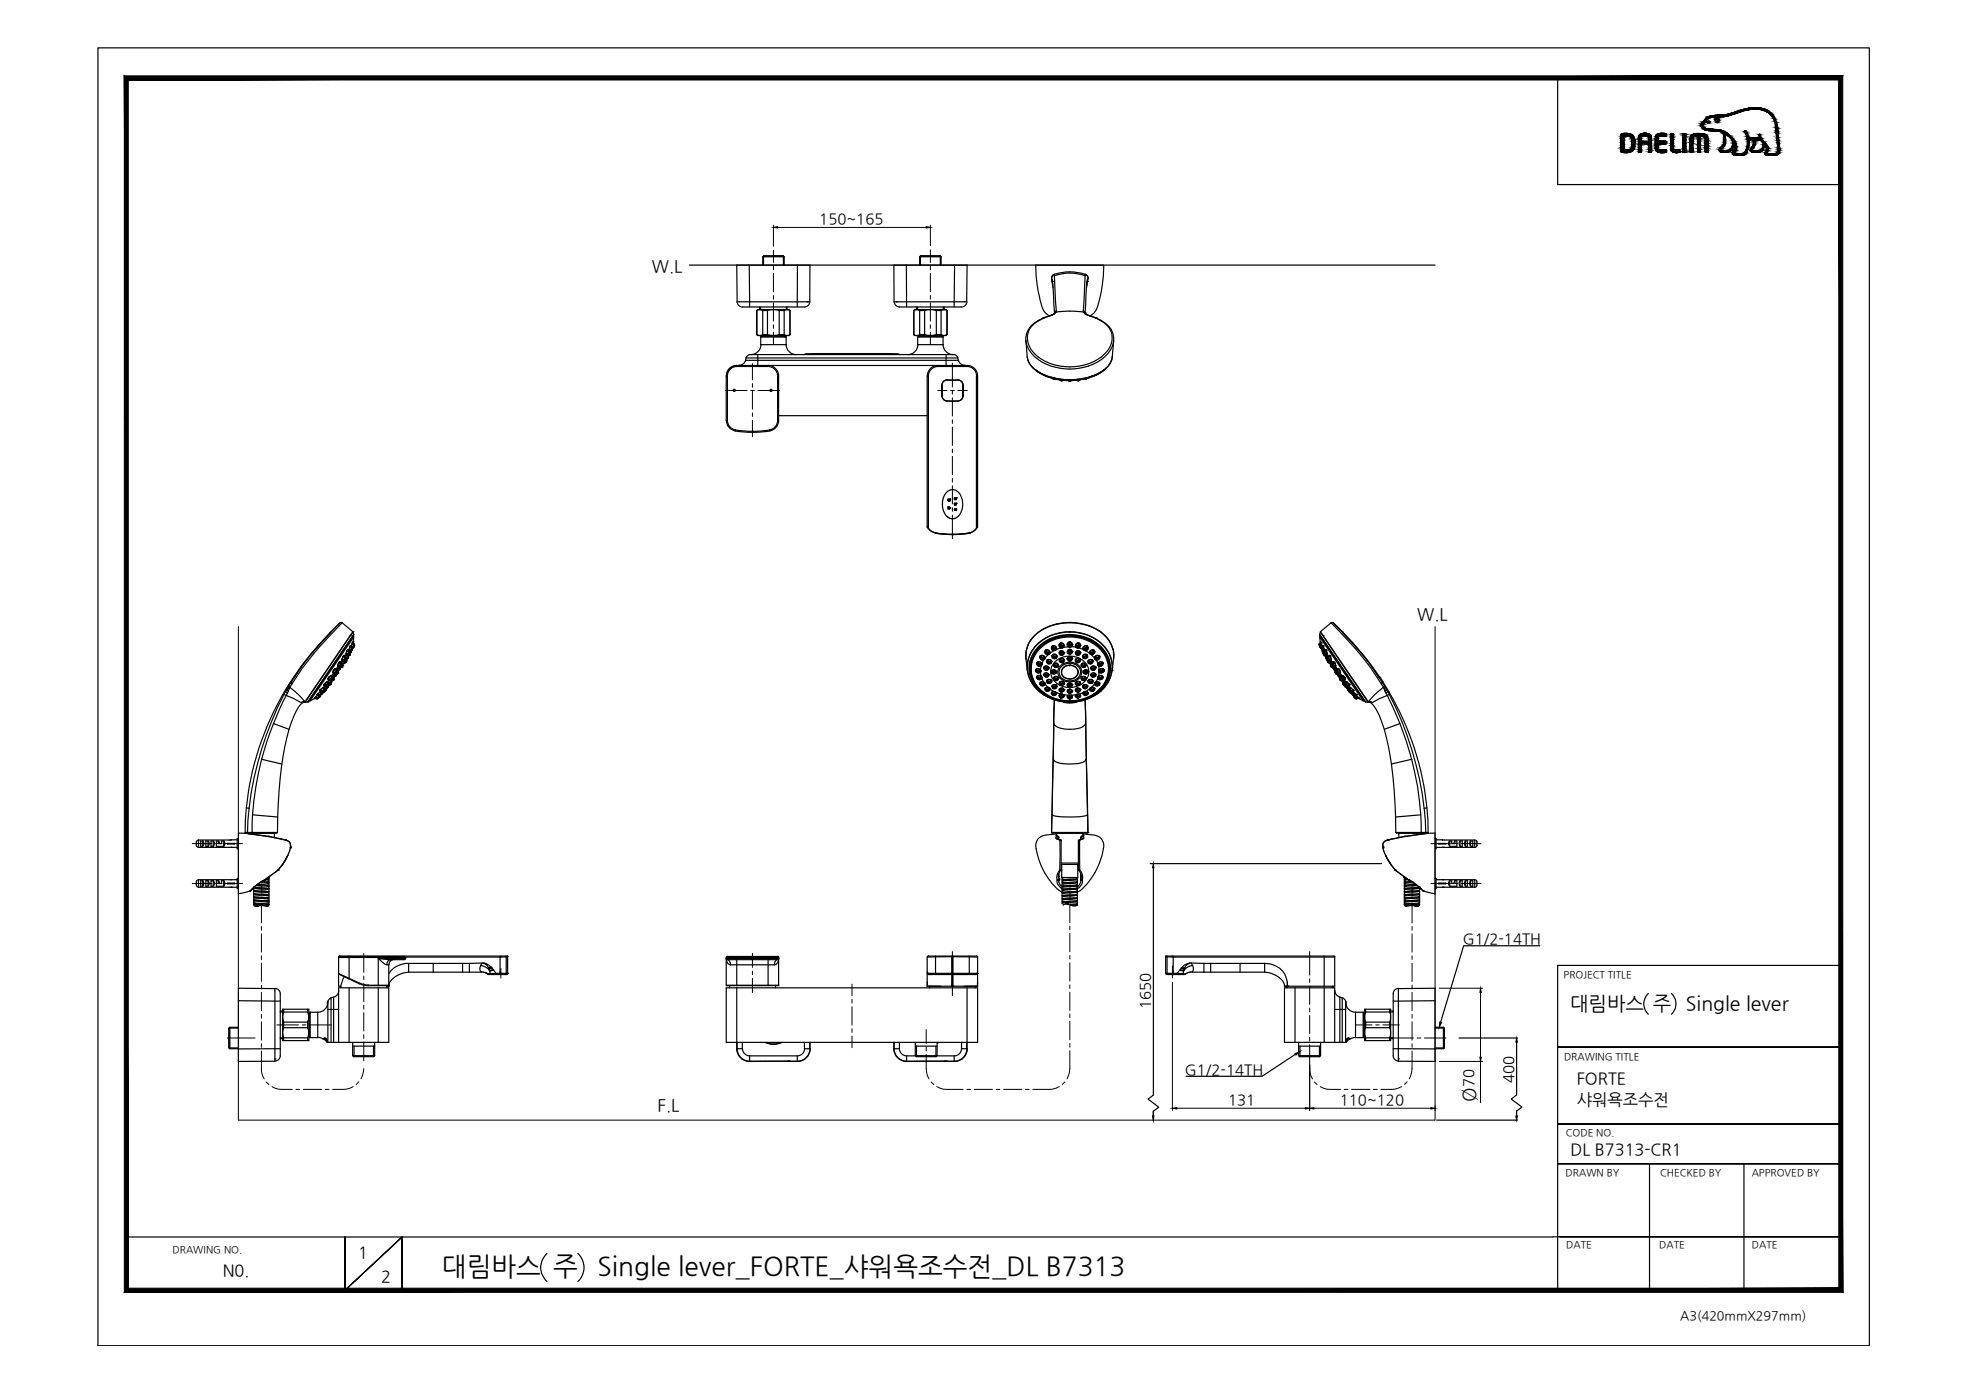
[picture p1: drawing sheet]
<svg xmlns="http://www.w3.org/2000/svg" width="420mm" height="297mm" viewBox="0 0 420 297" stroke-linecap="round" stroke-linejoin="round" font-family="sans-serif">
<defs><g id="words">
<g font-size="5.6">
<text x="94.3" y="272.2">대림바스 주</text>
<text x="127.5" y="272.2">Single lever_FORTE_샤워욕조수전_DL B7313</text>
</g>
<g font-size="4.2">
<text x="335.1" y="215.4">대림바스 주</text>
<text x="359.8" y="215.4">Single lever</text>
</g>
<text font-size="4" x="314.8" y="235.1" transform="rotate(-90 314.8 235.1)">Ø</text>
<g font-size="3.6">
<text x="139.1" y="58">W.L</text>
<text x="302.4" y="132.3">W.L</text>
<text x="140.3" y="237.2">F.L</text>
</g>
<g font-size="3.5">
<text x="336.5" y="231.4">FORTE</text>
<text x="336.5" y="235.8">샤워욕조수전</text>
<text x="335.1" y="246.4">DL B7313-CR1</text>
<text x="76.4" y="268.5">1</text>
<text x="47.5" y="272.3">N0.</text>
<text x="81.3" y="273.6">2</text>
</g>
<g font-size="3.2">
<text x="174.8" y="47.9">150~165</text>
<text x="312.2" y="201.4">G1/2-14TH</text>
<text x="245.5" y="215.3" transform="rotate(-90 245.5 215.3)">1650</text>
<text x="252.8" y="229.3">G1/2-14TH</text>
<text x="314.5" y="232" transform="rotate(-90 314.5 232)">70</text>
<text x="323" y="231.1" transform="rotate(-90 323 231.1)">400</text>
<text x="262.1" y="235.9">131</text>
<text x="285.9" y="235.9">110~120</text>
</g>
<text font-size="2.7" x="358.5" y="281.6">A3(420mmX297mm)</text>
<g font-size="2.1">
<text x="333.7" y="208.6">PROJECT TITLE</text>
<text x="333.7" y="226.2">DRAWING TITLE</text>
<text x="334.1" y="242.4">CODE NO.</text>
<text x="334.1" y="251">DRAWN BY</text>
<text x="354.2" y="251">CHECKED BY</text>
<text x="373.8" y="251">APPROVED BY</text>
<text x="36.8" y="267.4">DRAWING NO.</text>
<text x="334.2" y="266.4">DATE</text>
<text x="354.1" y="266.4">DATE</text>
<text x="373.8" y="266.4">DATE</text>
</g>
</g></defs>
<!-- layer: 0 -->
<g fill="#000" stroke="#000" stroke-width=".21">
<path d="M165 48.5l.9-.1v.3zM197.6 48.4l.9 .1-.9 .2zM246.1 184.3l.1 .9h-.3zM307.2 218.1l.4 .1-.5 1zM315.9 210.9l.2 .9h-.3zM245.9 238.1h.3l-.1 1zM250.2 236.5l.9-.1v.3zM276.3 224.8l1.1-.4-.9 .7zM278.5 236.4l1 .1-1 .2zM279.5 236.5l.9-.1v.3zM305.3 236.4l.9 .1-.9 .2zM315.8 225.6h.3l-.2 .9z"/>
<path d="M323.6 221.5l.2 .9h-.3zM323.5 238.1h.3l-.2 .9z"/>
<path d="M27.4 274.9l-.9 .9 365.9-.9zM26.5 275.8l365.9-.9 .8 .9zM392.4 17.1v257.8l.8 .9zM393.2 16.2v259.6l-.8-258.7zM27.4 17.1h365l.8-.9zM26.5 16.2h366.7l-365.8 .9zM26.5 16.2l.9 258.7v-257.8zM26.5 16.2l.9 258.7-.9 .9z"/>
</g>
<g fill="none" stroke="#000" stroke-width=".25">
<path d="M20.9 10.2h378v277h-378zM332.4 16.6v22.8h60.4M368.5 32.5h.1M147.1 56.6h159.1M245.4 184.3h49.4M246.1 185.2v48.5l-1.1 .8 2.3 1.8-1.2 .8M328.6 201.8h-16.3l-4.9 16.3M351.7 212a3 3 0 0 0 0 4.4M356.6 212a3 3 0 0 1 0 4.4M392.8 206h-60.4v69.7M246.1 238.1v-1v1.9M276.4 225l-7.1 4.7h-16.2"/>
<path d="M306.6 239h17.2M311.3 221.5h12.5M323.6 222.4v11.3l-1.1 .8 2.3 1.7-1.2 .9v1M332.4 223.4h60.4h-60.4M332.4 239.9h60.4h-60.4M332.4 248.3h60.4h-60.4M352 248.3v27M372.1 248.3v27M27 264h304.4M73.6 264v11.4l12.2-11.4-12.2 11.4zM85.8 275.4v-11.4v11.4M116.7 267.5a4 4 0 0 0 0 5.9"/>
<path d="M123.3 267.5a4 4 0 0 1 0 5.9M331.4 263.9h61.4h-59.9M341 275.3h51.8"/>
</g>
<path d="M50.9 133.7v105.3h255.3v-105.3" fill="none" stroke="#000" stroke-width=".21"/>
<!-- layer: 0 -->
<g fill="none" stroke="#000" stroke-width=".21">
<path d="M165 48.1v4.4M165 53.4v2.6M165 56.8v.8M165 58.3v4M165.9 48.5h31.7M198.5 48.1v4.3M198.5 53.3v2.7M198.5 56.8v.8M198.5 58.3v4M160.6 77.6v3.5M165 63v.9M165 64.6v3.9"/>
<path d="M165 69.3v.8M165 70.9v2.6M198.5 63v.9M198.5 64.6v3.9M198.5 69.3v.8M198.5 70.9v2.6M203.2 77.5v5.1M154.8 83.3h4.6M160.2 83.3h.8M160.6 81.8v.8M160.6 83.4v3.9M160.6 88.1v.8"/>
<path d="M160.6 89.7v3.5M161.7 83.3h4.7M200.1 83.3h2M202.8 83.3h.9M203.2 83.3v.8M203.2 84.9v3.9M203.2 89.6v.8M203.2 91.2v3.9M203.2 95.8v.8M203.2 97.4v3.9M204.4 83.3h2M203.2 102.1v.8"/>
<path d="M203.2 103.6v3.9M203.2 108.3v.8M203.2 109.9v5M41 188.5h4.2M41 180h4.2M46 188.5h.8M46 180h.8M47.6 188.5h4.2M47.6 180h4.2M55.8 193.2v3.7M55.8 197.7v.8M55.8 199.3v3.9"/>
<path d="M228.3 193.1v3.8M228.3 197.6v.8M228.3 199.2v3.9M301.3 193.2v3.7M301.3 197.7v.8M301.3 199.3v3.9M305.3 188.5h4.2M305.3 180h4.2M310.3 188.5h.8M310.3 180h.8M311.9 188.5h4.1M311.9 180h4.1"/>
<path d="M55.8 204v.7M55.8 205.5v3.9M55.8 210.2v.8M55.8 211.8v3.9M55.8 216.5v.8M55.8 218v4M59.1 218.7h4.6M64.5 218.7h.8M66.1 218.7h4.6M77.6 203.5v4M77.6 208.3v.8M77.6 209.9v3.9"/>
<path d="M77.6 214.5v.8M77.6 216.1v3.9M106.9 206.6v2.1M160.6 203.4v3M160.6 207.2v.8M160.6 208.8v3M181.8 210v2.5M181.8 213.2v.9M181.8 214.8v4M181.8 219.5v.8M197.6 219.7v3M203.2 203v3.6"/>
<path d="M203.2 207.3v.8M203.2 208.9v3.5M228.3 205.5v3.9M228.3 210.2v.7M228.3 211.7v3.9M228.3 203.9v.8M228.3 216.4v.8M228.3 217.9v4M250.2 206.1v2.6M250.2 209.6v27.4M279.5 203v5.1M279.5 208.9v.7"/>
<path d="M279.5 210.5v3.8M279.5 215.1v.8M279.5 216.7v3.9M289.3 218.7h3.5M293.6 218.7h.7M295.1 218.7h3.5M301.3 204v.7M301.3 205.5v3.9M301.3 210.2v.8M301.3 211.8v3.9M301.3 216.5v.8M301.3 218v4"/>
<path d="M307.1 210.9h9.3M315.9 211.8v13.8M48.5 221.5h5.9M55.8 224.3v4.5l.6 1.4M55.8 222.7v.8M56.8 230.9l.5 .6M58 231.9a6.4 6.4 0 0 0 4.4 .6M63.1 232.5h.9M64.7 232.5h4M69.4 232.5h.8M75.4 231.9a6.6 6.6 0 0 1-4.4 .6M76.6 230.9l-.6 .5"/>
<path d="M77.6 228l-.1 .8-.5 1.4M77.6 220.8v.8M77.6 222.3v4.1M181.8 221.1v2.5M197.6 225a8.4 8.4 0 0 0 .6 5.2M197.6 223.4v.9M198.7 230.9l.5 .6M199.9 231.9l1.4 .5 4.2 .1M206.3 232.5h.8M207.9 232.5h3.9M212.6 232.5h.7M214.2 232.5h3.8"/>
<path d="M218.8 232.5h.8M226 231.9l-1.4 .5-4.2 .1M227.2 230.9l-.5 .5M228.3 224.2v3.8l-.1 .8-.5 1.4M228.3 222.6v.8M251.1 236.5h27.4M279.5 228v.8l.6 1.4M279.5 221.4v.8M279.5 222.9v14.1M280.4 236.5h24.9M280.5 230.9l.5 .6M281.7 231.9a6.4 6.4 0 0 0 4.4 .6"/>
<path d="M286.8 232.5h.8M288.4 232.5h3.9M293.1 232.5h.8M297 221.5h4.6M299.1 231.9a6.6 6.6 0 0 1-4.4 .6M300.3 230.9l-.6 .5M301.3 224.3v3.7l-.1 .8-.5 1.4M301.3 222.7v.8M302.4 221.5h.8M303.9 221.5h4.7M306.2 235.9v1.1M307.1 226.5h9.3"/>
<path d="M315.9 226.5v8.8"/>
</g>
<!-- layer: DEF_LAYER_ASSEM_MEMBER -->
<g fill="none" stroke="#000" stroke-width=".25">
<path d="M159.9 56.6l.1 8.9M170.2 56.6l-.1 8.9M190.7 56.6h15.7l-.1 7.8h-15.5zM193.4 56.6v8.9M203.7 56.6l-.1 8.9M224.5 59.6l-.1-.1 .3 1.9M224.5 59.6l.1 1.2M224.5 59.6l.1 .4M224.7 58.7l.3-.2a.91 .91 0 0 0-.6 1zM225 58.6l.4 7.8-.3 .5M225 58.9a9.4 9.4 0 0 1 6.6 0M228.3 58l1.6 .1 1.6 .4"/>
<path d="M228.3 58l-1.7 .1-1.6 .4M231.5 58.6l-.3 7.8M232.1 59.6v-.1l-.3 1.9M232.1 59.6l-.1 .4M232.1 59.1l-.5-.6a.91 .91 0 0 1 .6 1v-.3M157.2 78v.2M157.2 78h6.7v.2h-6.7M157.2 78a2.22 2.22 0 0 0-2.2 2.2M157.2 78.2a2.01 2.01 0 0 0-2 2M157.3 64.4h15.5M157.3 64.4l-.1-7.8h15.6v7.8M157.3 64.4a1.12 1.12 0 0 0 1.1 1.1"/>
<path d="M163.9 78a2.22 2.22 0 0 1 2.2 2.2M163.9 78.2a2.01 2.01 0 0 1 2 2M172.3 64.4h.1M172.8 64.4a1.12 1.12 0 0 1-1.1 1.1h-13.3M190.8 64.4a1.12 1.12 0 0 0 1.1 1.1h13.3a1.12 1.12 0 0 0 1.1-1.1M191.3 64.4h.1M218.9 72.7l.3 3.4M218.9 72.7a6.2 6.2 0 0 0 3.5 4.6 12.1 12.1 0 0 0 13.3-1.2 5.1 5.1 0 0 0 1.9-3.4M219.2 76.1a4.7 4.7 0 0 0 3.2 3.8 13.5 13.5 0 0 0 5.9 1.1M219.2 76.1l.2 .9a4.8 4.8 0 0 0 1.5 1.9M221 78.9v.1M221 79l.3 .2"/>
<path d="M221 78.9l.3 .3M221 78.9l.3 .2M221.3 79.2l2.1 1.2 1.2 .3M221.3 79.2l1.3 .8M221.3 79.2l2.9 1.3M221.3 79.2l.7 .4M221.3 79.1v.1M222 79.6l.6 .3M222.6 79.9l1.8 .7M222.6 67.9a4.9 4.9 0 0 0-3.7 4.8M222.6 67.9h.1M222.6 80l.5 .2"/>
<path d="M222.7 67.9a5.2 5.2 0 0 0-3.5 3.8 5.7 5.7 0 0 0 3.8 5.4 11.5 11.5 0 0 0 12.9-1.7 4.1 4.1 0 0 0-.9-6.9l-1.2-.6M223.8 67.5l-1.1 .4M223.9 67.4h.1M224 67.4h-.2a3.5 3.5 0 0 1-1.6-2.6l-.4-1.7a27.7 27.7 0 0 1-.8-6.5h14.5a25.4 25.4 0 0 1-1.7 9.8l-1.2 1M224 67.4h-.2M224.4 67.2l-1.8 .7M224.4 67.2h.2l-.6 .2M224.6 60h.1M224.6 60l.4 6.8M224.8 67l-.4 .2M224.8 67h.2l-.4 .2M225 66.8h.1"/>
<path d="M225 66.8l-.2 .2M225.1 66.9l-.1 .1M225.3 66.7l-.3 .1M225.4 66.4l-.3 .1-.1 .3M231.2 66.4l.1 .3M231.2 66.4l.3 .4M231.3 66.6l-3-.2-2.9 .2M231.5 66.9l.1 .1M231.5 66.8h.1M231.5 66.8l-.2-.1 .2 .2M231.5 67h.3M231.6 66.8h.1"/>
<path d="M231.6 67l.2 .1M231.8 67.1l.2 .1M232 60l-.5 6.9 .6 .3M232 60h.1M232 67.2l.6 .2M232 67.2h.1M232 60l-.1 .8M232.1 67.2l.5 .2M232.6 67.4h.1M232.6 67.4l1.2 .5M232.6 67.4l1.4 .5M233.8 67.9h.2"/>
<path d="M234 67.9h.1M234 67.9a5 5 0 0 1 3.6 4.8l-.3 3.4M234.3 79.8l-1.3 .5M234.9 79.4l-.6 .4M235.3 79.2l-1.8 1M235.3 79.2l-1.3 .8-1.5 .6M235.6 79l-.3 .2M235.6 78.9l-2.2 1.2M235.6 78.9l-.7 .5M235.6 78.9v.1M237.1 77l-.5 1-1 .9M237.3 76.6l-.1 .4"/>
<path d="M237.3 76.1v.5M237.3 76.1a5.3 5.3 0 0 1-3.6 4 13.8 13.8 0 0 1-5.4 .9M155 80.2h.2v9.6h-.2zM155 89.7a2.22 2.22 0 0 0 1.9 2.2M155.2 89.7a2.01 2.01 0 0 0 1.7 2M156.9 91.8a23.1 23.1 0 0 0 7.3 0l.1 .2a23.4 23.4 0 0 1-7.4 0zM165.9 89.7a2.01 2.01 0 0 1-1.7 2M165.9 80.2v9.6h.2v-9.6M165.9 80.2h.2M166.1 89.7a2.22 2.22 0 0 1-1.8 2.2M223.1 80.2l1.5 .5M224.2 80.4l.8 .2"/>
<path d="M224.4 80.5l.6 .2M224.5 80.7l.3 .1M224.5 80.7h.3M224.7 80.8h.4M224.7 80.8l-.1-.1 .1 .1M224.7 80.7v.1M224.8 80.8h.2zM224.8 80.8h.1M225 80.7l3.3 .3M225.2 80.9h.3M225.2 80.9l-.2-.1 1.2 .2M225.5 81l.9 .2"/>
<path d="M226.2 81l.2 .2M226.2 81v.1M226.2 81h.1M226.2 81.1h.1M226.2 81l1.8 .2M226.4 81.2l.1 .1M226.4 81.1v.1M226.5 81.3h.1M226.8 81.1l-.3 .2M226.9 81.1h.1M226.9 81.1l1.1 .1M228 81.2l.3 .2"/>
<path d="M228 81.2l.3 .1M228 81.2h.6M228 81.2h.1M228.3 81.4l.3-.2zM228.3 81h.1M228.3 81.2v.2M228.6 81.2h.1M229.7 81.1h.1M229.7 81.1l.4 .2M229.7 81.1l-1.1 .1M230.1 81.3h.1M230.1 81.1v.2"/>
<path d="M230.4 81l-.3 .3M230.4 81h.1M230.4 81l-.3 .2-.4-.1M230.4 81l-1.8 .2M230.4 81l-.7 .1M230.4 81.1h.1M231.1 80.9l-.7 .1M231.5 80.8h.3M231.8 80.8l.2-.1-.2 .1M231.8 80.8h.1M231.8 80.7v.1M231.8 80.8l-1.4 .2"/>
<path d="M231.8 80.8l-.7 .1M231.8 80.7h.2zM231.9 80.8h-.1M232.4 80.6l.1-.1-.5 .2M232.4 80.6l-.4 .1M232.5 80.4l-2.2 .5-2 .1M232.6 80.4h-.1M232.8 80.5l-.3 .1M233 80.3l-.4 .1M233.5 80.1l-1 .3M233.5 80.2l-.7 .2M70.4 135a61.4 61.4 0 0 0-8.4 10.5"/>
<path d="M70.4 135.1a56.1 56.1 0 0 0-7.6 9.5M70.4 135.1a50.2 50.2 0 0 0-7.6 9.5M70.6 134.8l1.9-1.9-2.1 2.2M70.6 134.8l-.2 .2M73 132.9l2.3 2M73 132.9a70.2 70.2 0 0 0-11.2 13.8l1.8 1.4 1.5 1.6 9.6-14.1M73 132.9h-.4M73.3 140l.3 .3M73.3 139.9l.4 .3M73.4 139.9h.1M73.4 139.8l.2 .1-.1 .2M73.4 139.9l-.2 .2"/>
<path d="M73.4 139.9v.1M73.4 139.8h.1M73.8 139.5l.4 .2M73.8 139.7l-.2 .4M73.8 139.6v.1M73.8 139.6h.1M73.9 139.8l.3 .2M73.9 139.7l-.2 .5M73.9 139.6l-.1 .1M73.9 139.7l.3 .3M73.9 139.6h.1M74 139.7h.1"/>
<path d="M74 139.7h-.1M74 139.7l-.3 .5M74 139.6h.1M74 139.6v.1M74.1 139.6h.1M74.1 139.8h.1M74.1 138.9l-.3 .7M74.1 139.6l-.1 .2M74.1 138.9l.3 .3-.2 .5M74.1 139.8h-.1M74.1 139.6v.2M74.1 138.8h.1"/>
<path d="M74.1 139.7v.1M74.1 138.8l-.3 .9M74.1 138.8l.4 .3M74.1 139.7l.3 .1M74.1 138.7v.1M74.1 139.7l-.1 .1M74.1 138.8v.1M74.1 138.7h.1M74.2 138.7v.1M74.2 138.7l-.1 .1M74.2 139.7l-.1 .1M74.2 138.7h.1"/>
<path d="M74.2 138.7h-.1M74.2 138.7l.1 .2M74.2 140h.1M74.2 140v.1M74.3 139.6h.1M74.3 139.6l-.1 .1M74.4 139.5h-.1M74.4 139.5h.1M74.4 139.5l-.1 .1M74.4 138.9v.1M74.4 138.7h.1M74.5 139.3h.1"/>
<path d="M74.5 139.3v.1M74.5 139l.2 .2M74.5 139.3l-.1 .2M74.5 138.9l-.1 .1M74.5 138.8v.1M74.5 139.1h.1M74.5 139.1v.2M74.5 138.9v.1M74.5 139.1l-.2 .5M74.5 139.2l-.2 .4M74.5 139.8h.1M74.5 138.9h.1"/>
<path d="M74.5 139.8h-.1M74.5 139.8l.2-.6-.3 .6M74.5 138.7l.2 .1M74.5 139.7v.1M74.6 138.9h-.1M74.6 139.7l-.1 .1M74.6 139.7h.1M74.6 139.6h.1M74.6 138.7l.3 .3-.2 .2M74.6 139.6v.1M74.6 138.7l-.1 .3M74.7 139.5l-.1 .1"/>
<path d="M74.7 139.5h.1M74.7 137.9l-.3 1M74.7 137.9l.2-.1-.1 .2M74.7 139.2h.1M74.7 137.9l.4 .3M74.7 137.9l.3 .3M74.7 138.8h.1M74.7 139.2v.2M74.7 139.4v.1M74.7 139.4l-.2 .4M74.7 137.9h.1M74.7 135.6h.1"/>
<path d="M74.8 137.8h.1M74.8 137.8l-.4 1.1M74.9 138.7h.1M74.9 138.7l-.2 .1M74.9 139.1l-.2 .4M74.9 138.9v.2M75 138.6h.1M75 138.6v.1M75 138.4h.1M75 138.2l-.1 .5M75 138.4v.2M75 138.2l-.3 .6"/>
<path d="M75.1 138.2h.1M75.1 138.2v.1M75.1 138.4l-.2 .3M75.1 138.4l-.1 .1M75.1 138.2h-.1M75.1 138.3h.1M75.1 138.3v.1M75.1 137.3l.4 .3M75.2 137.2h.1M75.2 137.2v.1M75.2 137.2l-.3 .8M75.2 137.4h.1"/>
<path d="M75.2 137.2v.2M75.3 138.2h-.2M75.3 137.2l-.1 .2M75.3 138.1h.1M75.3 138.2h.1M75.3 134.8h.1M75.3 137.2l.3 .2M75.3 135.7l-9.4 13.8M75.3 134.8l-.6 .8M75.3 137.1v.1M75.3 137l-.1 .4M75.3 137v.2"/>
<path d="M75.3 137h.1M75.3 134.9l.2 .5M75.3 134.9l-10.1 14.8M75.4 135.7l.1 .2M75.4 137.9h.1M75.4 137.9l-.1 .1M75.4 137.9l-.1 .2M75.4 138l-.1 .1M75.5 135.4l-.1 .1M75.5 135.9l-.2 1M75.5 137.6h.1M75.5 137.6l-.1 .3"/>
<path d="M75.5 137.6l-.2 .5M75.5 137.6l-.4 .6M75.5 135.4l-9.8 14.3M75.5 135.9l-9.3 13.7M75.5 135.4l-9.8 14.4M75.5 137.8l-.2 .3M75.6 137.4l-.1 .2M75.6 137.4v.1M75.6 137.6l-.2 .4M218.9 139.9v.7M219.5 137.5l-.5 1.4-.1 1M219.5 137.4l-.1 .1"/>
<path d="M221.6 138a9.8 9.8 0 0 1 14.3 1.2 6.6 6.6 0 0 1-3.4 9.7l-1.4 .5-1.4 .3a7.8 7.8 0 0 0 7.2-7.1 7.5 7.5 0 0 0-6.5-6.9 9.3 9.3 0 0 0-10.1 4.1 6.6 6.6 0 0 0 3.8 9l2.8 .9a7.6 7.6 0 0 1-7.3-7.8l.7-2.1zM222.1 140a.61 .61 0 0 1 .8 .3M222.1 140l.4-.1 .4 .3M222.1 140h-.1M222.1 139.9l-.1 .1M222.1 140h.1M222.1 139.9h.1M222.2 139.9l-.1 .4M223 139h.1M223 139l.2 .4M223 139l.1 .3M223.1 139h.1"/>
<path d="M223.1 138.7a.59 .59 0 0 0-.1 .7 .59 .59 0 0 0 .6 .3v-.1M223.1 139.4h.1M223.2 138.8l-.2 .2M223.2 139.4h.1M223.2 139.4a.33 .33 0 0 0 .5 .2M223.2 138.8v.6M223.2 138.8v-.1a.61 .61 0 0 1 .9 .7l-.1-.1M223.2 138.8h.1M223.2 138.7h.1M223.3 138.7a.54 .54 0 0 1 .7 .6M223.3 139.2l-.1 .2M223.3 139.2l.3-.1 .2 .4"/>
<path d="M223.3 138.7l-.1 .1M223.3 139.2h.1M223.3 138.7v.5M223.3 139.2l.3 .1v.2M223.3 139.2v.3h.3M223.3 138.7h.1M223.4 139.3l.2 .2h-.1zM223.6 139.4l-.1 .1M223.6 139.5l.1 .1M223.8 139.5l-.1 .1M223.8 139.5h.1M223.8 138.9l.1 .2-.1 .4"/>
<path d="M223.8 139.4l.1 .2M223.9 139.4h-.1M223.9 139.6l-.9 .8M224 139.2l-.2 .2M224 139.3l-.3 .3M224 139.1h.1M224.4 138.2h.1M224.4 138.1v.1M224.4 138.2l.1 .3M224.4 138.1h.1M224.4 138.2l.1 .1M224.5 138.3l.1 .1"/>
<path d="M224.5 140h.1M224.5 140l.1 .3M224.5 138.5h.1M224.5 138.5l.1 .1M224.6 138.5h.1M224.6 138.5l.2 .3 .3-.1M224.6 139.9h.1M224.6 139.9v.1M224.6 137.8a.58 .58 0 0 0-.2 .6 .58 .58 0 0 0 .5 .5M224.6 140v.3M224.6 139.7h.1a.54 .54 0 0 1 .7 .1 .54 .54 0 0 1 0 .7M224.6 137.9l-.2 .3"/>
<path d="M224.6 137.9v.6M224.6 139.7a.51 .51 0 0 0-.1 .7 .51 .51 0 0 0 .7 .1M224.6 137.9v-.1a.61 .61 0 0 1 .7 .1 .61 .61 0 0 1 .1 .7l-.1-.1M224.6 139.7h.1M224.7 137.8l-.1 .1M224.7 139.7h.1M224.7 139.7l-.2 .3M224.7 139.8l-.1 .2M224.7 137.9v.3M224.7 137.8h.1M224.7 137.8l.5 .1 .2 .4M224.7 138.2l-.1 .3"/>
<path d="M224.7 138.2h.4l.1 .4M224.7 139.7l.1 .3M224.7 138.2l.1 .2M224.8 139.7h-.1M224.8 139.7a.5 .5 0 0 1 .7 .3M224.8 138.5l.1-.1v.2zM224.8 138.4h.3l-.1 .3M224.8 138.4l-.1 .2 .3 .1M224.8 137.8l-.2 .1M224.9 138.8h.1M225 138.5l-.1 .1M225 138.7h.1"/>
<path d="M225 138.6h-.1M225.2 138.7h.1M225.2 138.7v.1M225.2 138.7h-.1M225.2 138.6l-.1 .1M225.2 137.9v.7M225.2 138.8l-1.1 .6-.2 .2M225.3 138.5l-.1 .1M225.3 139.8v.5M225.3 138.5l-.1 .2M225.4 138.2h.1M225.4 138.3l-.2 .2"/>
<path d="M225.4 138.3l-.1 .2M225.4 138.2v.1M225.5 140h.1M226 137.7h.1M226 137.7l.2 .3M226.1 139.2h.1M226.1 137.6h.1M226.1 139.2l.1 .3M226.1 139.3l.1 .2M226.1 137.6l.1 .3M226.1 139.5l.1 .1M226.2 138h.1"/>
<path d="M226.2 139.5l.2 .3h.2M226.2 138l.4 .2M226.2 139.6h.1M226.3 139l-.1 .5M226.3 138.9a.5 .5 0 0 0-.3 .6 .5 .5 0 0 0 .6 .3M226.3 138.9h.1M226.3 138.3h.4M226.4 138.8a.51 .51 0 0 1 .6 .4 .51 .51 0 0 1-.3 .6M226.4 138.3l-1.2 .5M226.4 138.9l-.3 .3M226.4 137.3l-.4 .4M226.4 137.3l.5 .1 .1 .3"/>
<path d="M226.4 137.2a.59 .59 0 0 1 .6 .3 .59 .59 0 0 1-.1 .6M226.4 137.3h.1M226.4 137.2a.58 .58 0 0 0-.4 .5 .58 .58 0 0 0 .3 .6M226.4 138.9v.3M226.4 137.2v.4M226.4 138.9h.1M226.4 138.2l-.1 .1M226.4 138.9l.4 .1 .2 .3M226.4 137.9h.2v.2zM226.4 139.5l.2 .1zM226.4 137.3l-.3 .3 .1 .4M226.4 139.4l.3 .1-.1 .3-.3-.2z"/>
<path d="M226.4 139.2l.3 .1 .2 .3M226.4 137.6l-.2 .4M226.4 139.2l-.2 .3M226.4 137.6a.33 .33 0 0 1 .5 .4M226.4 139.2v.2M226.4 137.6l.1 .2M226.4 137.2h.1M226.5 137.8l.2 .1-.1 .3M226.5 137.8l-.2 .2 .4 .3M226.5 137.2h-.1M226.6 137.9v.2M226.6 139.5v.1"/>
<path d="M226.6 139.8h.1M226.7 137.3l.2 .3v.4M226.8 139.8h-.2M226.8 139l.1 .1v.5M226.9 138l-.3 .2M226.9 139.6l-.3 .2M226.9 138h.1M226.9 139.6h-.1M226.9 138.1h.1M226.9 138.1h-.1M226.9 138.1l-.2 .2M226.9 139.6h.1"/>
<path d="M227 139.3l-.1 .2M227 137.8l-.1 .2M227 137.7h.1M227 139.2v.1M227 139.3h.1M227 139.3l-.1 .3M227 137.7l-.1 .4M227.1 137.7l-.1 .1M227.8 137.5h.1M227.8 137.5l.1 .4M227.8 139a.48 .48 0 0 1 .5-.3 .48 .48 0 0 1 .5 .3M227.8 139h.1"/>
<path d="M227.8 137.6l.2 .2M227.8 137.5v.1M227.9 139l.1 .3M227.9 137.6l.1 .2M227.9 139.2l-.1-.2 .1 .3M227.9 137.8l.1 .1M227.9 139.3l.1 .1M227.9 139.3h.1M228 137.8l.1 .2h.3l.2-.2M228 139.3l.1 .2h.3l.2-.2M228 137.8a.32 .32 0 0 1 .3-.4 .32 .32 0 0 1 .3 .4M228 139.3a.32 .32 0 0 1 .3-.3 .32 .32 0 0 1 .3 .3"/>
<path d="M228 138l.3 .1M228 138.7l-.1 .3M228 138l-1 .1M228 137.9v.1M228.1 139.2h.3v.3h-.3zM228.2 137.1h.1M228.3 137l-.3 .2-.2 .3M228.3 137v.6M228.3 134.9a9 9 0 0 0-8.8 5.6 6.4 6.4 0 0 0 1.3 6M228.3 137.7v.2M228.3 137l-.4 .3v.3M228.3 139.2v.2"/>
<path d="M228.3 139.2l-.1 .1 .1 .1M228.3 137.7l-.1 .1 .1 .1M228.3 137.6l.2 .2-.2 .2M228.3 137.6l-.3 .2 .3 .2M228.3 138.6a.51 .51 0 0 1 .5 .5 .51 .51 0 0 1-.5 .5M228.3 138.6a.51 .51 0 0 0-.6 .5 .51 .51 0 0 0 .6 .5M228.3 137a.51 .51 0 0 1 .5 .3 .51 .51 0 0 1-.3 .6M228.3 137a.58 .58 0 0 0-.6 .4 .58 .58 0 0 0 .3 .6M228.3 132.9a9.7 9.7 0 0 1 8.9 4.7l.3 .9M228.3 132.9a9.7 9.7 0 0 0-8.9 4.5M228.3 134.8a9 9 0 0 1 8.7 5.3l.3 1.8v1.2M228.3 134.8a9 9 0 0 0-8.5 4.7l-.5 1.7-.1 1.9"/>
<path d="M228.3 134.9a8.6 8.6 0 0 1 9 6.4v1.8M228.3 132.8v.1M228.3 134.8v.1M228.3 138v.1M228.3 138.6v.5M228.3 139.5v.1M228.3 137h.1M228.3 137l.1 .1M228.3 138.5h.1M228.3 138.6h.1M228.3 139.6h.1M228.3 137l.5 .5"/>
<path d="M228.4 137l.3 .4-.1 .4M228.4 137.1h.1M228.5 138.7l.2 .3M228.6 137.9h-.1M228.6 139.3v.1M228.7 137.8l-.2 .1M228.7 139l-.1 .3M228.7 139.3h-.1M228.7 139l-.1 .2M228.8 137.5l-.2 .3M228.8 137.5h.1M228.8 139h.1"/>
<path d="M228.8 139l-.2 .3M228.8 137.5l-.2 .4M229.6 139.3h.1M229.6 139.2v.1M229.6 139.3l.1 .2M229.6 139.3v.3M229.6 137.8l.1 .2M229.6 137.7h.1M229.6 137.7v.1M229.6 138.1l.3 .2M229.6 138.1l-1-.1-.3 .1M229.6 138.1a.58 .58 0 0 1 .1-.8 .58 .58 0 0 1 .8 .2v.4l-.3 .4"/>
<path d="M229.6 138.1h.2M229.7 139.6h.1M229.7 138l.2 .2M229.7 139.6l.2 .2M229.7 138h.1M229.7 139v.6M229.8 137.3l-.3 .4 .1 .4M229.8 137.3l-.2 .3 .1 .4M229.8 139.8h.1M229.9 139.8h-.1M229.9 138.3h.3M229.9 138.2v.1"/>
<path d="M229.9 137.9h.2v.2zM229.9 139.5l.2 .1zM230 139.8l-.2-.3 .3-.1 .1 .2-.3 .2M230 137.9v.2M230 139.5v.1M230.1 137.8l.1 .2-.3 .2M230.1 137.8l-.3 .1 .2 .2M230.1 139.4l.1-.2 .2 .3M230.1 137.6l-.3 .1-.1 .3M230.1 137.6l.3 .4M230.1 137.3v.3M230.1 137.6v.2"/>
<path d="M230.1 137.3h.1M230.1 137.2h.1M230.2 137.3l.3 .4M230.2 137.3l.2 .3v.4M230.2 138.9v.3a.33 .33 0 0 0-.5 .4M230.2 137.3h.1M230.2 137.2v.1M230.2 137.3h-.4M230.2 138.2v.1M230.2 138.3l.9 .3M230.2 138.9a.47 .47 0 0 0-.6 .4M230.2 138.9l.3 .3"/>
<path d="M230.2 138.9a.5 .5 0 0 1 .4 .6 .5 .5 0 0 1-.7 .3M230.2 138.9h.1M230.2 138.8a.51 .51 0 0 0-.6 .3 .51 .51 0 0 0 .2 .7M230.3 139l.1 .5M230.4 139.5l-.2 .3h-.3M230.4 138l-.5 .2M230.4 138h-.1M230.4 139.5h.1M230.4 139.3v.2M230.5 139.2h.1M230.5 137.7l-.1 .2M230.5 137.6v.1"/>
<path d="M230.5 137.7h.1M230.5 139.2l-.1 .4M230.5 137.7l-.1 .3M231.1 140h.1M231.1 138.6l.2 .2M231.2 138.4l.1 .1M231.2 138.3v.2M231.2 138.2v.1M231.2 138.3h.1M231.2 138.5l-.1 .1M231.2 138.5l.1 .1M231.2 138.2h.1"/>
<path d="M231.3 139.8l-.1 .5M231.3 138.6l.1 .1M231.3 138.5h.1M231.3 138.6l.2 .1M231.3 138.8l.4 .1M231.4 137.9l-.1 .2v.5M231.4 138.7l-.1 .1M231.4 138.7h.1M231.6 138.4l.2 .1-.2 .1zM231.6 138.5v.1M231.7 138.7v.1M231.7 138.9l1.2 .8"/>
<path d="M231.8 138.4v.2l-.3 .1M231.8 138.4h-.3v.3M231.8 137.8l.1 .1M231.8 137.8l-.4 .1-.2 .4M231.8 138.2l.2 .3M231.8 138.2h-.3l-.2 .4M231.8 139.7v.3h-.4l-.2 .3M231.8 139.6a.54 .54 0 0 0-.7 .2 .54 .54 0 0 0 .1 .7M231.8 138.2v.2M231.8 139.7h.1M231.8 139.6l.1 .1M231.8 139.7a.47 .47 0 0 0-.7 .3"/>
<path d="M231.8 139.7l.2 .3M231.8 137.9v.3M231.9 137.8h.1M231.9 137.8v.1M231.9 137.9l.2 .3M231.9 139.8v.5M231.9 139.7a.54 .54 0 0 1 0 .7 .54 .54 0 0 1-.7 .1M231.9 139.7h-.1M231.9 139.7h.1M231.9 137.9l.1 .6M231.9 137.8a.61 .61 0 0 0-.6 .1 .61 .61 0 0 0-.2 .7M231.9 137.8a.56 .56 0 0 1 .3 .6 .56 .56 0 0 1-.5 .5"/>
<path d="M232 138.5h.1M232 138.5l-.3 .3-.2-.1M232 138.6h.1M232 139.9v.1M232 140l-.1 .3M232 138.5v.1M232.1 138.2h.1M232.1 138.2l-.1 .3M232.1 138.2l-.1 .2M232.1 138.1h.1M232.1 138.1v.1M232.6 139.2l.1 .2"/>
<path d="M232.6 139.3l-.1 .1a.57 .57 0 0 1 .5-.8 .57 .57 0 0 1 .6 .7l-.4 .4h-.3M232.6 139.3l.2 .3M232.6 139.2v.1M232.6 139.1h.1M232.7 139.4l-.1 .2M232.7 139.4h.1M232.7 139.5h.1M232.7 139.5l.1 .1M232.7 138.9l-.1 .2 .1 .4M232.9 139.7l.9 1.1M232.9 139.6v.1M232.9 139.4l.1 .1"/>
<path d="M233 139.4h.2l-.2 .1zM233.2 139.2v.3l-.4 .1M233.2 139.2l-.3 .1v.2M233.2 138.7l.1 .1M233.3 139.2l-.4-.1-.2 .4M233.3 139.2l.1 .2M233.3 139.2h-.1M233.3 138.8v.4M233.3 138.8h.1M233.4 138.8h.1M233.4 138.8a.55 .55 0 0 0-.8 .4M233.4 139.4h.1"/>
<path d="M233.4 139.4a.33 .33 0 0 1-.6 .2M233.4 138.8l.1 .2M233.4 138.8v.6M233.5 138.7l-.1 .1M233.5 139h.1M233.5 139l-.1 .4M233.5 139l-.1 .3M233.9 140h.6M233.9 139.9l-.1 .1M234.3 139.9l.1 .4M234.5 140a.61 .61 0 0 0-.9 .3M234.5 140h.1"/>
<path d="M234.5 139.9h.1M234.5 139.9v.1M234.5 139.9l.2 .2-.1 .3a.59 .59 0 0 1-.8 .4v-.1M234.5 139.9a.64 .64 0 0 0-1 .5l.1-.1M237.5 138.5l.1 2.1M281.4 137.6l.2 .4M281.5 137.4v.1M281.6 137.6h.1M281.6 137.6v.3M281.6 137.6l.2 .5M281.6 137.6l.3 .6M281.6 135.4l9.8 14.4"/>
<path d="M281.6 137.8l.2 .3M281.6 137.9h.1M281.6 137.9l.1 .1M281.6 135.9l9.3 13.7 .2-.1M281.6 137.9l.1 .2M281.6 138h.1M281.6 135.9l.1 1M281.6 135.4v.1M281.7 138v.1M281.7 137l.1 .4M281.8 138.1h.1M281.7 138.1h.1"/>
<path d="M281.7 137h.1M281.7 135.7l9.4 13.8M281.7 135.7l-.1 .2M281.8 138.2h.1M281.8 134.9l2.2-2a70.2 70.2 0 0 1 11.2 13.8l-1.7 1.4-1.5 1.6-9.7-14.1M281.8 134.8l.5 .8M281.8 135.7h-.1M281.8 134.9l-.2 .5M281.8 134.9l10.1 14.8M281.8 137v.2M281.8 137.1v.1M281.8 137.2l-.3 .2 .1 .2"/>
<path d="M281.8 137.2l.1 .2M281.8 137.4h.1M281.9 137.2h.1M281.9 137.4l-.1-.2 .3 .7M281.9 137.2v.1M281.9 138.2h.1M281.9 138.2v.1M281.9 138.3h.1M281.9 137.3l-.3 .3M281.9 138.3l.1 .1M282 138.2h.1M282 138.2l-.1 .1"/>
<path d="M282 138.4l.1 .3M282 138.2h-.1M282 138.4v.1M282 138.4l.1 .2M282 138.4h.1M282 138.2l.1 .5M282 138.2l.3 .6M282.1 138.6h.1M282.1 138.6l.1 .1M282.1 138.7h.1M282.1 139.1l.2 .4M282.1 137.8l.1 .2"/>
<path d="M282.2 138.9v.2M282.2 138.7h.1M282.2 138.7l.1 .1M282.3 137.8h.1M282.3 137.8l-.1 .2M282.3 137.8l.3 1.1M282.3 138.8h.1M282.3 139.2v.2M282.3 137.8v.1M282.3 139.4l.2 .4M282.3 139.2h.1M282.3 137.9h.1"/>
<path d="M282.3 135.6h.1M282.3 137.9l.3 .9M282.3 139.4h.1M282.3 139.4v.1M282.3 137.9l-.3 .3M282.3 139.5h.1M282.4 139.5v.1M282.4 139.5l.1 .1M282.4 138.7l-.2 .3 .1 .2M282.4 139.6l.1 .1M282.4 139.6h.1M282.4 138.7l.1 .2"/>
<path d="M282.5 139.7v.1M282.5 139.7h.1M282.5 139.6h.1M282.5 139.8h.1M282.5 138.9h.1M282.5 139.8h.2M282.5 139.8l-.2-.6 .4 .6M282.5 138.9l.1 .1M282.5 138.7l-.2 .1M282.6 139.1h.1M282.6 139.1v.1M282.6 139.2h.1"/>
<path d="M282.6 138.9v.1zM282.6 139.1l.1 .5M282.6 138.8v.1M282.6 139.3h.1M282.6 138.9h.1M282.6 139.2v.2M282.6 139.2l.1 .3M282.6 139l-.3 .2M282.6 139.3l.1 .2M282.6 138.9l.1 .1M282.6 139.5l.2 .1M282.6 138.8l.1 .1"/>
<path d="M282.7 138.7h.1M282.7 139.5h.1M282.7 139.6h.1M282.7 139.5v.1M282.8 139.6h.1M282.8 139.6l.1 .1M282.8 140h.1M282.8 140v.1M282.9 138.7h.1M282.9 138.7v.1M282.9 139.7l.1 .1M282.9 138.8h.1"/>
<path d="M282.9 138.7h-.1v.2M282.9 138.8l-.3 .3M282.9 139.7l-.2 .1M282.9 138.8l.1 .1M283 138.7h.1M283 138.9l.2 .7M283 139.6v.2M283 138.8l.2 .9M283 138.9l-.4 .3 .3 .5M283 139.8h.1M283 139.6l.1 .1M283 139.6h.1"/>
<path d="M283.1 139.7h.1M283.1 139.7l.3 .5-.3-.5M283.1 139.6h.1M283.1 139.7l-.3 .3M283.2 139.5v.2M283.2 139.8l-.4 .2M283.2 139.5v.1M283.2 139.5l-.3 .2M283.2 139.7l.3 .4M283.2 139.6v.1M283.3 139.6h.1M283.7 139.9h.1"/>
<path d="M283.7 139.8l-.2 .3M283.7 139.9l.1 .2M283.7 139.9l-.1 .1M283.7 139.8h.1M283.7 139.9l-.3 .3M283.8 140h.1M284.1 132.9h.4M284.5 132.9l2.2 2.1M284.5 132.9l2.1 2.2M286.6 135a72.7 72.7 0 0 1 8.5 10.5M286.6 135.1a56.1 56.1 0 0 1 7.7 9.5M286.6 135.1a50.2 50.2 0 0 1 7.7 9.5"/>
<path d="M58.4 154.4l-1.4 3.8-1.2 3.8M60.7 147.6h.2l-.3 .6M61.3 147.9l-.2 .5-.5-.2a71 71 0 0 0-7.4 24.3M61.5 146.6l-.3 .4M61.7 155.6l-3.3-1.2 1.9-4.5 .8-1.5 3.4 1.6a13.5 13.5 0 0 0-2.8 5.6 79.8 79.8 0 0 0-2.5 22M61.7 146.3l.1 .4-.1 .3-.2-.4M61.7 147l-.2 .4-.3-.4-.3 .6 .4 .3 .2-.5M62.1 145.6l-.1-.1a60.2 60.2 0 0 0-9.7 32.1M62.1 145.6l.2 .3M62.1 145.6h.1M62.1 145.6l-.6 1M62.8 144.6l-.7 1"/>
<path d="M65.1 149.8l-.5-.1-.4 .2M65.1 149.8h.1M65.1 149.8l-.6 .2M65.1 149.7h.1M65.2 149.7v.1M65.2 149.8h-.1M65.7 149.8h-.6M65.7 149.7h.1M65.7 149.7v.1M65.8 149.7h-.1M65.9 149.5h.1M66 149.5l.2 .1"/>
<path d="M67.1 149.1h.1M67.1 149l-.9 .5M67.2 149l-.1 .1M67.3 148.9h.1M67.3 148.8h.1M67.3 148.8l-.1 .1M67.5 148.8l-.2 .1 .3 .3 .2-.2M67.5 148.8h.1M67.6 148.3h.1M67.7 148.3h.1M67.7 148.2v.1M67.7 148.2h.1"/>
<path d="M67.7 148.9h.2M67.7 149h.1M67.7 148.2l.4 .2M67.7 148.9l-.3-.2 .3 .3M67.7 148.9v.1M67.8 149h.1M67.8 148.4l-.6 .5 .2-.1M67.8 148.1l.3 .3M67.8 149.1h-.2M67.9 148.3l-.1 .1M68 148.9h.1M68 148.9l-.2 .1"/>
<path d="M68.1 148.7l-.1 .1M68.1 148.7l-.3 .5M68.1 148.7h.1M68.1 148.4h.1M68.1 148.7l-.1 .2M68.1 148.6h.1M68.1 148.4l.1 .1M68.2 148.5h.1M68.2 148.5v.1M68.2 148.6h.1M68.2 148.6l-.3 .3M68.2 148.5l-.5 .4"/>
<path d="M68.2 148.6l-.1 .1M68.3 147.4h.1M68.3 147.3h.1M68.3 148.4h.1M68.3 148.4h-.2M68.3 147.3l-.1 .2 .3-.1M68.3 147.3l.4 .2M68.3 147.2v.1M68.3 147.3v.1M68.4 148.3l-.1 .1M68.4 147.3h.1M68.4 147.2h-.1"/>
<path d="M68.4 147.2l.3 .3M68.4 148.2v.1M68.4 147.6h.1M68.4 147.6l-.7 .6M68.5 148.1h.1M68.5 147.5l-.9 .8h.2M68.5 147.6l-.2 .1 .3 .2M68.5 147.5l-.1 .2M68.5 148.1l-.1 .2M68.5 147.5v.1M68.5 147.6h.1M68.5 148.1l-.2 .3"/>
<path d="M68.6 147.9h.1M68.6 147.9v.2M68.6 147.6h.1M68.6 148.1h.1M68.6 147.9l-.5 .5 .4-.3M68.6 147.4l-.1 .1M68.6 147.6l-.1 .2M68.7 147.5l-.1 .1M68.7 147.5l-.2 .2 .2-.2M68.7 147.5l.2 .2M68.7 147.6l-.1 .1M68.7 147.5h.1"/>
<path d="M68.9 147.5h-.2M68.9 147.5h.1M68.9 146.7l.3 .3M68.9 147.9h-.1M68.9 147.7h.1M68.9 146.8l.2-.1-.7 .5M68.9 147.7l-.1 .3-.3-.2M68.9 147.4h.1M69 147.4h.1M69 146.8h.1M69 146.7h.1M69 146.7l-.6 .5"/>
<path d="M69.1 146.9h.1M69.1 146.1l.1 .1M69.1 147.3l-.2 .1M69.1 146.2h.1M69.1 147.2h.1M69.1 146.8h.1M69.1 147.7h-.2M69.1 147l.3 .2M69.1 146.8v.1M69.1 146.8l.4 .2M69.1 146.1l.4 .3M69.1 147.2l-.2 .3"/>
<path d="M69.2 147h.1M69.2 147v.2M69.2 147.2h-.1M69.2 147.6l-.3 .1M69.2 147.6h.1M69.2 146.1h.1M69.2 147l-.4 .5 .4-.3-.3 .3M69.2 146.1l-.2 .2h.3M69.2 146.8l-.1 .1M69.2 146v.1M69.2 146.9h.1M69.2 147.5h.1"/>
<path d="M69.2 146.9v.1M69.2 146.8l-.2 .1M69.2 146.7l.3 .2M69.2 146l-.1 .1M69.2 147.6l-.3 .3M69.2 146h.1M69.2 145.9l.4 .3-.1 .2M69.2 146.9l-.1 .1M69.2 147.5v.1M69.2 145.9v.1M69.3 146.8v.1M69.3 147.4h.1"/>
<path d="M69.3 147.4l-.1 .1M69.3 147.4l-.1 .2M69.4 147.2h.1M69.4 147.2v.2M69.4 147.3h.1M69.4 147.3l-.3 .4M69.4 147.2l-.4 .5-.3-.2M69.4 146.3l-.4 .5M69.4 147.2v.1M69.5 147h.1M69.5 146.4l-.4 .4zM69.5 146.9l.4-.3-.3 .3"/>
<path d="M69.5 146.9v.1M69.5 146.4h.1M69.6 147h.1M69.7 146.9h.1M69.7 146.9l-.1 .1M69.7 146.8h.1M69.7 145.6l.2 .3M69.7 146.3l.2 .1M69.8 145.5h.1M69.8 145.5l-.6 .4M69.8 145.6l-.6 .3M69.8 145.5l-.1 .1"/>
<path d="M69.8 146.7h.1M69.8 146.7l-.1 .2M69.8 146.6h.1M69.8 146.1h.1M69.8 146.6l-.1 .2M69.9 146.4h.1M69.9 146.4v.2M69.9 146.1h.1M69.9 146.6h.1M69.9 146.1l-.4 .3M69.9 145.7l.3 .2M69.9 146.1l.2 .2"/>
<path d="M69.9 146.1l-.2 .1M69.9 146.4l-.4 .5M69.9 146h.1M69.9 145.8h.1M69.9 145.9h.1M69.9 145.9l-.1 .3M69.9 145.9l-.3 .3 .1 .2 .2-.4M70 145.6l-.2 .2zM70 145.6h.1M70 145.9h.1M70 145.7l-.1 .1M70 144.9l.1 .1 .2-.1-.5 .8"/>
<path d="M70 144.9h.1M70 145.8v.1M70 146.6h-.1M70 144.8v.1M70 144.8l.4 .2M70 144.7v.2M70.1 144.9h.1M70.1 144.6h.1M70.1 146.3l-.2 .3M70.1 146.3h.1M70.1 144.9h-.1M70.1 144.6l-.1 .2"/>
<path d="M70.1 146.2v.1M70.1 144.5v.1M70.2 144.5l.4 .3M70.2 145.9h.1M70.3 146.2l-.2 .1M70.3 146.2h-.2M70.3 146.2l-.3 .4M70.3 146.2h.1M70.3 146.1v.1M70.3 146.1h.1M70.3 145.1l.3 .2M70.4 145h.1"/>
<path d="M70.4 145l-.4 .6M70.4 145.8l-.2 .1M70.4 145.7l.2-.2-.4 .4M70.4 146l-.1 .2M70.4 146h.1M70.4 145.7v.1M70.5 146h.1M70.5 145.1h.1M70.5 145.9l-.2 .2M70.5 145.2l.1-.1-.1 .1M70.5 146l-.2 .1M70.5 145.7h.1"/>
<path d="M70.5 145.7l.1 .2M70.5 145.9h.1M70.5 145.9l-.1 .1M70.5 145.1l.3 .1M70.5 145v.2M70.5 145.9l-.2 .3M70.5 145.7l-.4 .5M70.5 145.2h.1M70.6 145.9h.1M70.6 145.6l-.2 .1M70.6 144.2l.3 .3M70.6 145.6l-.1 .1"/>
<path d="M70.6 145.9h-.1M70.6 144.8h.1M70.6 144.8l-.2 .3M70.6 145l-.1 .1M70.6 145.6h.1M70.6 145.6h-.1M70.6 145.5l-.2 .2M70.6 145.5h.1M70.6 145.3h.1M70.6 145.3v.2M70.6 144.2l-.5 .4M70.6 144.2h.1"/>
<path d="M70.6 144.2v.1M70.6 145.3l-.3 .4-.3-.2M70.7 144.9l-.3 .1M70.7 144.9l.2 .2M70.7 145.1l-.1 .2M70.7 144.8v.1M70.7 144.3v-.2l-.7 .6M70.7 144.8h.1M70.7 144.3h.1M70.7 144.3h-.1M70.7 144.7v.1M70.8 144.8h.1"/>
<path d="M70.8 144.8h-.1M70.8 144.8l-.2 .2 .1-.2M70.8 144.8l.1-.2-.1 .2M70.8 144.7v.1M70.8 144.8l-.1 .1M70.8 144.3h.1M70.9 144.5h.1M70.9 144.5l-.1 .3M70.9 144.3l.2 .2M70.9 144.5l-.3 .3M70.9 145.1l-.1 .1M71 144.5h-.1"/>
<path d="M71 144.1l-.2 .3M71 144.1h.1M71 145.2h-.2M71 144.1l-.2 .4 .1-.1M71 144.5l.2 .2M71 144.4l-.1 .1M71 144v.1M71 145.1h.1M71 144.4h.1M71 144.4l-.1 .2M71 143.5h.1M71.1 144.4h.1"/>
<path d="M71.1 145.1h.1M71.1 143.4l.3 .2M71.1 144.4l-.1 .1M71.1 143.2l-.1 .4 .2-.1-.5 .8M71.1 145h.1M71.1 144.5h.1M71.1 144.9v.2M71.1 144.5v.1M71.1 145v.1M71.2 143l.5 .4M71.2 144.9l-.2 .2M71.2 144.9l-.2 .3-.1-.1"/>
<path d="M71.2 144.9l-.2 .3M71.2 144.7l-.1 .3M71.2 144.7l-.3 .4M71.3 143.7l.2 .2M71.3 143.6v.1M71.3 142.9l-.2 .2M71.4 143.6h.1M71.4 143.6l-.4 .4M71.4 144.3l-.3 .2M71.4 143.6l-.4 .5M71.4 144.3h.1M71.4 144.2v.1"/>
<path d="M71.4 143.8h.1M71.4 144.2h.1M71.4 144.2l.2-.1-.5 .4M71.4 143.6v.1M71.4 143.9l.2-.2-.1 .2M71.5 144.2h.1M71.5 144.2l-.1 .1M71.5 143.7l-.1 .1zM71.5 144.2h-.1M71.5 143.7l.3 .1M71.5 142.8l.3 .3M71.5 143.9l.1 .2"/>
<path d="M71.5 143.9l-.1 .4M71.5 143.6h.1M71.5 143.7l-.1 .1M71.5 143.9l-.2 .3-.3-.2M71.5 143.6l-.1 .2M71.6 142.6h.1M71.6 142.7l-.5 .4-.1 .4 .1-.1M71.6 142.7h.1M71.6 142.7v.1M71.7 143.4l-.3 .2M71.7 143.4l-.1 .2 .1-.2M71.7 143.4l.1-.2-.1 .2"/>
<path d="M71.7 143.4h.1M71.7 143.4l.4 .2M71.8 143.3l-.1 .1M71.8 143.1h.1M71.8 143.1v.2M71.8 143h.1M71.8 143.1l-.4 .5M71.9 143h.1M71.9 142.8h.1M71.9 142.8l.3 .2M71.9 143.1l.3 .2M72 143.8h.1"/>
<path d="M72 143.8h-.2M72 142.9l-.2 .1M72 142.9h.1M72 142.9l-.1 .2M72 142.9l-.1 .2zM72 143.7h.1M72 143.6l.2-.2-.1 .2M72 143.6v.2l.1-.2M72 142.9v.2l.1-.1M72 142.1h.1M72.1 143.6h.1M72.1 142.5h.1"/>
<path d="M72.1 142.5l-.3 .5M72.1 142.5l.3 .2 .1-.2M72.1 142l.3 .2M72.1 143l-.1 .1M72.1 143.5l-.1 .1M72.2 143.3l-.2 .5M72.2 142l-.2 .1M72.2 143.3l-.4 .5M72.2 142.1l-.5 .8v-.2l-.4 .2M72.2 141.6l-.2 .6 .2-.2M72.2 142.2l.3 .3M72.2 141.5l.4 .3"/>
<path d="M72.2 142v.1M72.3 141.5l-.1 .1M72.3 141.4h.1M72.3 141.4l-.1 .1M72.3 142.2h.1M72.3 141.5l-.3 .6M72.3 141.4v.1M72.3 142.1h.1M72.3 142.1l-.2 .4M72.4 142.9h.1M72.4 142.1l-.3 .4M72.4 142.8h.1"/>
<path d="M72.4 142.3h.1M72.4 142.8l-.2 .2M72.4 142.1l-.1 .2M72.4 142.8v.1M72.5 142.8v-.2l-.3 .4M72.5 142.3h.1M72.5 141.3l.3 .3M72.5 142.3l.3 .1M72.5 142.8h.1M72.5 142.3h-.1M72.5 142.7l-.1 .1M72.5 142.7h.1"/>
<path d="M72.5 141.2l-.2 .3M72.5 142.3v.1M72.5 142.2l-.1 .1M72.5 142.5h.1M72.5 142.5v.1M72.5 142.5l-.1 .4M72.5 141.4v-.2l-.2 .2M72.6 141.2h-.1M72.6 142.3l-.1 .2M72.6 142h.1M72.6 142v.1l.1-.1M72.6 141.8l-.2 .4"/>
<path d="M72.6 141.8l.1 .1M72.7 142h.1M72.7 142l-.3 .2M72.7 142h-.1M72.7 141.9l-.1 .1M72.7 141.9l.1-.2-.1 .3M72.7 141.9v.1M72.7 141.8v.1M72.8 142.4h.1M72.8 141.8l-.1 .2M72.8 141.9l-.1 .1M72.8 141.8l-.1 .1"/>
<path d="M72.8 141.6h.1M72.8 141.6v.3M72.8 141.5l.3 .2M72.8 141.8l.2 .2M72.8 141.6l-.2 .2M72.8 141.7l.3 .2M72.9 141.6v.1M72.9 142.4h.1M72.9 141.6l-.1 .1M72.9 141.5l-.1 .1M72.9 141.5l-.1 .2zM73 141.5l-.1 .2"/>
<path d="M73 142.3h.1M73 142.3l-.1 .1M73 141.5h.1M73 142l-.1 .4 .1-.1M73 140.6l.3 .2M73 141.6l-.1 .1M73 142l-.2 .4M73.1 142.1v-.1l-.1 .3M73.1 142.2l-.1 .1M73.1 141.6l-.1 .1M73.1 141.9v.1M73.1 140.9l-.3 .7z"/>
<path d="M73.1 141l.2 .2 .2-.1M73.1 140.7h.1M73.1 141.9l-.1 .1M73.1 141.7h.1M73.1 142h.1M73.1 142l-.1 .3M73.1 140.9h.1M73.2 140.7l-.6 .7 .1-.2h-.2M73.2 140.9l.3 .2M73.2 140.1l-.1 .6M73.2 140.1l-.2 .8 .1-.2M73.3 140h.1"/>
<path d="M73.3 140.8h.1M73.3 140.8l-.2 .1M73.3 140.8v.1M73.3 140.7v.1M73.3 141.5h.1M73.3 141.4h.1M73.3 141.5l-.2 .2M73.3 141.5v.1l.1-.3-.1-.1-.2 .5M73.4 140.9l-.1 .1M73.4 140.8l-.1 .1M73.4 140.9v.1M73.4 141.4h.1"/>
<path d="M73.4 141.3l-.1 .2M73.4 141.3l-.1 .1M73.5 141.4h.1M73.5 141.1h.1M73.5 141.1v.2M73.5 141.3l-.2 .2M73.6 140.7h.1M73.6 140.7l-.3 .1M73.6 140.7l.2 .2M73.6 141.4h.1M73.6 141.4h-.1M73.6 140.3v.3"/>
<path d="M73.6 140.6l.2 .3M73.6 140.6v.1M73.6 140.6h.1M73.6 141.3v.1M73.6 140.3l-.3 .5M73.6 141.3h.1M73.6 140.5v.2M73.6 140.5l.1-.1-.1 .3M73.6 140.5v.1M73.7 140.2h.1M73.7 141.2h.1M73.7 140.2v.3"/>
<path d="M73.7 141.2l-.1 .1M73.7 140.2l-.1 .1M73.7 140.4l.2 .1M73.8 141.1h.1M73.8 141.1l-.1 .1M73.8 140.9l-.2 .5M73.8 140.9h.1M73.8 141.1l-.2 .2M73.8 140.9l-.3 .5M73.8 140.9l.1 .1M73.8 141l-.2 .3M73.9 141h.1"/>
<path d="M73.9 141l-.1 .1M73.9 141h-.1M73.9 140.5h.1M74 140.5h-.1M74.1 140.5h.1M74.1 140.4h.1M74.1 140.5l-.3 .4M74.1 140.6l-.2 .4M74.1 140.4v.1M74.1 140.5v.1M74.1 140.3h.1M74.1 140.3v.1"/>
<path d="M74.2 140.2h.1M74.2 140.2l-.1 .2M74.2 140.2l-.1 .1M74.2 140.1h.1M74.2 140.1l-.2 .4 .2-.5-.3 .5M74.2 140.1l-.1 .2M218.9 140.6h.1M219.2 143.1l-.1-.8a6.7 6.7 0 0 1 3.6-8.1 11.7 11.7 0 0 1 13.1 1.5 5.9 5.9 0 0 1 1.7 5.7l-.2 1.7M219.2 143.1a7.9 7.9 0 0 0 6.3 6.4l1.4 .2M219.9 142.6l.1 .8M220 142.3l-.1 .3M220 143.4l.1 .5"/>
<path d="M220.1 141.1l-.2 1.3M220.8 146.5l.7 .8M221.1 142.9a.55 .55 0 0 1 .8 0M221.1 143h.1M221.1 142.9l.4-.2 .4 .2M221.1 143l-.1 .2 .3 .3M221.1 143l.1 .2M221.1 142.9v.1M221.1 143l.1 .1M221.1 142.9h.1M221.1 142.9l.1 .4M221.2 143.3h.1"/>
<path d="M221.2 143.3a.34 .34 0 0 0 .2 .3 .34 .34 0 0 0 .4-.2M221.2 142.9h.1M221.2 142.8l-.1 .1M221.2 141.4v.3a.6 .6 0 0 0 1 .4M221.2 141.4l.2-.2a.67 .67 0 0 1 .9 .4M221.2 141.4h.1M221.3 143.4l.2 .2 .4-.2-.4-.3-.3 .2 .3-.1 .2 .2M221.3 141.4a.53 .53 0 0 1 .5-.2 .53 .53 0 0 1 .4 .4M221.3 141.4h.1M221.3 144.4h.1M221.3 141.5h.1M221.3 141.5l.1 .3"/>
<path d="M221.3 144.5l-.1 .1M221.3 141.4v.1M221.3 144.4v.1M221.3 141.5l.1 .2M221.3 144.5l.1 .1M221.3 144.5l.1 .2M221.4 143.4h.1M221.4 141.9h.1M221.4 144.8h.1M221.4 141.9a.35 .35 0 0 0 .3 .3 .35 .35 0 0 0 .4-.2M221.4 143.4h.2M221.4 141.9l.3 .3 .4-.2"/>
<path d="M221.4 141.4v.5M221.4 141.4v.4M221.4 141.4h.1M221.4 141.8h.1M221.4 144.8l.1 .1M221.4 144.8v.1a.38 .38 0 0 0 .7 0M221.4 144.2v.6M221.4 141.8l.4-.2 .3 .4M221.4 141.8v.1M221.4 141.8l.1 .1M221.5 141.3l-.1 .1M221.5 141.9l.3-.2 .1 .3"/>
<path d="M221.5 141.9l.2 .2 .2-.1M221.5 141.2v.1M221.6 147.3l.1 .2M221.6 143.4h.1M221.6 141.9h.1M221.6 144.8h.1M221.6 141.9l.2-.1v.2M221.6 144.8h.2h-.2M221.6 141.9l.2 .1M221.7 147.5l.8 .6M221.8 146.9l.1 .2M221.8 142h.1"/>
<path d="M221.8 143.4h.1M221.8 147.1l.6 .5M221.9 142.8v.6l.1-.3M221.9 143.4v.1M221.9 142.9v.1M221.9 142.9h.1M221.9 143.4h.1M221.9 144.8l-.1 .2-.3-.2M221.9 140h.1M221.9 140v.4a.59 .59 0 0 0 .8 .4v-.1M221.9 140l.1-.1a.62 .62 0 0 1 1 .5M221.9 143.2l-.1 .2"/>
<path d="M221.9 143l.1 .1M222 142.9v.1M222 145.8h.1M222 140.2h.1M222 143v.1M222 140.1h.1M222 140.2l.1 .3M222 145.8v.2M222 140.2l.1 .2M222 145.7h.1M222 142.9h.1M222 140h.1"/>
<path d="M222 140v.2M222 143.1h.1M222 146v.1M222 143.4l-.5 .2M222 146h.1M222 142.9l.1 .3M222 142.9l-.1 .1M222 143.1l.1 .1M222 143.1l-.1 .3M222 143.4l.2 .9M222.1 146.2h.1M222.1 145.9h.1"/>
<path d="M222.1 143v.1M222.1 142h.1M222.1 144.9h.1M222.1 146.1h.1M222.1 140.5a.35 .35 0 0 0 .2 .3 .35 .35 0 0 0 .4-.1M222.1 146.1l.1 .1M222.1 144.7l-.4-.2-.3 .3M222.1 144.7l-.2 .1-.2-.2-.2 .2M222.1 146.1l.2-.2 .4 .1-.1 .1-.3-.1-.1 .2M222.1 142h-.2M222.1 140.1v.4M222.1 144.7v.2"/>
<path d="M222.1 140.5h.1M222.1 140v.1M222.1 144.3a.48 .48 0 0 0-.8 .1M222.1 144.3l.1 .2M222.1 141.4l.1 .3M222.1 140.3h.4l.2 .3M222.1 143.2l-.1 .2M222.1 144.3a.56 .56 0 0 0-.9 .2l.2 .4M222.1 145.6v.5M222.1 144.3l.1 .1M222.1 140.3l.1 .2M222.1 140.3v.2"/>
<path d="M222.1 142h-.1M222.2 144.3h.1M222.2 146.2h.1M222.2 141.7l-.1 .3M222.2 144.4l-.1 .3M222.2 144.3l.1 .5M222.2 144.4l-.1 .5M222.2 144.3h-.1M222.2 144.2v.1M222.2 142.1l-.2 .8a.61 .61 0 0 0-1 .1M222.2 140.5l.3-.1 .2 .3M222.2 140.5l.1 .2h.3"/>
<path d="M222.2 141.8l-.1 .1M222.2 141.6h.1M222.2 144.6h.1M222.2 141.7h.1M222.2 144.5h.1M222.2 144.5v.1M222.2 144.7l-.1 .1M222.2 144.6l-.1 .2M222.2 141.6v.2M222.2 144.6v.1M222.2 144.7l.1 .1M222.2 141.8v.3"/>
<path d="M222.2 141.8l.1 .1M222.3 141.6v.1M222.3 141.6h.1M222.3 141.6l-.1 .1M222.3 144.5h-.1M222.3 144.7l.4 .8M222.3 140.5l.2 .1zM222.3 146.2h.1M222.3 146.2h.2M222.3 141.9l-.1 .2M222.3 141.6v.3M222.3 144.8l-.4 .2"/>
<path d="M222.4 147.6l.6 .4M222.5 140.6h.1M222.5 146.1l-.2 .1M222.5 146.1v.1M222.5 148.1l.3 .3M222.5 140.5v.1M222.6 146.1l-.1 .2-.3-.1M222.7 145.6h-.6l-.1 .2M222.7 145.6l.2 .2M222.7 140.7h.1M222.7 142.5a.58 .58 0 0 0 .5 .5 .58 .58 0 0 0 .6-.3M222.7 142.5a.57 .57 0 0 1 .6-.4 .57 .57 0 0 1 .5 .6"/>
<path d="M222.7 145.6h-.7l-.1 .2v.3M222.7 144.1l.4 .4M222.7 145.6l.2 .1M222.7 145.6h.1M222.7 145.5h.1M222.7 140.6h.1M222.7 146.2a.34 .34 0 0 1-.5 0M222.7 140v.6M222.7 140.6v.1M222.8 140.7h.1M222.8 146.2h.1M222.8 140.7h-.1"/>
<path d="M222.8 142.4a.5 .5 0 0 1 .5-.3 .5 .5 0 0 1 .4 .4M222.8 143.9h.1M222.8 142.5h.1M222.8 145.7l-.1 .5zM222.8 142.5l.1 .2M222.8 142.4h.1M222.8 142.4v.1M222.8 143.9v.1M222.8 142.4l-.1 .1M222.8 145.7h.1M222.8 146.1v.1M222.8 143.8v.1"/>
<path d="M222.8 144l.1 .1M222.8 144l.1 .2M222.9 145.7h.1M222.9 148.3l.8 .5M222.9 142.5v.3a.36 .36 0 0 0 .3 .2 .36 .36 0 0 0 .4-.2M222.9 145.8v.1M222.9 145.8h.1M222.9 140.5v-.2v.3M222.9 140.5v.1M222.9 142.3v.4M222.9 140.5l-.2 .1M222.9 140.6h.1"/>
<path d="M222.9 140.6l-.1 .1M222.9 142.3v.1M222.9 140.3h.1M222.9 145.9h.1M222.9 144.2h.1M222.9 144.2l.1 .1a.34 .34 0 0 0 .3 .2 .34 .34 0 0 0 .3-.2M222.9 142.4h.1M222.9 142.7l.1 .1M222.9 142.7l.4-.2 .3 .3-.3-.2-.3 .2 .2 .2 .3-.2M222.9 145.8l.7 .9 .3 .1M222.9 140.6l-.6 1M222.9 145.9l-.1 .3"/>
<path d="M222.9 145.9l.1 .2-.4 .3M222.9 144.2l.1 .1M222.9 145.9l-.1 .2M222.9 140.3l.1 .1M222.9 142.7h.1M222.9 140.2h.1M223 140.3l-.1 .1M223 140.3h.1M223 145.8l-.1 .1M223 143.7l-.1 .5M223 142.2l-.1 .1M223 140.4l-.1 .2"/>
<path d="M223 148l.1 .1M223 146.9h.1M223 146.9l.1 .3M223 146.9l.1 .2M223.1 147.3l.1 .1M223.1 146.9h.1M223.1 148.1h.1M223.2 144.3h.1M223.2 147.3h.1M223.2 147.3l.1 .2M223.2 142.8h.1zM223.2 144.2l.1 .1z"/>
<path d="M223.2 147.3l.2-.3 .3 .1-.3 .1-.1 .2M223.2 146.8v.5M223.2 147.2v.1M223.3 142.8h.1M223.3 147.4h.1M223.4 147.3h.2zM223.4 145.6l.1 .2M223.4 140.8v.1M223.4 141.1h.1M223.4 145.3h.1M223.4 141.1l.1 .3M223.4 140.9a.55 .55 0 0 1 .7-.1 .55 .55 0 0 1 .3 .6h-.1"/>
<path d="M223.4 147.3v.1M223.4 141.1l.1 .2M223.4 145.3l.1 .1M223.4 145.3l.1 .2M223.4 141h.1M223.5 140.9a.51 .51 0 0 1 .5-.1 .51 .51 0 0 1 .4 .4M223.5 140.9h.1M223.5 140.9l-.1 .2M223.5 144.2l-.2 .3-.3-.2M223.5 140.9a.51 .51 0 0 0 .1 .8 .51 .51 0 0 0 .8-.3M223.5 145.4v.1M223.5 145.5v.1"/>
<path d="M223.5 145.5l-.1 .1M223.5 145.6v.1M223.5 145.6h.1M223.5 141.4a.35 .35 0 0 0 .3 .3 .35 .35 0 0 0 .3-.2M223.5 141v.4M223.5 141.4h.1M223.5 145.7h.1M223.5 145.1v.5M223.5 141.2l.5-.1 .2 .3M223.5 140.9v.3M223.5 141.2l.1 .1M223.5 145.7l.1 .1"/>
<path d="M223.5 141.2v.2M223.6 144.3h.1M223.6 145.7h-.1M223.6 142.8h.1M223.6 145.8h.1M223.6 144.2l-.4-.3-.3 .3M223.6 144.2h-.1l-.3-.1-.2 .2M223.6 140.8l-.1 .1M223.6 143.7v.6M223.6 144.2v.1M223.6 146.7h-.3l-.3 .2M223.6 146.7l.2 .1"/>
<path d="M223.6 146.7l-.6 .1v.4h.2M223.6 147.2v.3h-.3M223.6 146.7h.1M223.7 146.7h.1M223.7 142.3v.2M223.7 142.5l-.1 .3zM223.7 143.9v.1M223.7 148.8l.4 .2M223.7 143.8v.1M223.7 143.9a.53 .53 0 0 0-.9 0M223.7 143.9h.1M223.7 143.9l.1 .1a.56 .56 0 0 0-.6-.4 .56 .56 0 0 0-.5 .5l.1-.1"/>
<path d="M223.7 142.6l-.1 .2M223.7 142.6l-.1 .1M223.7 143.9l.1 .1M223.7 142.6l.1 .1M223.8 144l-.2 .2M223.8 142.5h.1M223.8 143.9v.1M223.8 144h.1M223.8 142.4v.1M223.8 141.4h.1zM223.8 145.6h.1h-.1M223.8 144l-.2 .3"/>
<path d="M223.8 142.5l-.1 .1M223.8 147.3l-.2 .2h-.3M223.8 146.8v.5M223.8 144a.44 .44 0 0 1-.5 .5M223.8 146.8l.2 .2M223.8 146.8h.1M223.8 146.8l.3 .2M223.9 147.3h-.1M223.9 146.8h.1M223.9 141.4h.1M224 147h.1M224 147.1l-.2 .1"/>
<path d="M224 147l-.2 .3M224.1 141.5l-.3 .1-.2-.3 .3-.1 .2 .3M224.1 147l-.1 .3-.3 .2M224.1 147l.8 .5M224.1 149l1.4 .4M224.1 141.5h.1M224.1 145.5h-.3l-.2 .2 .3 .1 .2-.2M224.1 145.5l.1 .1M224.1 145.5l-.3-.2-.3 .3M224.2 141.4l-.1 .1M224.2 145.6a.36 .36 0 0 1-.6 .2M224.2 141.4h.1"/>
<path d="M224.2 141.4v.1M224.2 140.9h.1M224.2 145.6h.1M224.2 145.1h-.1a.43 .43 0 0 0-.7 .2M224.2 140.9v.5M224.2 145.1a.5 .5 0 0 0-.6-.1 .5 .5 0 0 0-.2 .6M224.2 145.1l-.1 .4M224.2 145.1l.1 .1M224.2 145.2h.1M224.3 145.1h.1M224.3 145.2h.1M224.3 141.4l-.1 .1"/>
<path d="M224.3 145.2l.1 .1a.4 .4 0 0 1-.4 .6M224.3 145.2l-.1 .4M224.3 145.2l.1 .1M224.3 145.1v.1M224.3 141.2v.1M224.4 145.3h-.1M224.4 141.2h.1M224.4 145.3h.1M224.4 145.3l-.2 .3M224.4 141.2l-.1 .2M224.4 145.1v.1M224.4 141.1v.1"/>
<path d="M224.4 141.1h.1M224.4 143.3h.1M224.4 143.2v.1M224.4 147.8l.1 .3M224.4 147.8h.1M224.4 147.8l.1 .2M224.4 143.4l.1 .1M224.5 143.2h.1M224.5 143.3l.1 .3M224.5 143.2v.4M224.5 143.2v.1M224.5 147.8h.1"/>
<path d="M224.5 143.6l.4-.3 .3 .3M224.5 143.6l-.2-.2 .2 .3 .3 .1M224.5 147.7l.1 .5M224.5 143.6h.1M224.6 148.2v.1M224.6 148.2l.1 .2M224.6 143.6h.1M224.6 143.6v.1a.32 .32 0 0 0 .3 .2 .32 .32 0 0 0 .3-.3M224.6 146.4v.2M224.6 140v.2M224.6 143l-.1 .2M224.6 146.4h.1"/>
<path d="M224.6 143h.1M224.6 146.4v.3M224.6 146.7l.2 .2M224.6 140.3h.1M224.6 146.7h.1M224.6 140.3l.4 .3 .2-.1M224.6 143.6l.3 .2 .2-.2M224.6 143.6l.3-.2 .2 .2M224.6 146.8l.2 .1M224.7 140.3h.1M224.7 146.2l-.1 .2M224.8 143.6h.2z"/>
<path d="M224.8 148.2h.2zM224.8 140l-.2 .3M224.8 140h.4l.1 .3M224.8 140l.1 .1M224.8 148.4h-.1M224.8 146.9h.1M224.8 148.1l.1 .2M224.9 143l-.5 .2M224.9 144.7h.1M224.9 141.9h.1M224.9 154.4l.1-5.1-.6 28.3M224.9 143l.4 .2"/>
<path d="M224.9 145l.3 .2M224.9 143v-.1a.45 .45 0 0 0-.6 .5M224.9 141.7a.42 .42 0 0 0 .2 .7v-.1M224.9 147.5l-.5 .2 .1 .5M224.9 141.9l.1 .3M224.9 144.7l.1 .3M224.9 141.7h.1M224.9 147.5v.1M224.9 141.8v.1M224.9 141.6v.1M224.9 147.5h.1M224.9 147.6l-.5 .2"/>
<path d="M224.9 141.7v.2M224.9 147.6h.3M224.9 142.9a.45 .45 0 0 1 .6 .5 .45 .45 0 0 1-.6 .4M224.9 146.7v.1M224.9 147.5l.3 .1M224.9 142l.1 .1M224.9 144.7v.1M224.9 142.9h.1M224.9 146.7l.1 .1zM224.9 144.8v.2M224.9 144.8l.1 .1M225 141.7v.2"/>
<path d="M225 143.6h.1M225 145h.1M225 145v.1M225 142.2a.36 .36 0 0 0 .6 .1M225 144.5v.5M225 148.1h-.3l.1 .3M225 148.1l.1 .2-.3 .1M225 141.4a4.4 4.4 0 0 1 7.3 1.2 3.4 3.4 0 0 1-3.3 4.1 3.9 3.9 0 0 1-4.8-3.3l.2-1.1zM225 141.7v.3M225 141.7h.1M225 142.2h.1M225 142a.38 .38 0 0 1 .7 .1v.1"/>
<path d="M225 145.1h.1M225 141.6v.1M225 142v.2M225 142l.1 .1M225 144.4v.1M225 144.4h.1M225.1 144.4l.4-.1 .3 .3M225.1 140.3h-.2h.2M225.1 147.9h-.4l-.1 .3M225.1 147.9l.1 .3M225.1 144.4a.38 .38 0 0 0-.2 .6M225.1 147.9l-.1 .2"/>
<path d="M225.1 144.4h.1M225.1 144.4h.3l.3 .2M225.1 144.4l-.2 .3M225.1 140.4h-.3l.1-.3 .3 .1v.3M225.1 142.1l.1 .3 .3-.1M225.1 142.1l.3-.1 .2 .3M225.1 147.6v.3M225.2 147.6l.1 .2M225.2 147.6h.1M225.2 143.1h.1M225.2 143.6h.1M225.2 148.2h.1"/>
<path d="M225.2 148.2l-.2 .2h-.3M225.2 143.6h-.1M225.2 146.5l.1 .3M225.2 146.5l-.4 .1 .1 .3h.3l-.1-.3M225.2 146.5l-.3-.1-.3 .3M225.2 146.5v-.4a.42 .42 0 0 0-.6 .1 .42 .42 0 0 0 .1 .6M225.2 140.5h.1M225.2 143.1l.2 .3M225.2 147.6l.2 .2M225.2 143.5v.1M225.2 145h.2zM225.2 142.2l.2 .1z"/>
<path d="M225.3 146.1h.1M225.3 146.1l.1 .1M225.3 143.2v.1M225.3 147.7l-.1 .5M225.3 143.3l-.1 .3M225.3 142.4h.1M225.3 140.4h.1M225.3 143.3h.1M225.3 140.3l-.1 .2M225.3 146.2a.41 .41 0 0 0-.5 0 .41 .41 0 0 0-.2 .5M225.3 140.3h.1M225.3 147.8h.1"/>
<path d="M225.3 146.2l.2 .2M225.3 146.8l-.3 .2-.2-.1M225.3 143.3l.1 .1M225.3 140.3l.1 .2M225.3 146.2v.6M225.4 140.3l-.1 .1M225.4 143.3l-.2 .2M225.4 143.3h.1M225.4 140.5h-.1M225.4 143.4l-.2 .2M225.4 146.2l.2 .3-.4 .5M225.4 147.9l-.2 .3"/>
<path d="M225.4 147.8v.1M225.4 143.4h.1M225.4 146.2h-.1M225.4 147.9l-.1 .2M225.4 147.8h.1M225.4 147.9h.1M225.4 147.8v.4l-.2 .2M225.4 147.8l1 .3M225.5 140l-.2 .3M225.5 146.4l-.1 .3M225.5 146.4h.1M225.5 146.4l-.2 .3"/>
<path d="M225.5 149.5l1.4 .2M225.5 144.9l-.1 .3-.3-.1M225.5 144.9l-.3-.1-.1 .3M225.6 141.6l-.7 .1M225.6 141.6l.2 .3-.1 .2M225.6 141.6l-.4-.1-.3 .2M225.6 145.1v.1M225.6 142.3h.1M225.6 141.6l.1 .6M225.6 144.8l.1-.3v.5M225.6 144.8l-.4-.1-.2 .3M225.6 141.6a.4 .4 0 0 1 .2 .6l-.2 .2h-.5"/>
<path d="M225.6 144.8l-.1 .1M225.6 141.6h.1M225.6 145.2h-.1M225.7 142.2h.1M225.7 145a.35 .35 0 0 1-.3 .3 .35 .35 0 0 1-.4-.2M225.7 142.2l-.1 .1M225.7 144.5h.1M225.7 145h.1M225.7 144.6h.1M225.7 142v.1M225.7 144.6l.1 .1M225.7 142.1v.1"/>
<path d="M225.7 142.1l.1 .1M225.8 144.7h.1M225.8 141.9h.1M225.8 144.7l-.1 .3M225.8 142l-.1 .1M225.8 144.6l.1 .3-.3 .3M225.8 144.8l-.1 .2-.1-.2M226 148.4l.2 .2M226 148.4h.1M226.1 147.2a.51 .51 0 0 1 .6-.3 .51 .51 0 0 1 .4 .5l-.3 .2M226.1 147.2h.1M226.1 145.7h.1"/>
<path d="M226.1 141.2l.6 .2M226.1 145.7l.2 .3M226.1 148.4l.1 .1M226.1 147.1h.1M226.1 148.4h.1M226.1 140.9h.1M226.1 140.9l.1 .1M226.1 145.8l.1 .1M226.1 140.8h.1M226.1 140.8v.1M226.1 145.7v.1M226.2 145.6h.1"/>
<path d="M226.2 148.7h.1M226.2 148.7l.2 .3M226.2 147.3l-.1-.1 .1 .2M226.2 148.7l.4-.2-.3 .2 .2 .2M226.2 142.2a2.65 2.65 0 0 1 2.7-.9 2.65 2.65 0 0 1 1.9 2.1 2.64 2.64 0 0 1-2.1 2.1 2.64 2.64 0 0 1-2.7-1.1l-.3-1 .1-.6zM226.2 145.6h-.1a.43 .43 0 0 0 .2 .6h.1M226.2 145.6l-.1 .1M226.2 141l.1 .2M226.2 148.3v.4M226.2 141v.1M226.2 147.5l.2 .2M226.2 147v.5"/>
<path d="M226.3 146l.1 .2M226.3 141.2v.1l.4 .1M226.3 145.5v.5M226.3 141.2h.1M226.3 140.6l-.1 .3 .1 .3M226.3 140.5h.4l.3 .2M226.3 140.5l-.3 .3 .1 .4v-.3M226.3 140.5v.1M226.3 140.5h.1M226.3 140.6l.3-.1 .4 .2M226.3 140.6l-.2 .3M226.3 142.4a2.48 2.48 0 0 1 4.2 .6 2.21 2.21 0 0 1-3.2 2.1 1.77 1.77 0 0 1-1-2.7z"/>
<path d="M226.4 148.1l-.4 .3M226.4 148.1l.3 .1M226.4 140.6v.3a.32 .32 0 0 1 .4 0 .32 .32 0 0 1 .1 .3M226.4 148.1l-.4 .4 .2 .3M226.4 148.1h.3M226.4 148.1h.1M226.4 146.2h.1M226.4 148.8l.2-.1v.2zM226.4 147.7h.1M226.5 147.4l.1 .1zM226.5 141l-.1 .3 .4-.1-.4-.3-.1 .3M226.5 147.4v.1"/>
<path d="M226.5 148.9l-.1 .1M226.5 146.2h-.1M226.5 146l.2 .1zM226.5 141.1l.2 .1zM226.5 143.3v.1M226.5 148.7v.2M226.5 146l.1 .1M226.5 143.4h.1M226.6 147.3l-.3 .2 .1 .2M226.6 147.3l.1 .3-.3 .1M226.6 148.6l.1 .2-.2 .1M226.6 147.2l.3 .3"/>
<path d="M226.6 147.2h-.3l-.1 .3M226.6 148.1v.4l.3 .3M226.6 141.1v.1M226.6 147.2v.1M226.7 149.7l.2 .1M226.7 148.2l.2 .1M226.7 148.2h.3M226.7 141.3v.1M226.7 146.8a.46 .46 0 0 0-.6 .2 .46 .46 0 0 0 .2 .6M226.7 146.8h.1M226.7 145.8l.1 .3h-.5l.2-.2h.2M226.7 145.8l-.4 .1v.1"/>
<path d="M226.7 145.8l.2 .2M226.8 145.4l-.6 .2M226.8 145.4l-.1 .4M226.8 145.4v.1M226.8 141.4h.1M226.8 145.5l.2 .3M226.8 141.3l.1 .1M226.8 149.7h.1M226.9 148.8l-.5 .2M226.9 147.5l-.5 .2M226.9 145.4h-.4l-.4 .2M226.9 145.4l.2 .3v.3"/>
<path d="M226.9 141.4h-.1M226.9 145.4l-.1 .1M226.9 145.4h.1M226.9 149.6h.1M226.9 141.2l-.2 .2M226.9 146h.1M226.9 148.3l.1 .1-.1 .3M226.9 148.3h.1M226.9 146l-.3 .3-.2-.1M226.9 145.5v.5M226.9 147v.5M226.9 148.3v.5"/>
<path d="M226.9 140.6v.1M226.9 145.5h.1M226.9 149.8h.1M226.9 141.2h.1M226.9 141.1v.1M226.9 149.7h.1M226.9 149.7l1.4 .1M226.9 148.3l.2 .3-.3 .3M226.9 148.2l1.1 .1M227 149.7l.5 .1M227 149.7l2.7-.1-1.4 .1zM227 140.7v.2"/>
<path d="M227 140.7l.1 .2-.2 .5M227 140.7l-.1 .5M227 145.9h.1M227 147.2l-.1 .1M227 145.9l.1 .1M227 145.9l-.1 .1M227 149.8l.3 .1M227 140.7h.1M227 148.4l-.1 .2M227 148.4h.1M227 147.1v.1M227 147.1h.1"/>
<path d="M227 149.8h.1M227 147.2h.1M227 147.2l-.3-.3-.1 .3M227 145.8l-.1 .2M227 140.9l-.1 .3M227 147.2l-.1 .3M227 140.9l-.1 .2M227.1 145.7l-.1 .1M227.1 140.8l-.1 .1M227.1 140.8h.1M227.1 145.7h.1M227.1 146l-.4 .2"/>
<path d="M227.1 145.8l-.1 .1M227.2 149.9l1.1 .1M227.2 149.8v.1M227.5 149.8h.8M227.7 140.6l.2 .3 .4 .2M227.7 140.6l.1-.1 .2 .3M227.7 140.6a.58 .58 0 0 1 .6-.5 .58 .58 0 0 1 .5 .5M227.7 146.2l.4 .4M227.8 148.6l.1 .3M227.8 148.6h.1M227.8 140.5a.49 .49 0 0 1 .5-.4 .49 .49 0 0 1 .5 .4M227.8 147.4a.51 .51 0 0 1 .5-.3 .51 .51 0 0 1 .5 .3"/>
<path d="M227.8 147.4h.1M227.8 146.1h.1M227.8 140.5h.1M227.8 146.1l.2 .3M227.8 147.4l.2 .3M227.8 140.4v.1M227.8 146v.1M227.8 148.6l.1 .1M227.8 146.1l.1 .2M227.8 140.6l.1 .1M227.8 140.4h.1M227.8 147.4l.1 .2"/>
<path d="M227.8 146h.1M227.9 148.6l.1 .3M227.9 146.1l.1 .3M227.9 147.4l.1 .3M227.9 140.5l.1 .3M227.9 146.1h.1M227.9 147.2v.2M227.9 148.4v.2M228 148.4l-.2 .2M228 147.7h.1M228 148.9l.3 .3M228 147.7l.2 .3 .4-.3"/>
<path d="M228 146.4l.3 .3M228 140.8v.2h.3M228 140.2l-.1 .3M228 145.9l-.1 .2M228 147.7l.3-.3 .3 .3M228 146.4a.32 .32 0 0 1 .3-.3 .32 .32 0 0 1 .3 .3M228 140.8h.1M228 140.8v-.3h.3h.2l.1 .4M228 148.4l-.3 .3 .3 .3M228 148.4h.1M228 147.9l-.2-.2-.1-.3a.6 .6 0 0 1 .6-.3 .6 .6 0 0 1 .5 .4l-.3 .4M228.1 147.6l.4 .2-.4 .1z"/>
<path d="M228.2 142v.1l.2-.1M228.2 142a1.6 1.6 0 0 0-1.7 1.4M228.2 142h-.6l-.7 .5-.4 .8M228.2 146.4h.2l-.2 .1zM228.2 140.7l.1 .2M228.3 147h.1M228.3 142h.1M228.3 148.4h-.3M228.3 145.8l-.5 .2M228.3 145.7v.5M228.3 148.4h.2M228.3 145.8l.4 .2"/>
<path d="M228.3 148.9v.1M228.3 147.7v.1M228.3 147.7l-.1 .1h.1M228.3 148.9l-.1 .1h.1M228.3 148.4v.2M228.3 148.6l-.3 .3M228.3 148.8l-.3 .2 .3 .2M228.3 148.6l.3 .3M228.3 148.8l.2 .2-.2 .2M228.3 146.2l.2 .2-.2 .2M228.3 146.2l-.3 .2 .3 .2M228.3 140.6l.2 .2-.2 .2"/>
<path d="M228.3 140.6l-.3 .2 .3 .2M228.3 148.3l-.3 .1M228.3 145.7l-.4 .2-.2 .3 .1-.1M228.3 145.7l.3 .2 .2 .3M228.3 148.3l.3 .1M228.3 149.8h.1M228.3 140.1v.5M228.3 140.7v.2M228.3 141v.1M228.3 146.4v.1M228.3 146.6v.1M228.3 148.3v.1"/>
<path d="M228.3 148.6v.2M228.3 149.2h.1M228.3 149.8v.2M228.3 147.6h.1M228.4 142h-.2h.2M228.4 142a1.48 1.48 0 0 1 1.7 1.5 1.48 1.48 0 0 1-1.8 1.4 1.61 1.61 0 0 1-1.8-1.5M228.4 142h.6l.5 .3 .6 1M228.5 148.4h.1M228.6 147.7h.1M228.6 148.9h.1M228.6 148.4l.2 .2M228.6 148.9l-.3 .3"/>
<path d="M228.6 146.4l-.3 .3M228.6 140.9l-.3 .1M228.6 140.2v.6M228.6 148.4l.2 .3-.3 .3M228.6 140.8h.1M228.6 140.7v.1M228.6 145.9v.5M228.6 147.2v.5M228.6 148.4l.1 .2M228.7 148.6l-.1 .3M228.7 146l.1 .1M228.7 146.1h.1"/>
<path d="M228.7 147.5l-.1 .1M228.7 148.6l-.1 .1M228.7 146.1l-.1 .2M228.7 140.6l-.1 .1M228.7 147.4h.1M228.8 140.5h-.1M228.8 148.6h-.1M228.8 146.1h.1M228.8 140.4v.1M228.8 147.4h-.1M228.8 140.4h.1M228.8 147.4h.1"/>
<path d="M228.8 140.5h.1M228.8 147.4l-.2 .3M228.8 148.6l-.2 .3M228.8 140.5l-.2 .3M228.8 146.1l-.2 .3M228.8 146.1v.1M228.8 140.5v.1M228.8 146h.1M228.8 148.6h.1M228.8 140.6l-.2 .3-.3 .2M228.8 146.2l-.1 .3-.3 .1M229.3 149.8v.1l-1 .1"/>
<path d="M229.5 146l.4 .2M229.5 149.8h.1M229.5 149.8h-1.2M229.5 140.9l.1 .3M229.5 140.8v.1M229.5 145.8l.1 .1M229.5 140.9l.1 .2M229.5 140.8h.1M229.5 145.7h.1M229.6 149.8h-1.3M229.6 147.2h.1M229.6 140.7l-.2 .4 .3 .3"/>
<path d="M229.6 147.2l.1 .3M229.6 140.7l-.1 .1M229.6 145.9h.1M229.6 148.5v.1M229.6 147.2v.1M229.6 145.9v.1M229.6 145.9l-.1 .1M229.6 147.1v.1M229.6 145.7h.1M229.6 148.4v.1M229.6 148.3l-.2 .3 .3 .3M229.6 148.4l.1 .4"/>
<path d="M229.6 149.7h.1M229.6 148.3h.1M229.6 148.4h.1M229.6 140.7h.1M229.6 149.7h-.1M229.6 148.2v.1M229.6 148.2l-1 .1M229.6 148.3l-.1 .2 .2 .2M229.6 146l.3 .3 .3-.1M229.6 146h.1M229.6 141.2l.2 .2M229.6 149.7l-.1 .1"/>
<path d="M229.6 148.3v.1M229.6 141.1h.1M229.6 141.2h.1M229.7 141.2h.1M229.7 146h.1M229.7 145.5l-.1 .5M229.7 148.8l.4 .2M229.7 147.5l.4 .2M229.7 147l-.1 .2M229.7 140.6l-.1 .6M229.7 145.4l-.3 .3 .1 .3M229.7 145.4v.1"/>
<path d="M229.7 149.6h-.1M229.7 145.4l.1 .4h.4l.1 .2M229.7 145.5l-.2 .3M229.7 145.5l.3-.1 .4 .2M229.7 145.4l.7 .2M229.7 141.3v.1M229.7 149.7h-.1M229.8 141.4h.1M229.8 146.9l-.4 .3 .4 .4M229.8 146.9h.1M229.9 146.9h-.1M229.9 146.9l-.3 .3"/>
<path d="M229.9 146.1h.2zM229.9 145.9l-.1 .1 .1 .2 .3-.1-.4-.3-.2 .2M229.9 146.8a.45 .45 0 0 1 .6 .2 .45 .45 0 0 1-.3 .6M229.9 148.1h.3l.4 .3v.2l-.3 .2M229.9 148.1v.1M229.9 148.1l-.3 .1M229.9 146.8v.1M229.9 148.2l-.3 .1M229.9 148.2h.5l.1 .2M229.9 141.1l.2 .1zM229.9 148.1v.4h.3l.2 .2M229.9 147.2h.3l.2 .3"/>
<path d="M229.9 147.2l-.2 .3M229.9 146.9v.3M229.9 141.1v.1M229.9 147.2v.1M229.9 146.9l.5 .1 .1 .2M229.9 148.7l.2 .2zM229.9 147.3l-.1 .3 .3 .1M229.9 147.3l.3 .1-.1 .3M230 149.7l-.7 .2M230 147.4l.1 .1zM230 148.6l.2 .1-.1 .2-.3-.1 .1-.3-.2 .3M230 146v.1"/>
<path d="M230.1 143.3v.1M230.1 143.4h.1M230.1 141l-.3 .1 .1 .2M230.1 143.3a1.82 1.82 0 0 1-1.8 1.6 1.82 1.82 0 0 1-1.8-1.5M230.1 147.4v.1M230.1 148.7v.2M230.1 147.7h.1M230.1 149h.1M230.1 146.2h.1M230.1 148.9v.1M230.2 140.9a.34 .34 0 0 0-.6 .3M230.2 140.9v.4l-.4 .1"/>
<path d="M230.2 140.9l.1 .3M230.2 140.6v.3M230.2 148.1h.1M230.2 140.6l-.3-.1-.3 .2M230.2 140.6l.2 .3M230.2 140.6l.3 .2-.1 .4M230.2 146.1v.1M230.2 146.2h.1M230.3 140.5h-.4l-.4 .2M230.3 140.6v.6M230.3 145.5v.5M230.3 146l-.1 .2"/>
<path d="M230.3 141.2l-.5 .2M230.3 141.2h.1M230.4 147.5l-.3 .2M230.4 148.7l-.3 .3M230.4 148.7h.1M230.4 145.6h.1M230.4 147v.5M230.4 141l-.1 .2M230.4 145.6v.1M230.4 147.4h.1M230.4 140.9l-.1 .2M230.4 148.3v.4"/>
<path d="M230.4 145.8l-.1 .1M230.4 145.7v.1M230.4 145.7h.1M230.4 140.8v.1M230.4 140.8h.1M230.4 140.9h.1M230.4 141.2l-.2 .2h-.5M230.4 140.9v.3M230.4 145.7l-.1 .3M230.4 145.6a.43 .43 0 0 1-.2 .6M230.4 147.2v.1M230.4 148.4v.1"/>
<path d="M230.4 145.5l.1 .1M230.5 148.4h.1M230.5 147.1v.1M230.5 147.2h.1M230.5 147.2l-.1 .2M230.5 148.4l-.1 .2M230.7 144.7h.1M230.7 141.9h.1M230.7 142.2l.5 .2M230.7 144.7l.2 .3M230.7 141.9l.1 .1M230.7 141.9l.2 .3"/>
<path d="M230.8 144.6h.1M230.8 144.6l-.1 .2 .2 .4M230.8 144.6l-.1 .1M230.8 144.7h.1M230.8 144.7l.1 .1M230.8 142l-.1 .2M230.8 142l.1 .1M230.9 145v.1a.34 .34 0 0 0 .6 0M230.9 142.2h.1M230.9 142.2v.1M230.9 145h.1M230.9 144.4v.1"/>
<path d="M230.9 142.3h.1M230.9 141.6v.6M230.9 144.8v-.3v.5M230.9 144.8l.4-.1 .2 .3M230.9 141.6l-.2 .3v.3M230.9 144.8l.1 .1M230.9 141.6h.1M230.9 145.2h.2M231 141.6h.5M231 141.6l-.3 .3M231 141.6l.3-.1 .4 .2M231 145.1l-.1 .1"/>
<path d="M231 141.5h.1M231 144.9l.3-.1 .1 .3M231 144.9l.1 .3 .3-.1M231.1 146.4h.1M231.1 146.4l.1 .3M231.1 149.5l-1.4 .3M231.1 142.2h.2zM231.1 145h.2zM231.1 147.8v.4l.3 .2M231.1 143.4l.2 .3 .3 .1M231.2 147.8h-.1M231.2 147.8l-1 .3"/>
<path d="M231.2 146.3l-.1 .1M231.2 147.9l.1 .3M231.2 146.3v.5M231.2 147.8v.1M231.2 147.9l.1 .2M231.2 146.2h.1M231.2 143.3h.1M231.2 146.8l.3 .2 .3-.1M231.2 140.3l.1 .2M231.2 146.2l-.2 .4 .4 .4M231.2 143.4l.1 .2M231.2 140.3l-.1-.3 .1 .3"/>
<path d="M231.2 146.2v.1M231.2 143.4h-.1M231.2 143.4l.1 .1M231.2 140.3h.1M231.3 140.3h.1M231.3 140.3l-.1 .2M231.3 146.1v.1M231.3 146.2a.49 .49 0 0 1 .7 .2M231.3 143.2v.1M231.3 147.7v.5M231.3 145h.1M231.3 146.1a.45 .45 0 0 1 .6 .1 .45 .45 0 0 1 0 .6"/>
<path d="M231.3 146.2h-.1M231.3 146.2v.3M231.3 143.3v.3M231.3 146.1h.1M231.3 140.5h.1M231.3 143.6h.1M231.3 148.2l.2 .2h.3M231.3 143.6v.1a.39 .39 0 0 0 .7-.1M231.3 143.5v.1M231.3 146.5l.4-.1 .2 .3M231.3 143.6l.4-.3 .3 .3M231.3 143.6h.2"/>
<path d="M231.3 146.5l-.1 .3M231.3 143.1v.5M231.3 146.5l.1 .1M231.4 147.6h.1M231.4 147.6l-.2 .2M231.4 143.1h.1M231.4 140.4v-.2l.3-.1v.3l-.4 .1M231.4 146.6v.3h.3M231.4 146.6h.3v.3M231.4 147.6l.1 .3h.3l.2 .3M231.4 142.1l-.3-.1-.1 .3M231.4 145.1h.1"/>
<path d="M231.5 144.4h-.3l-.4 .2M231.5 144.4l.2 .3M231.5 144.4l-.4-.1-.3 .2M231.5 143.6l.2-.2 .2 .2M231.5 143.6l.2 .2 .2-.2M231.5 144.4a.43 .43 0 0 1 .2 .6M231.5 140.3h.1M231.5 142.3v.1M231.5 144.4h.1M231.5 145.1h.1M231.5 141.6l.1 .1M231.5 146.7l.1 .1z"/>
<path d="M231.5 140.2h.1v.2zM231.5 141.6v.6M231.5 142a.38 .38 0 0 0-.6 .1v.1M231.5 142l-.2 .4-.4-.1M231.5 142v.2M231.5 142.4h-.2M231.5 144.4l.1 .1M231.5 143.6h.1M231.5 142.2a.36 .36 0 0 1-.6 .1M231.5 143.6h.3M231.5 144.5v.5M231.5 148.1h.3l.1 .2h-.4v-.4l-.2 .3"/>
<path d="M231.5 145h.2M231.5 145v.1M231.5 141.7v.3M231.6 145h.1M231.6 142.2h.1M231.6 141.6h.1M231.6 148.1l.2 .1zM231.6 141.7h.1M231.6 141.7l.1 .2M231.6 146.7v.1M231.7 147.5h.1M231.7 141.9h.1"/>
<path d="M231.7 147.6h-.3M231.7 143l-.4 .1-.1 .3M231.7 144.7h.1M231.7 147.6l.4 .2M231.7 143l.4 .1M231.7 147.5l.5 .3-.3 .5M231.7 142.9l-.4 .2-.2 .3M231.7 141.9l-.2 .3M231.7 142.9a.45 .45 0 0 1 .5 .5M231.7 144.8l-.1 .1M231.7 154.4l.1 7.6M231.7 144.7l-.1 .1"/>
<path d="M231.7 142l-.2 .1M231.7 142.9v.1M231.7 147.5v.1M231.7 142.9h.1M231.7 141.8v.1M231.7 140.1l.1-.1 .1 .3M231.7 141.7l.1 .4-.3 .3M231.7 145l-.4 .2M231.7 148.1v.2M231.7 146.9h.1M231.7 141.7h-.1M231.8 143.6h.1"/>
<path d="M231.8 148.4h.1M231.8 146.9h.1M231.8 146.8h.1M231.9 146.7l-.1 .2M231.9 140.3h.1M231.9 140.3a.35 .35 0 0 1-.6 .2M231.9 146.2v.5M231.9 146.8l-.1 .1M232 148.2l-.2 .2M232 148.2h.1M232 143.6h.1M232 143.6h-.1"/>
<path d="M232 140l-.1 .2M232 143h.1M232 146.4h.1M232 143.5v.1M232 146.4l-.1 .3M232 147.7v.5M232 143.1v.5M232 146.4l-.1 .2M232 143v.1M232.1 143.3l-.1 .3M232.1 143.1v.1M232.1 143.2v.1"/>
<path d="M232.1 147.8h.1M232.1 143.2h.1M232.1 147.8l-.1 .2M232.1 147.8l-.1 .3M232.1 143.4l-.1 .1M232.1 143.3h.1M232.1 143.3l.1 .1M232.2 143.2v.1M232.2 145.3h.1M232.2 141.2h.1M232.2 145.3l.2 .3M232.2 141.2l.1 .2"/>
<path d="M232.2 143.4l-.1 .3-.3 .1M232.2 141.2l.1 .1M232.2 141.1h.1M232.2 145.1v.1M232.2 141.1v.1M232.3 145.2h.1M232.3 145.2l-.2 .3 .4 .4M232.3 145.2l-.1 .1M232.3 141.3v.1M232.3 145.2l.1 .4M232.3 141.2l.1 .2M232.3 141.3l.1 .1"/>
<path d="M232.3 141.4h.1M232.3 141.4h-.1M232.3 145.1a.55 .55 0 0 1 .9 .2M232.3 145.1l.1 .5M232.3 145.1a.5 .5 0 0 1 .7-.1 .5 .5 0 0 1 .2 .6M232.3 145.1v.1M232.3 145v.1M232.3 145.1h.1M232.3 145.6h.1M232.4 145.6a.36 .36 0 0 0 .6 .1M232.4 141.4v.1M232.4 140.9l-.1 .3"/>
<path d="M232.4 145.6h.1M232.4 145.1h.1M232.4 141.5h.1M232.5 149l-1.4 .4M232.5 147l.1 .3 .2 .2M232.5 147l-1.1 .6M232.5 145.6l.3-.1 .1 .2-.3 .1-.2-.3 .4-.2 .2 .3M232.6 147h.1M232.6 147l.1 .3M232.6 147h-.1M232.6 147.1l.1 .1M232.6 141.4h.1"/>
<path d="M232.6 141.4h.2zM232.6 146.8l-.1 .2M232.6 146.8h.1M232.7 146.8h.1M232.7 146.8l-.1 .2M232.7 147.3l.2 .2h.4M232.7 147.3l.1-.2 .1 .4h.4M232.7 146.8l.1 .3 .4-.1 .2 .3M232.7 142.7l.2 .3h.4M232.7 144l.2 .3 .3 .2M232.7 144a.56 .56 0 0 1 .6-.4 .56 .56 0 0 1 .5 .5l-.3 .4M232.8 145.6h-.2h.2"/>
<path d="M232.8 143.9a.51 .51 0 0 1 .5-.3 .51 .51 0 0 1 .5 .3M232.8 142.5h.1M232.8 144h.1M232.8 142.4v.1M232.8 143.9l-.1 .1M232.8 142.6l.1 .2M232.8 144l.1 .3M232.8 142.5v.1M232.8 143.9v.1M232.8 142.6l.1 .1M232.8 144l.1 .2M232.8 144v.1"/>
<path d="M232.9 143.9l.1 .4M232.9 148.8l-.5 .2M232.9 146.7l-.2 .1M232.9 142.5l.1 .3zM232.9 146.7l.6 .2M232.9 147.2h.3v.2M232.9 141.3l-.1 .3-.4-.1M232.9 141.3l-.3-.1-.1 .3M232.9 146.7a.52 .52 0 0 1 .7 .3l-.2 .4M232.9 146.7h.1M232.9 143.9l.1 .3M232.9 145.7h.1"/>
<path d="M232.9 146.7l-.3 .1M232.9 143.8v.1M232.9 146.6h.1M232.9 140.8a.55 .55 0 0 0-.7 .4M232.9 142.3v.2M232.9 147.3h.3zM232.9 140.8l.2 .1M233 143.7l-.1 .2M233 142.3h.1M233 145.7h.1M233 142.8h.1M233 140.8v.1"/>
<path d="M233 145.1v.5M233 144.2l.3-.3 .3 .3M233 144.2l.3 .3 .2-.2-.2-.2-.2 .1M233 141.2l-.4-.1-.2 .3M233 141.2v.2M233 141.2l-.1 .1M233 144.2v.1M233 144.3h.1M233 145.8h-.1M233 145.6v.1M233 145.6h.1M233 141.4a.36 .36 0 0 1-.2 .3 .36 .36 0 0 1-.4-.2"/>
<path d="M233 140.9h.1M233 141.4h.1M233 140.9v.3M233.1 140.9h.1M233.1 140.9l.1 .2M233.1 141l-.1 .4M233.1 145.4v.1M233.1 145.5l.1 .1M233.1 145.4l-.1 .1M233.1 145.5l-.1 .1M233.1 142.7l.3-.1 .1 .3-.3 .1zM233.1 140.9a.54 .54 0 0 0-.8 0 .54 .54 0 0 0 .1 .8 .54 .54 0 0 0 .8-.4v-.2l-.1-.2"/>
<path d="M233.1 147.3v.1M233.1 141.1l-.1 .2M233.1 145.3v.1M233.2 145.3h-.1M233.2 145.3h.1M233.2 141h.1M233.2 141.1h.1M233.2 141.1l-.2 .3M233.2 145.6l-.2 .1M233.2 145.3l-.1 .2M233.2 140.8v.1M233.2 142.8h.1"/>
<path d="M233.2 144.2l.2 .1zM233.2 147.4h.1M233.3 142.7l.1 .1-.1 .1zM233.4 143h-.1M233.4 147.3l-.1 .2M233.4 147.3h.1M233.4 146.8v.5M233.4 144.3h.1M233.4 148.1h.1M233.5 148.1h-.1M233.5 146.9h.1M233.5 146.9l-.1 .3"/>
<path d="M233.5 146.9l-.1 .2M233.5 142.8l.1-.2-.4-.1-.2 .3M233.5 146l.4 .4M233.5 146l-.6 .7M233.6 143.7v.5M233.6 142.2l.1 .1M233.6 144.2h.1M233.6 145.9h.1M233.6 140.3h.1M233.6 144.2a.33 .33 0 0 1-.3 .3 .33 .33 0 0 1-.3-.2M233.6 140.2l.2-.2v.6M233.6 145.9l.2 .3"/>
<path d="M233.6 140.3l.2 .4M233.6 145.9l-.1 .1M233.6 145.8h.1M233.6 144.2l-.1 .1M233.6 140.3l.2 .3M233.6 145.9l.2 .2M233.6 145.8l-.1 .2M233.6 145.8v.1M233.6 140.2h.1M233.7 140.2h-.1M233.7 142.7h-.1M233.7 145.7h-.1"/>
<path d="M233.7 144.2h.1M233.7 142.7h.1M233.7 145.8h.1M233.7 145.8l-.1 .1M233.7 142.5l-.1 .3a.33 .33 0 0 1-.3 .2 .33 .33 0 0 1-.3-.2M233.7 142.3h.1M233.7 142.3l-.1 .4M233.7 140.3h.1M233.7 140.3v.1M233.7 142.3v.1M233.7 140.5l-.1 .1M233.7 148.3l-.8 .5"/>
<path d="M233.8 142.4h-.1M233.8 142.4a.5 .5 0 0 0-.5-.3 .5 .5 0 0 0-.5 .4M233.8 142.5h.1M233.8 143.9h.1M233.8 142.4h.1M233.8 143.8l-.1 .1M233.8 145.7v.5M233.8 145.7v.3l.4-.1 .3 .2M233.8 142.5l-.1 .2M233.8 142.4v.1M233.8 143.9v.1M233.8 142.5l-.2 .1"/>
<path d="M233.8 144v.1M233.8 144l-.2 .2M233.8 143.9l-.1 .2M233.8 145.7h.1M233.8 146.2a.35 .35 0 0 0 .3 .2 .35 .35 0 0 0 .3-.2M233.8 140.6v.1M233.8 140.7h.1M233.8 146.1v.1M233.8 142.5a.51 .51 0 0 1-.5 .5M233.8 142.5a.57 .57 0 0 0-.6-.4 .57 .57 0 0 0-.5 .6l.1-.1M233.8 145.6h.1M233.8 145.6l-.2 .1"/>
<path d="M233.8 145.5a.55 .55 0 0 1 .9 .4l-.1 .2M233.8 146.2h.1M233.9 140.6h.1M233.9 145.6h.5l.2 .2M233.9 145.6l-.2 .2M233.9 140.8l.4 .8M234 146.1l.2-.1 .1 .2-.3 .1-.2-.3v.2M234 140.6h.1M234 146.1l.2 .1M234 146.2h.2M234 146.1v.1M234 140.5l.1 .1"/>
<path d="M234.1 140.5l.1 .1zM234.2 146.2h.1M234.2 144.5l.1 .3M234.3 144.8l.4 .2M234.3 141.6a.62 .62 0 0 1 .5-.4 .62 .62 0 0 1 .6 .2v.2a.62 .62 0 0 1-1 .5l-.1-.3M234.3 144.8l-.5 .8M234.3 141.6h-.1M234.3 141.6h.1M234.3 144.5h.1M234.3 141.7h.1M234.3 144.5v.1M234.3 141.6v.1"/>
<path d="M234.3 141.7v.1M234.3 144.6l.1 .2M234.3 141.6l-.1 .3 .2 .2M234.3 144.6v.1M234.3 144.7v.1M234.3 144.7l.1 .1M234.3 144.5h-.1M234.3 141.8l-.1 .1M234.3 140.5v.2h-.5M234.3 140.5l-.3-.1v.3M234.3 146.2h.1M234.3 141.8l.2 .1"/>
<path d="M234.4 141.7l.1 .3M234.4 144.3l-.2 .2M234.4 141.7h.1M234.4 144.3h.1M234.4 141.8h.1M234.4 142.1l.2 .8M234.4 144.3a.48 .48 0 0 1 .8 .1M234.4 146.2h.1M234.4 141.4v.3M234.4 140.3h-.4l-.2 .3M234.4 144.3a.55 .55 0 0 1 1 .2l-.3 .4M234.4 144.3v.1"/>
<path d="M234.4 144.3l-.1 .2M234.4 140.3l.1 .2M234.4 140.3l-.1 .2M234.5 144.2l-.1 .1M234.5 142h.1M234.5 146.1l-.1 .1M234.5 140.5h.1M234.5 146.1h.1M234.5 144.9h.1M234.5 140.5v.1a.36 .36 0 0 1-.3 .2 .36 .36 0 0 1-.4-.1M234.5 140.1v.4M234.5 145.6v.5"/>
<path d="M234.5 144.3h.1M234.5 144.8h.1M234.5 143.1h.1M234.5 146v.1M234.5 143.4l.5 .2M234.5 143.1v.3M234.5 143.1l.2 .3M234.5 145.9v.1M234.5 140l.1 .1M234.5 146h.1M234.5 143.1l-.1 .1M234.5 145.9h.1"/>
<path d="M234.5 146.2h.1M234.5 140v.1M234.5 143.4l-.1 .9M234.6 140.1h.1M234.6 140.2h.1M234.6 145.8h.1M234.6 140.2l-.1 .3M234.6 142.9a.59 .59 0 0 1 .5-.3 .59 .59 0 0 1 .5 .4M234.6 143l-.1 .1M234.6 140.1v.1M234.6 145.8l-.1 .2M234.6 145.8l-.1 .1"/>
<path d="M234.6 140.2l-.1 .2M234.6 143v.1M234.6 142.9h.1M234.6 145.7h.1M234.6 143.1l.1 .3M234.6 143.4h.1M234.6 144.8l.3-.2 .1 .2-.2 .2-.3-.3v.2M234.6 143l-.2 .2 .1 .2M234.6 143h.1M234.6 142.9v.1M234.6 142.9a.53 .53 0 0 1 .9 .1M234.7 142.8l-.1 .3"/>
<path d="M234.7 143.4h.1M234.7 142h.1M234.7 144.8h.2zM234.7 143.4l.1 .1M234.7 147l-1.2 1.1M234.9 146.9l-.1 .1M234.9 144.8h.1M234.9 141.9h.1M234.9 141.9l-.1-.1-.1 .2M234.9 141.9l-.2 .1M234.9 147.5l-1.1 .8M234.9 143.4h.1"/>
<path d="M235 141.9l-.1 .2-.3-.1M235 141.9l-.2-.2-.2 .3M235 144.8h.1M235.1 141.3v.6M235.1 141.3h.1M235.1 141.2v.1M235.1 144.8h.1M235.1 144.8v.1a.38 .38 0 0 1-.6 0M235.1 144.2l.1 .2M235.1 141.8h.1M235.1 143.4h.1M235.1 141.9h.1"/>
<path d="M235.1 141.9a.35 .35 0 0 1-.3 .3 .35 .35 0 0 1-.3-.2M235.1 141.9l-.2 .3-.4-.2M235.1 143.4h-.2M235.1 141.8l-.4-.2-.2 .4M235.1 144.8l-.2-.3-.4 .2-.1-.3 .1 .5M235.1 141.4v.5M235.1 141.8l-.1 .1M235.2 144.8l-.1 .1M235.2 141.4h.1M235.2 141.8h.1M235.2 144.4l-.1 .4M235.2 144.4h.1"/>
<path d="M235.2 141.4a.53 .53 0 0 0-.5-.2 .53 .53 0 0 0-.4 .4M235.2 141.5h.1M235.2 141.5l-.1 .3M235.2 144.5l.2 .1M235.2 141.4v.1M235.2 144.4v.1M235.2 141.4h.2M235.2 144.5l-.1 .1M235.2 144.5l-.1 .2M235.2 141.5l-.1 .2M235.3 141.5h.1M235.3 142.8l.1 .1"/>
<path d="M235.4 143.3h.1M235.4 143.3a.34 .34 0 0 1-.3 .3 .34 .34 0 0 1-.4-.2M235.4 143.3l-.1 .1M235.4 143.3l-.4-.2-.3 .3 .4 .2 .2-.2-.3-.2-.2 .2M235.4 142.9h.1M235.4 142.9v.4v-.3v.1M235.4 142.9l-.3-.2-.5 .2M235.5 142.9h.1M235.5 142.9v.1M235.5 143h.1M235.5 143l.1 .2-.4 .3M235.5 143l-.1 .2"/>
<path d="M236.5 142.3a7.6 7.6 0 0 0-7.5-6.4 8.4 8.4 0 0 0-8.7 5 6.3 6.3 0 0 0 4 7.8 9.2 9.2 0 0 0 11.4-2.9 6.3 6.3 0 0 0 .8-3.5M236.5 141.1l.2 1.3M236.6 143.4l-.1 .5M236.6 142.3v.3M236.6 142.4a7.3 7.3 0 0 0-6.2-6.4 8.8 8.8 0 0 0-9.9 4.3 6.5 6.5 0 0 0 3.8 8.5 9.4 9.4 0 0 0 11.4-3 6.9 6.9 0 0 0 .9-3.2M236.6 142.4v.2M236.7 142.6a7.4 7.4 0 0 0-6.9-6.8 8.8 8.8 0 0 0-9.5 4.6 6.1 6.1 0 0 0 1.4 6.6M236.7 142.6a6 6 0 0 1-1.8 4.4M236.7 142.6l-.1 .8M237.3 143.1a8.3 8.3 0 0 1-7.7 6.6M237.3 143.1a7.2 7.2 0 0 1-2.4 4.4M237.3 143.1h.1"/>
<path d="M282.8 140.1h.1M282.8 140.1l.1 .2M282.9 140.1l.1 .4-.1-.5 .3 .5M282.9 140.2h.1M282.9 140.2v.1M282.9 140.3l.1 .2M282.9 140.2l.1 .2M282.9 140.3h.1M282.9 140.3v.1M283 140.5h.1M283 140.4h.1M283 140.5l.2 .4"/>
<path d="M283 140.6l.2 .4M283 140.5v.1M283 140.5h.2M283.2 140.5h.1M283.2 141h.1M283.2 140.9h.1M283.2 140.9v.1M283.2 141l.1 .1M283.2 141l.2 .3M283.3 141.1h.1M283.3 141.1l.1 .1M283.3 140.9l.1 .5"/>
<path d="M283.3 140.9l.3 .5M283.4 140.2h.1M283.4 140.2l.1 .4M283.4 141.2v.1M283.4 141.2h.1M283.4 140.4l-.2 .1M283.4 140.2v.1M283.4 140.5l.2 .3-.1-.1M283.4 140.5l-.1-.1 .2 .3M283.4 140.5l.1 .1M283.4 141.2v.2M283.4 141.3h.1"/>
<path d="M283.4 141.4h.1M283.4 141.4h.2M283.4 140.3v.3M283.4 140.6h.1M283.4 140.6l-.2 .3M283.4 140.6l.1 .1M283.4 140.3l.3 .5M283.5 141.3h.1M283.5 140.7h.1M283.5 140.7l.2 .1M283.5 140.7l-.2 .2M283.6 141.1h.1"/>
<path d="M283.6 141.1v.2M283.6 141.4h.1M283.6 140.8l.1 .2M283.6 141.3l.1 .2M283.6 141.3l.1 .1M283.7 140.9v.1M283.7 140.9h.1M283.7 140.8v.1M283.7 141.4h.1M283.7 141.5h.1M283.7 141.5l.3 .2M283.7 141.5v-.3l.3 .5"/>
<path d="M283.7 140.8l.1 .1M283.8 140.7v.1M283.8 140.8h.1M283.8 140.8l.1 .1M283.8 140v.1M283.8 140.1l.2 .7M283.8 140.1l.3 .8-.1-.2M283.8 140.1l-.4 .2M283.9 140.9l-.3 .2M283.9 142h.1M283.9 142l.1 .1M283.9 140.9h.1"/>
<path d="M283.9 140.9l.4 .7zM283.9 140.7l.5 .7v-.2h.2M284 141.7h.1M284 141.9l-.1 .1M284 140.7h.1M284 141.9v.1M284 142.1l-.1-.1 .2 .3M284 140.7l.1 .1M284 141l-.3 .2-.1-.1M284 142.2h.1M284 142.1l.1 .2M284 141.6l.1 .1"/>
<path d="M284 142l.2 .4-.1-.1M284 140.6l-.3 .2M284 142l.3 .4M284.1 142.3h.1M284.1 141.6v.1M284.1 141.5l.1 .2M284.1 142.3l.1 .1M284.2 141.5h.1M284.2 142.4h.1M284.2 141.5l.1 .1M284.2 141.7l-.2 .2M284.2 141.6v.1"/>
<path d="M284.3 141.6h.1M284.3 141.6v.3M284.3 141.5l-.3 .2M284.3 141.6l.1 .2M284.3 141.8l.1 .2M284.3 141.8l-.3 .2M284.3 141.9v-.2l.1 .3M284.3 141.9l.1 .1M284.4 141.8l.1 .3-.1-.1M284.4 142h.1M284.4 142l.2 .2M284.4 141.8l.2 .4"/>
<path d="M284.4 141.8l-.1 .1M284.5 142.3l.1 .2M284.5 142.5h.1M284.5 142.5v.1M284.5 142.5l.1 .3M284.5 141.4l.1-.2 .2 .2M284.5 142.5l.2 .2 .3-.2M284.6 141.2l.2 .3 .2 .6M284.6 142.7h.1M284.6 142.2l.1 .1zM284.6 141.2h.1M284.6 142.7v.1"/>
<path d="M284.6 142.2h.1M284.6 142.8h.1M284.6 142.3h.1M284.6 142.3l-.3 .1M284.6 142.4h.1M284.6 142.8l.3 .2M284.6 142.8l-.1-.2 .4 .4M284.6 141.3l-.3 .3M284.6 142.8l.1 .1M284.7 142.7v.1M284.7 142.9h.1M284.7 142.1v.2"/>
<path d="M284.7 142.1h.1M284.7 142.1l.3 .4M284.8 142.2l-.3 .3M284.8 141.5l-.4 .3M284.8 141.4v.1M284.8 142v.1M284.8 142.2h.1M284.8 141.4l.1 .1M284.8 141.4h.1M284.8 141.5l.1 .1M284.8 142.1l.6 .8v-.2l.3 .2M284.8 141.6l.2 .6-.2-.2"/>
<path d="M284.9 143.3v.3M284.9 142l.1 .1M284.9 143.3l.2 .3M284.9 143.5l.2 .2M284.9 143l.1 .1M285 143.6h.1M285 142.5h.1M285 142.5l.3 .5M285 143.6l-.1-.2 .1 .2M285 143.6l.1 .2-.1-.2M285 142.5l.3 .5-.2-.1M285 142.9l.1 .2-.1-.1"/>
<path d="M285 142l-.4 .2M285 143.7h.1M285.1 143.6h.1M285.1 142.1h.1M285.1 142.9h.1M285.1 142.9l.1 .2M285.1 143.7v.1M285.1 143.7h.1M285.1 143.8h.1M285.1 143.6l.2 .2M285.1 143.8h.2M285.1 143.1l-.2 .2"/>
<path d="M285.2 143.1h.1M285.2 143.1l.2 .3M285.2 142.8l-.3 .2M285.2 143.1l.4 .5M285.2 142.8h.1M285.2 143h.1M285.3 143h.1M285.3 143.4l-.3 .2M285.3 143.3v.1M285.3 143.4h.1M285.3 143.3l.1 .1M285.4 143.4l.1 .2-.2-.2"/>
<path d="M285.4 143.4l-.2-.2 .1 .2M285.4 143.4h.1M285.4 143.4l.2 .2M285.4 143.7l.1 .2M285.5 142.7h.1M285.5 142.7l.4 .3M285.5 142.7v.1M285.5 143.9v.2M285.5 143.9h.1M285.5 143.9v.2l.2 .2M285.5 143.6l.2 .2zM285.5 144.2h.1"/>
<path d="M285.5 143.9l.2 .3M285.5 142.6h.1M285.6 144.2h.1M285.6 143.7l-.3 .1M285.6 142.8l-.4 .3M285.6 143.6l.1 .2M285.6 144.2l-.1-.1 .4 .4M285.6 144.2l.1 .1M285.7 144.3l.2 .2M285.7 143.8l-.2-.1 .1 .2M285.7 143.8h.1M285.7 143.6h.1"/>
<path d="M285.7 144.2v.1M285.7 143.6l.4 .4M285.7 143.7v-.1l.4 .5M285.8 143.7l-.3 .2M285.8 142.9l.2 .2M285.8 143.6v.1M285.9 143l-.5 .4M285.9 144.7v.3M285.9 143l.1 .5-.1-.1M285.9 144.9v.1M285.9 144.9l.2 .3M285.9 144.7l.3 .4"/>
<path d="M285.9 144.5h.1M285.9 144.9l.1 .1M285.9 144.9h.1M285.9 144.9l-.1-.1 .2 .3M285.9 144.9l.2 .3 .1-.1M285.9 144.5l.1 .1M285.9 143.2l.1 .4-.2-.1 .6 .8M285.9 145h.1M286 144.4l.2 .2M286 145.1h.1M286 143.4l-.4 .2M286 144.4l.1 .1z"/>
<path d="M286 144.4h.1M286.1 143.5h.1M286.1 144.1l.2 .3M286.1 144.1h.1M286.1 145.2h.1M286.1 144.1l.2 .4M286.1 144l-.4 .2M286.1 144v.1M286.1 144.5h.1M286.1 144.5l-.2 .2M286.2 145.1v.1M286.2 144.5h.1"/>
<path d="M286.2 144.5l.1 .3M286.2 144.3l-.3 .2M286.2 144.5l.3 .3M286.2 144.5l-.1-.1 .1 .1M286.2 144.3h.1M286.3 144.8h.1M286.3 144.8l.3 .2M286.3 144.8l.2 .2-.1-.2M286.3 144.8l-.1-.2 .1 .2M286.3 144.8l.1 .1M286.4 144.8h.1M286.4 144.3v-.2l.6 .6"/>
<path d="M286.4 145.1l.1 .2M286.4 144.3h.1M286.4 144.2l.5 .4M286.4 144.2h.1M286.4 144.9l-.2 .2M286.4 145.5h.1M286.5 145.3l-.1 .2M286.5 145.3h.1M286.5 144.2v.1M286.5 145.3l.3 .4 .2-.2M286.5 145.5l.1 .2M286.5 145.5h.1"/>
<path d="M286.5 145l.1 .1M286.5 145.6h.1M286.5 145.6l.1 .1M286.5 145.6v.1M286.5 144.8l.1 .2M286.5 144.8h-.1M286.5 145h.1M286.5 145.7h.1M286.5 145.7v.2M286.5 145.9h.1M286.5 145.9l.3 .3M286.5 145.9l.1 .1"/>
<path d="M286.5 144.2l-.3 .3M286.5 145.1l-.3 .1M286.5 145l.1 .2M286.5 145.7l.4 .5M286.6 145.2h.1M286.6 145.1h.1M286.6 145.1v.1M286.6 145.2l-.1-.1v.1M286.6 145.9v.1M286.6 145.9l.1 .2M286.6 146h.1M286.6 145v.1"/>
<path d="M286.6 145h.1M286.6 145l.6 .8zM286.6 146l.2 .1M286.6 145.8l.2 .1M286.6 145.7l-.1-.2 .3 .4M286.6 146l.2 .2M286.6 145.7v.1M286.6 146l.1 .1M286.7 146.1h.1M286.7 145.1l-.2 .2M286.8 146.1l.1 .2M286.8 146.2l.4 .4"/>
<path d="M286.8 146.2h.1M286.8 144.9l.5 .8M286.8 145.9h.1M286.8 144.9l.2 .1v-.1M286.9 144.5l-.4 .3M286.9 144.6h.1M286.9 146.3l.3 .3M286.9 146.3h.1M286.9 144.9h.1M286.9 144.6l.1 .2M286.9 146.2v.1M286.9 144.5l.1 .1"/>
<path d="M287 144.8v.1M287 144.8l-.4 .2M287 145.8l.1 .1M287 145.8v.1M287 144.7v.2M287 145.8h.1M287 144.9h.1M287 145.9h.1M287.1 144.9h.1M287.1 145.7l.1 .1M287.1 145.9h.1M287.1 145.6h.1"/>
<path d="M287.1 145.9l.1 .2M287.1 145.9l.4 .3-.1 .2-.2-.4M287.2 146.1h.1M287.2 145.7l-.4 .2M287.2 146.1l-.3 .1M287.2 146.1l-.3 .2M287.2 146.1l.1 .1-.1-.1M287.2 145.8h.1M287.2 146h.1M287.2 146.4v.2M287.2 146.4h.1M287.2 146.6h.1"/>
<path d="M287.2 146.6l.2 .3M287.2 146.4l.4 .5M287.3 146.7h.1M287.3 146.7v.1M287.3 146.2l.3 .2M287.3 145.5h.1M287.3 145.5l.5 .4M287.3 145.5v.1M287.3 145.6l.5 .3M287.3 146.3l-.1 .1M287.4 146.9h.1M287.4 146.9l.1 .1"/>
<path d="M287.4 146.8h.1M287.4 145.6l-.3 .3M287.4 146.9l-.2-.3 .4 .3M287.5 147h.1M287.6 146.4h.1M287.6 146.4l.3 .4M287.6 146.9v.1M287.6 147h.1M287.6 147.2h.1M287.6 147.2l.1 .1M287.7 147.2h.1M287.7 147.2v.1"/>
<path d="M287.7 147.2h-.1M287.7 147.3h.1M287.7 147.3l.3 .4M287.7 147.3v.1M287.7 146.3l.4 .5M287.7 147.2l.4 .5M287.7 147.4h.1M287.8 147.4h.1M287.8 147.4l.1 .1M287.8 147.4l.1 .2M287.8 146.8l.1 .1M287.8 145.9l.2 .3h-.1"/>
<path d="M287.8 146.9h.1M287.8 145.9l.1 .1M287.8 146.9l.1 .1M287.8 146.8v.1M287.9 147.5h.1M287.9 146.9v.1M287.9 146l-.4 .2 .1 .2M287.9 146.7l-.3 .2M287.9 147.5v.1M287.9 147.5l.2 .4M287.9 147h.1M287.9 147v.2"/>
<path d="M287.9 146.1h.1M287.9 147l.4 .5-.4-.3 .2 .3M287.9 146.1l.1 .2h-.2M287.9 147.2l.2 .3M287.9 146h.1M287.9 146v.1M287.9 147.2h.1M287.9 147.6h.1M287.9 147.6l.2 .1M287.9 146.8h.1M287.9 147l-.2 .2M287.9 146.8l-.3 .2"/>
<path d="M287.9 146.1l-.3 .3M287.9 146.8l.1 .1M288 146.9h.1M288 146.8h.1M288 147.7h.1M288 147.2h.1M288 146.8v.1M288 146.2h.1M288 146.9l-.2-.1 .1 .1M288.1 146.7h.1M288.1 146.7l.6 .5M288.1 146.8h.1"/>
<path d="M288.1 147.7h.1M288.1 147.7l.2 .3 .3-.2M288.1 147.5h.1M288.1 146.7v.1M288.1 147.5h.2M288.1 146.7l-.2 .3M288.2 147.9h.1M288.3 147.5h.1M288.4 147.5l.1 .1M288.4 147.5l-.3 .2M288.5 147.9v.2zM288.5 147.6h.1"/>
<path d="M288.5 147.6h-.1l.1 .1M288.5 147.4l.1 .1M288.5 147.6l.1 .2M288.5 147.9h.1M288.5 148.1h.1M288.5 147.9l.4 .5-.4-.3M288.5 148.1l.3 .3M288.5 148.1l.2 .2M288.6 147.5l.9 .8h-.3M288.6 147.5l.1 .2M288.6 148.1h.1M288.6 147.5v.1"/>
<path d="M288.6 148.2l.1 .1M288.6 147.6h.1M288.6 147.6l.7 .6M288.6 147.6l.1 .1-.2 .2M288.6 148.1l.1 .2M288.7 147.2l-.4 .3M288.7 147.2v.1M288.7 148.3v.1M288.7 147.3h.1M288.7 148.4h.3M288.7 147.3l-.4 .2M288.8 147.3v.1"/>
<path d="M288.8 147.4h.1M288.8 147.3v.2l-.2-.1M288.8 147.3h.1M288.9 148.5h.1M288.9 148.6v-.1l.4 .4M288.9 148.6h.1M288.9 148.5v.1M288.9 148.6l.1 .1M288.9 148.4v.1M288.9 148.6l.4 .3M288.9 148.4h.1M289 148.7h.1"/>
<path d="M289 148.7l.1 .2M289 148.7l.1 .1M289 148.7l.3 .5M289.1 148.9h.1M289.1 148.9l.2 .1M289.2 148.3l.6 .6M289.3 149h.1M289.3 148.1l-.4 .3M289.3 148.2h.1M289.3 148.2l-.3 .2M289.3 148.9v.1M289.4 149.1h.1"/>
<path d="M289.4 148.2v.1M289.4 148.3h.1M289.6 148.8h.1M289.7 148.7l-.4 .2M289.7 148.7l-.4 .3M289.7 148.9l.3 .2M289.8 148.8v.1M289.8 148.9h.1M289.8 148.9l-.3 .3-.2-.2M289.8 148.8h.1M289.9 149l.1 .1M290 149.1h.1"/>
<path d="M290 149l.9 .5M291.1 149.5h.1M291.3 149.7h.1M291.4 149.8h.6M291.9 149.7v.1M291.9 149.7l.1 .1M292 149.8h.1M292 149.7h.1M292 149.8l.4-.1 .4 .2M292 149.8l.6 .2M292.6 150l.5 .6a26.5 26.5 0 0 1 3.5 10.6l.9 7.5 .3 8.9h5.5l-.1-3.7M292.6 150l3.4-1.6 2.7 6-3.3 1.2"/>
<path d="M294.3 144.6l.6 1M294.9 145.6l.1-.1a60.2 60.2 0 0 1 9.7 32.1M294.9 145.6l-.1 .3M294.9 145.6h.1M294.9 145.6l.7 1M295.3 147l.2 .4 .3-.4 .3 .6-.4 .3-.2-.5M295.4 146.3l-.2 .4 .1 .3 .3-.4M295.6 146.6l.2 .4M295.8 147.9l.2 .5 .4-.2a71 71 0 0 1 7.5 24.3M296.1 147.6h.3M296.2 147.6l.3 .6M298.7 154.4l1.4 3.8 1.1 3.8"/>
<path d="M50.9 177.8v13M50.9 177.8h1.8M52.4 177.6v.1M52.6 172.4l.6 .1M52.6 177.9h.1M52.7 177.8l.3 .1M52.9 177.8l-.1-.2h1v.2M53 177.9l4.3 .6 3.6 .8M53 177.9h.1M53 177.9l4.3 .6M53.1 177.7l-.1 .1M53.2 172.5l-.4 5.1h-.5"/>
<path d="M53.9 173.9l-.1 3.7h5.4M55.8 162a70.2 70.2 0 0 0-1.9 11.9l5.4 .4M55.8 162l4.3 1M57.3 178.5h.1M57.3 178.5l3.6 .8M58.5 177.7l.1 .1M58.6 177.8l-5.7 .1M58.6 177.8l-.1 .9M59.2 177.6l-6.8 .1M60.9 179.3h.1M60.9 179.2h.1M60.9 179.3l.7 .2a1.15 1.15 0 0 1 .4 1.2"/>
<path d="M61.3 179.4l-.4-.1a1.19 1.19 0 0 1 1.1 1.5M224.4 177.6h.1M224.4 177.6l.1 .2M224.4 177.6h7.7M224.4 177.6l.1 .1M224.5 173.9l-.1 3.7M224.7 162l.2-7.6a3.6 3.6 0 0 0 3.4 1.2 4.7 4.7 0 0 0 3.1-.8l.3-.4-.2-5.1 .6 28.3M224.7 162a2.67 2.67 0 0 0 2.6 1h1.9a3.2 3.2 0 0 0 2.6-1l.3 11.9a7.3 7.3 0 0 1-3.8 .4 7.4 7.4 0 0 1-3.8-.4zM225.5 177.9l-1.6 .2a2.53 2.53 0 0 0-2.5 1 2.53 2.53 0 0 0-.2 2.7 14.1 14.1 0 0 0 5.4 8.6M225.5 178.4l.2 .1M225.5 179h.1M225.5 178.2l-.2 .2 .4 .1"/>
<path d="M225.5 179l.8 .3M225.5 178.4h.1M225.6 177.7l-.1 .1M225.7 178.5l.2 .2-.4 .3M225.7 178.5l-.4 .2v.2l.9 .4-.1 6.3a2.91 2.91 0 0 0-.3 3.3l.8 .8M225.8 178.5h.1M225.8 178.5l.2 .2M225.9 179.1v-.4v.5M226.3 179.3h.1M226.3 179.3l.1 .2v6M226.3 179.2h.1M226.3 179.2l.2 .2"/>
<path d="M230.3 179.3h.1M230.3 179.3l-.2 .2v6M230.3 179.2l-.1 .2M230.3 179.2h.1M230.6 178.7v.5M230.8 178.5l-.2 .2M230.8 178.5h.1M230.9 178.5l.4 .2-.2 .3M231 177.7l.1 .1M231 178.9v.1M231 179h.1M231 179l-.7 .3"/>
<path d="M231 179l-.3-.3v.4M231 179l-.6 .3v6.3a2.91 2.91 0 0 1 .3 3.3l-.8 .8M231.1 178.4l-.2 .1M231.1 178.4h.1M231.1 177.9l1.5 .2a2.53 2.53 0 0 1 2.5 1 2.53 2.53 0 0 1 .2 2.7 15.3 15.3 0 0 1-4.8 8.2l-.6 .4M231.1 178.2l.2 .1-.4 .2M231.1 177.8h-5.6v.6M231.1 177.8l-.1 .6M231.1 179h.1M232.1 173.9v3.7M232.1 177.6h.1M232.1 177.6l-.1 .2"/>
<path d="M232.2 177.6l-7.7 .2M295.8 179.4l.3-.1a1.18 1.18 0 0 0-1 1.5M296.1 179.3h.1M296.1 179.3a1.13 1.13 0 0 0-1 1.4M296.2 179.2h-.1M297.9 177.6l6.8 .1M298.6 177.7l-.1 .1M299.7 178.5h.1M299.7 178.5l-3.6 .8M299.8 178.5h.1M301.2 162a60.4 60.4 0 0 1 2 11.9l-5.4 .4M301.2 162l-4.3 1"/>
<path d="M303.3 177.8v-.2h.9l-.1 .2M303.9 172.5l.3 5.1h.5M304 177.7l.1 .1M304.1 177.9l-4.4 .6-3.6 .8M304.1 177.9l-4.4 .6M304.1 177.8h-5.6v.9M304.1 177.8v.1M304.4 177.9h.1M304.5 172.4l-.6 .1M304.8 177.6l-.1 .1M306.2 177.8l-2.1 .1M306.2 177.8v13"/>
<path d="M53.3 190.1l-2.4 .6M53.4 190.1h.1M53.4 190.1l-.1 .1M53.5 190l-.1 .1M53.8 189.7l-.4 .4M54.1 192.9l.1 .4 .3 .1M54.1 192.2v.4l1.7 .2M54.1 191.5v.5l1.7 .2M54.1 190.9l3.1 .2 .2 .1v.5M54.1 190.2v.4l1.7 .2M54.1 189.5v.5l1.7 .1M54.1 190.9v.4l1.7 .2"/>
<path d="M54.1 192.2l1.7 .2M54.1 189.5l1.7 .2M54.1 191.5l.2 .1M54.1 192.9h.2M54.1 190.2l.2 .1M54.2 189.3l-.7 .7M54.2 189.3h.1M54.2 189.3l1.6 .2M54.3 189.2h.1M54.3 189.3h-.1M54.3 189.2h-.1M54.3 189.3h.1"/>
<path d="M54.3 192.9h.1M54.3 190.8h.1M54.3 192.2h-.2M54.3 191.5h-.2M54.3 190.8l-.2 .1M54.3 189.5h-.2M54.3 192.8l-.2 .1M54.3 190.1l-.2 .1M54.3 192.1v.1M54.3 190l.1 .2 1.3 .1M54.3 189.3l.2 .3 1.2 .1M54.3 192.9l1.5 .2"/>
<path d="M54.3 192v.2l1.4 .2M54.3 191.4l.1 .2 1.3 .1M54.3 190.7l.1 .2 1.3 .1M54.3 192.7v.2M54.3 189.4h.1M54.3 191.5h.1M54.4 190.2h.1M54.4 190.3h1.4M54.4 191.6h.1M54.4 189.5v.1M54.4 192.2h.1M54.4 189.1v.1"/>
<path d="M54.4 191.6l1.4 .1M54.5 193.4h.2M54.5 193.4h.1M54.6 193.4h.1M54.6 193.3h.1M54.7 193.3l.9-.1 1.5 .2M54.7 193.3h.1M54.9 188.7l.9 .1M55 193.3l-.3 .1M55.1 193.3l-.4 .1M55.1 193.2v.1M55.1 193.3l1.9 .1"/>
<path d="M55.1 193.3h.1M55.2 193.2h-.1M55.7 188.4l-.2-.1 .3 .1M55.7 189l-1-.1 1.1 .1M55.8 190.8l1.4 .1M55.8 192.2l1.4 .1M55.8 189.5l1.4 .1M55.8 188.1h.1M55.8 188.1l-1.4 1.1M55.8 191.5l1.4 .2M55.8 192.4h.1M55.8 192.4l1.6 .1v.5h-.2"/>
<path d="M55.8 191.7h.1M55.8 191.7l1.6 .2v.4M55.8 188.4h.1M55.8 188.4l1.6 .1v.4M55.8 188.8l1.4 .1v.2M55.8 190.8l1.4 .2M55.8 190.1l1.4 .2v.2M55.8 190.3h.1M55.8 190.3l1.6 .2v.5M55.8 189.7h.1M55.8 189h.1M55.8 192.8l1.4 .1"/>
<path d="M55.8 192.8l1.1 .1M55.8 193.1h1.3M55.8 189.7l1.4 .1M55.8 189l1.4 .1M55.8 190.1l1.4 .2M55.8 191.5l1.4 .1M55.8 188.8l1.4 .1M55.8 188.1l1.4 .1M55.8 188.1l1.4 .2M56.4 187.7l-.6 .4M56.5 187.8l-1.4 .8-1.3 1.1 .4-.4M56.5 187.8h.1"/>
<path d="M56.5 187.7l.9 .1v.5M56.9 192.9h.1M57 192.9l.2 .1M57.1 193.1h.1M57.2 193.1l.1 .1-.2 .2M57.2 189.8h.1M57.2 190.2h.1M57.2 187.6h-.4h.4v.2M57.2 192.2h.1M57.2 191.6h.1M57.2 189.7h.1M57.2 189.1h.1"/>
<path d="M57.2 189.6h.1M57.2 189.1l.2 .1v.4M57.2 189.8h.2v.5M57.2 188.3v.2M57.2 189.6v.2M57.2 191v.1M57.2 191.7v.1M57.2 192.3v.2M57.2 193v.1M57.2 190.9h.1M57.2 188.2h.1M57.2 191h.1"/>
<path d="M57.2 191.7h.1M57.2 192.9h.1M57.2 188.3h.1M57.2 191.8h.1M57.2 187.6h.1M57.2 188.9h.1M57.2 189h.1M57.2 192.3v.1M57.2 190.4h.1M57.2 187.7h.1M57.3 190.2h.1M57.3 193h.1"/>
<path d="M57.3 188.2h.1M57.3 190.9h.1M57.3 190.9l.1 .1M57.3 190.3h.1M57.3 189.6h.1M57.3 192.9l.1 .1M57.3 191.6l.1 .1M57.3 188.3h.1M57.3 187.6h.1M57.3 188.9h.1M57.3 192.3h.1M57.3 192.2h.1"/>
<path d="M57.3 192.9v.1M57.3 192.9h.1M57.3 191.6h.1M57.3 187.4v.2M57.4 187.3v.3M57.4 192.3l-.2 .1M57.4 191.7h-.2M57.4 191h-.2M57.4 190.3h-.2M57.4 189.6l-.2 .1M57.4 188.9l-.2 .1M57.4 188.3l-.2 .1"/>
<path d="M57.4 187.6l-.2 .1M57.5 187v.3h-.3M58.8 186.1l-2.3 1.7M59.3 185.7h.1M59.3 185.6h.1M59.3 185.7l-.5 .4M59.3 185.7l-2.8 2.1M59.3 185.6v.1M59.4 185.6h-.1M59.4 185.7h-.1M59.4 185.7h.1M59.5 185.5l-.1 .1"/>
<path d="M60.1 184.6l-.6 .9M61.1 183.3l-.9 1.3M61.4 182.6l-1.2 2M61.5 182.4l-1.3 2.2-.9 1M61.5 182.5l-.5 .8M62 180.8l-.5 1.7M62 180.7h.1M62 180.9h.1M62 180.8h.1M62 180.6v.1M225.8 187h.1M225.8 187l.1 .6"/>
<path d="M225.9 187.9h.1M225.9 187.9a2.08 2.08 0 0 0 .8 1.4M225.9 187.7v.2M225.9 187.7h.1M225.9 187.6h.1M225.9 187.6l-.3 .2 .3-.1M225.9 186.5v1.2M226 187.6h.1M226.4 185.6l-.4 .8-.2 .6M226.4 185.6h.1M226.4 185.5l-.3 .1h.3M226.4 184.5h3.7"/>
<path d="M226.4 184.2h3.7M226.4 185.5v.1M226.6 184.5v2.8h3.4v-2.8M226.6 192.5h.3M226.6 191.8l.2 .1M226.6 191.1l.2 .1M226.6 190.5h.2M226.6 189.8h.2M226.6 189.1l.2 .1M226.6 188.4l.2 .1M226.6 187.8h.2M226.7 188.4h.1"/>
<path d="M226.8 192.4l-.2 .1M226.8 191.8h-.2M226.8 190.4l-.2 .1M226.8 189.8h-.2M226.8 189.1h-.2M226.8 187.8h-.2M226.8 190.4h-.1M226.8 191.1h.1M226.8 189.7h.1M226.8 192.4h.1M226.8 190.4h.1M226.8 191.8h.1"/>
<path d="M226.8 189.1h.1M226.8 190.5h.1M226.8 190h.1M226.8 188h-.2v.4M226.8 190h-.2v.5M226.8 190.6l-.2 .1v.4M226.8 188.4h-.2M226.8 191.1h-.2M226.8 192h.1M226.8 187.7h.1M226.8 187.8h.1M226.8 191.2h.1"/>
<path d="M226.8 189.9h.1M226.8 188.5h.1M226.8 188.4h.1M226.8 189.2h.1M226.8 191.7h.1M226.8 192.5h.1M226.9 187.3h.1M226.9 188.4v.3M226.9 189.1v.2M226.9 190.5v.1M226.9 191.1v.2M226.9 191.8v.2"/>
<path d="M226.9 192.5v.2M226.9 191.8h-.1M226.9 189.1h-.1M226.9 191.1h-.1M226.9 191.1h.1M226.9 192.4h.1M226.9 190.4h.1M226.9 187.9h-.1M226.9 190.6h-.1M226.9 187.7h.1M226.9 188.4h.1M227.2 187.3h-.6v.5"/>
<path d="M227.5 192.9l-.6 .2M227.5 192.8h.1M227.6 192.8h-.1M227.6 192.8h.1M227.7 192.9h-.1M227.8 192.9h.1M228 192.9h.1M228 192.9v.1M228.1 192.9l.1 .1M228.3 193h.1M228.3 191.7h.1M228.3 192.3l-1.4 .2"/>
<path d="M228.3 191.7l-1.4 .1M228.3 192.5l-1.5 .2-.2 .2M228.3 191.9l-1.7 .1v.5M228.3 191.2l-1.7 .2v.4M228.3 191h.1M228.3 189.6h.1M228.3 191l-1.4 .1M228.3 190.3l-1.4 .2M228.3 189.6l-1.1 .1-.3 .1v.2M228.3 188.9l-1.4 .2M228.3 188.9h.1M228.3 193h-.2l.5 .2a1.05 1.05 0 0 0 1.2 0"/>
<path d="M228.3 190.5l-1.4 .1M228.3 189.8l-1.5 .2M228.3 189.2l-1.5 .1-.2 .1v.4M228.3 188.5l-1.7 .2v.4M228.3 188.3h.1M228.3 187.6h.1M228.3 188.3l-1.4 .1M228.3 187.6l-1.1 .1-.3 .1v.2M228.3 187.8l-1.4 .2M228.3 192.5h.1M228.3 190.5h.1M228.3 189.2h.1"/>
<path d="M228.3 191.9h.1M228.3 187.8h.1M228.3 191.2h.1M228.3 188.5h.1M228.3 192.3l-1.4 .1M228.3 191.7h-1.4M228.3 190.3l-1.4 .1M228.3 189.6l-1.4 .2M228.3 187.6l-1.4 .1M228.6 193.2h.1M229.6 189.8h-1.3M229.6 192.4l-1.3 .1"/>
<path d="M229.6 190.4l-1.3 .1M229.7 191.1h.1M229.7 192.4h.1M229.7 190.4h.1M229.7 193h.1M229.7 190.3h.1M229.7 192.3h.1M229.7 187.6h.1M229.7 189.6h.1M229.7 188.9h.1M229.7 191.6h.1M229.7 188.3h.1"/>
<path d="M229.7 192.9l-.1 .2-1 .1M229.7 192.4l-1.4 .1M229.7 191.7l-1.4 .2M229.7 190.9l-.1 .2-1.3 .1M229.7 190.2l-.1 .2-1.3 .1M229.7 189.5v.2l-1.4 .1M229.7 189l-1.4 .2M229.7 188.2v.2l-1.4 .1M229.7 187.5l-.1 .2-1.3 .1M229.7 188.9v.1M229.7 191.5v.2M229.7 192.2v.2"/>
<path d="M229.7 193l.2 .1M229.7 192.3l.2 .1M229.7 191.7h.2M229.7 191h.2M229.7 190.3h.2M229.7 189.6l.2 .1M229.7 189h.2M229.7 188.3l.2 .1M229.7 187.6l.2 .1M229.7 191h.1M229.9 193.1l-.1 .1M229.9 189.7l-.2 .1"/>
<path d="M229.9 187.7l-1.6 .1M229.9 192.4v.4l-1.6 .2M229.9 191.7v.5l-1.6 .1M229.9 191v.5l-1.6 .2M229.9 190.3v.5l-1.6 .2M229.9 189.7v.4l-1.6 .2M229.9 189v.5l-1.6 .1M229.9 188.4v.4l-1.6 .1M229.9 187.7v.4l-1.6 .2M229.9 187.3v.2l-1.6 .1M229.9 193.1l-1.3 .1M229.9 189l-1.6 .2"/>
<path d="M229.9 191.7l-1.6 .2M229.9 191l-1.6 .2M229.9 188.4l-1.6 .1M229.9 193.1v.1M229.9 192.4h-.2M229.9 190.3l-.2 .1M229.9 190.4h.1M230.1 185.5l.3 .1h-.2M230.1 185.5l.1 .1M230.2 185.6h.1M230.2 185.6l.4 .8 .1 .6M230.6 187.7h.1"/>
<path d="M230.6 187.7l.1 .2M230.6 187.6v.1M230.6 187.6h.1M230.6 187.6l.4 .2-.4-.1M230.6 186.5v1.1M230.7 187.9h.1M230.7 187.9l-.3 .8-.5 .6M230.7 187h.1M230.7 187l-.1 .6M295.1 180.8l.5 1.7M295.1 180.7h.1M295.1 180.9h.1"/>
<path d="M295.1 180.8h.1M295.1 180.6v.1M295.6 182.4l.4 .9 1.7 2.3M295.6 182.5l.4 .8M295.7 182.6l1.2 2M296.1 183.3l1.5 2.2M297.6 185.5l.1 .1M297.7 185.7l2.9 2.1M297.7 185.7h.1M297.7 185.6h.1M297.7 185.6v.1M297.8 185.7l2.8 2.1"/>
<path d="M297.8 185.6h.1M299.6 187v.3h.3M299.7 187.3v.3M299.7 192.3l.1 .1M299.7 191.7h.1M299.7 191h.1M299.7 190.3h.1M299.7 189.6l.1 .1M299.7 188.9l.1 .1M299.7 188.3l.1 .1M299.7 187.6l.1 .1M299.7 192.3h.1"/>
<path d="M299.7 187.4v.2M299.8 190.9l-.1 .1M299.8 190.3h-.1M299.8 189.6h-.1M299.8 192.9l-.1 .1M299.8 191.6l-.1 .1M299.8 188.3h-.1M299.8 187.6h-.1M299.8 188.9h-.1M299.8 190.3h.1M299.8 188.9h.1M299.8 191.6h.1"/>
<path d="M299.8 192.9h.1M299.8 188.2h.1M299.8 189.6h.1M299.8 192.9v.1M299.8 192.2h.1M299.8 187.6h.1M299.8 190.9h.1M299.8 189.7h.1M299.8 189.1h.1M299.8 189.1l-.1 .1v.4M299.8 189.8h-.1v.5M299.8 191.8l-.1 .1v.4"/>
<path d="M299.8 190.2h.1M299.9 187.7h.1M299.9 190.4h.1M299.9 192.3v.1M299.9 191.6h-.1M299.9 189h.1M299.9 188.9h.1M299.9 189.6h-.1M299.9 190.2h-.1M299.9 191.8h.1M299.9 187.6h.1M299.9 192.9h.1"/>
<path d="M299.9 188.3h.1M299.9 191.7h.1M299.9 191h.1M299.9 188.2h.1M299.9 190.9h.1M299.9 193l-.2 .2 .3 .2M299.9 187.6h.4h-.4v.2M299.9 188.3v.2M299.9 189.6v.2M299.9 191v.1M299.9 191.7v.1M299.9 192.2h.1"/>
<path d="M299.9 191.6h.1M299.9 193h.1M299.9 190.2h.1M299.9 189.6h.1M299.9 189.8h.1M299.9 188.2l1.3-.1-1.3 .2M300.1 192.9h.1M300.5 187.7l-.8 .1v.5M300.6 187.8h.1M300.6 187.8l1.3 .8 1.4 1.1-.5-.4-1.5 .2M300.7 187.7l.6 .4M301.3 188.1h.1"/>
<path d="M301.3 193.1h-1.4M301.3 190.8l-1.3 .1M301.3 192.2l-1.4 .1M301.3 188.1l1.4 1.1M301.3 192.8h.1M301.3 192.2h.1M301.3 192.8l-1.4 .2M301.3 192.2l-1.4 .1v.2M301.3 191.5l-1.4 .2M301.3 192.4l-1.6 .1v.5h.2M301.3 191l-1.6 .2v.5M301.3 188.4l-1.6 .1v.4"/>
<path d="M301.3 190.8h.1M301.3 190.1h.1M301.3 188.8l-1.4 .1v.2M301.3 190.8l-1.4 .2M301.3 190.1l-1.1 .1-.3 .1v.2M301.3 189.5l-1.4 .1M301.3 191.5h.1M301.3 190.3l-1.6 .2v.5M301.3 189.7l-1.4 .1M301.3 189l-1.5 .1M301.3 188.8h.1M301.3 192.8l-1.4 .1"/>
<path d="M301.3 188.4h.1M301.3 190.3h.1M301.3 192.4h.1M301.3 189.7h.1M301.3 189l1.1-.1zM301.3 191h.1M301.3 190.1l-1.4 .2M301.3 191.5l-1.4 .1M301.3 188.8l-1.4 .1M301.5 188.3l-.2 .1M301.6 188.3l-.3 .1M301.9 193.3l.5 .1"/>
<path d="M301.9 193.2h.1M301.9 193.3l-1.9 .1M302 193.3l.5 .1-.4-.1M302 193.2v.1M302.1 188.7l-.8 .1M302.3 193.3l-.9-.1-1.4 .2M302.4 193.3h.1M302.4 193.4h.2M302.5 193.3h-.2M302.6 191.6l-2.7 .2M302.7 189.1l.1 .1M302.7 189.5v.1"/>
<path d="M302.7 192.9l-1.4 .2M302.7 190.2h.1M302.7 192.2h.1M302.7 191.5h.1M302.8 189.4h.1M302.8 192.9h-.1M302.8 192.8l.1 .1M302.8 190.8h.1M302.8 190l-.1 .2-1.3 .1M302.8 189.3l-.2 .3-1.3 .1M302.8 192.9l-1.5 .2M302.8 192.2l-1.5 .2"/>
<path d="M302.8 191.4l-.1 .2-1.3 .1M302.8 190.7l-.1 .2-1.4 .1M302.8 192v.2M302.8 192.7v.2M302.8 192.2h.1M302.8 191.5h.1M302.8 190.8l.1 .1M302.8 190.1l.1 .1M302.8 189.5h.1M302.8 192.1v.1M302.8 192.8h.1M302.8 190.1h.1"/>
<path d="M302.8 189.2h.1M302.8 192.9h.1M302.8 189.3h.1M302.9 189.3h.1M302.9 189.3l.7 .7M302.9 191.5l-.3 .1M302.9 192.9l-.1 .4-.2 .1M302.9 192.2v.4l-1.6 .2M302.9 191.5v.5l-1.6 .2M302.9 190.2v.4l-1.6 .2M302.9 189.5v.5l-1.6 .1M302.9 190.9v.4l-1.6 .2"/>
<path d="M302.9 190.2l-1.6 .1M302.9 192.2l-1.6 .2M302.9 190.9l-1.6 .1M302.9 192.9h-.1M302.9 189.5l-1.6 .2M303.3 189.7l.4 .4M303.6 190l.1 .1M303.7 190.1h.1M303.8 190.1l2.4 .6M50.9 213.5l8.9 .1M50.9 210.9l7.8 .1v15.5h-7.8zM58.7 210.9a1.12 1.12 0 0 1 1.1 1.1v13.3"/>
<path d="M72.2 204.3h14.4M72.2 204.3v3.5l2.3 1M72.3 207.8v.1M72.3 207.9l4.4 2M72.5 204.1h13.9l.2 .2M72.5 204.1l-.3 .2M74.5 208.8v.1M74.5 204.1v4.7M74.5 208.8l2.2 1v.1M76.7 209.9l1.9 .4M76.8 209.8l1.8 .4M80.7 204.5l2.7 .3a.91 .91 0 0 0-.9 1.1 3.6 3.6 0 0 1-1.8-1.4z"/>
<path d="M82.5 205.9h.5v4.3l-4.4 .1 4.4-.1M84.1 204.1v.7M84.1 204.7a1.12 1.12 0 0 0-1.1 1.2M86 204.1h.2a.39 .39 0 0 1-.2 .7M86.6 204.5l-.3 .3h-2.9M86.6 204.5h-5.9v5.8M86.6 204.3v.2M155 204.3h11.1v5.9h-11.1zM155 204.5l.2 .2M155 210.2l.1 .1M155.2 204.1h10.7M155.2 204.1l-.2 .2"/>
<path d="M155.9 205.9v-.4a.79 .79 0 0 0-.7-.7h10.7a.84 .84 0 0 0-.6 1.1M155.9 205.9h9.4M156.9 204.1v.7M157.2 204.8v5.5M163.9 204.8v5.5M164.2 204.1v.7M166 204.1l.2 .2M166.1 204.6l-.2 .8-.2 .4-.4 .1M166.1 204.5h-11.1l.3 1.1 .6 .3M166.2 204.5h.1M166.2 204.5l-.2 .2M166.2 210.2l-11.1 .1"/>
<path d="M298.4 211l7.8-.1v15.6h-7.8zM298.4 210.9a1.12 1.12 0 0 0-1.1 1.1v13.3M306.2 213.5l-8.9 .1M58.7 225.9h.1M59.8 225.3a1.12 1.12 0 0 1-1.1 1.1M59.8 223.8h-8.9M157.2 223.8a2.69 2.69 0 0 0 2.7 2.7M157.2 222.4l.1 1.4M157.3 223.8a2.69 2.69 0 0 0 2.7 2.7M157.3 222.4v1.4M158.4 222.4v1.4h-1.1M158.4 223.8a1.54 1.54 0 0 0 1.6 1.5"/>
<path d="M159.9 226.5h8.8h-.7h.4M160 225.3v1.2M160 225.3h10.1M160 226.5h-.1M163.2 222.4a4.2 4.2 0 0 0 3.7 0M163.5 222.4l1.6 .4 1.6-.4M168.4 226.5h1.8M170.1 225.3l.1 1.2M171.6 222.4v1.4M171.6 223.8h1.2M171.7 223.8a1.54 1.54 0 0 1-1.6 1.5M172.8 222.4v1.4"/>
<path d="M172.8 223.8a2.69 2.69 0 0 1-2.7 2.7h-10.1M172.9 223.8a2.69 2.69 0 0 1-2.7 2.7M190.7 223.8a2.69 2.69 0 0 0 2.7 2.7M190.7 222.4l.1 1.4M190.8 223.8a2.69 2.69 0 0 0 2.7 2.7M190.8 223.8h1.1M190.8 222.4v1.4M191.9 223.8a1.54 1.54 0 0 0 1.6 1.5M191.9 222.4v1.4M193.4 226.5h2.3M193.4 226.5h10.2M195.4 225.3h-2v1.2"/>
<path d="M195.6 226.5h6.5h-.6h.4M199.9 225.3h3.7M200.1 222.4l-.1 .1M200.4 222.4l-.4 .2M203.6 226.5h-1.7M203.6 225.3v1.2M205.2 223.8a1.54 1.54 0 0 1-1.6 1.5M205.2 223.8h1.1M205.2 222.4v1.4M206.3 222.4v1.4M206.3 223.8a2.69 2.69 0 0 1-2.7 2.7M206.4 222.4l-.1 1.4"/>
<path d="M206.4 223.8a2.69 2.69 0 0 1-2.7 2.7M297.3 225.3a1.12 1.12 0 0 0 1.1 1.1M297.3 223.8h8.9M298.4 225.9h.1"/>
</g>
<!-- layer: MODEL -->
<g fill="none" stroke="#000" stroke-width=".25">
<path d="M157.2 78a2.22 2.22 0 0 0-2.2 2.2M159.1 76.9a1.46 1.46 0 0 1-1.4 1M159.2 76.4h45.2l.1 .5h-45.4zM159.2 76.4l.3-.5 .4-.2h43.8l.4 .2 .3 .5M161.4 66.3l.3-.2h6.7l.2 .2M161.4 66.3v5.1M161.4 71.4l.3 .2h6.7l.2-.2M161.4 71.4h.1M161.4 66.3h.1M161.5 66.3a1 1 0 0 1 1.3 0M161.5 71.4a1 1 0 0 0 1.3 0M161.5 66.3v5.1"/>
<path d="M161.7 75.7v2.3M162.3 71.9h5.4l.1 1.6h-5.5zM162.3 71.9h5.5M162.4 73.5a2.14 2.14 0 0 1-2.2 2.2M162.8 66.3v5.1M162.8 71.4h1M162.8 66.3h1M162.8 71.6l-.1 .3M163.8 71.4a3.8 3.8 0 0 0 2.5 0M163.8 66.3a3.8 3.8 0 0 1 2.5 0M163.8 66.3v5.1M163.9 78h42.5v.2h-6.3"/>
<path d="M166.3 66.3v5.1M166.3 71.4h1M166.3 66.3h1M167.3 71.6l.1 .3M167.3 66.3a1 1 0 0 1 1.3 0M167.3 71.4a1 1 0 0 0 1.3 0M167.3 66.3v5.1M167.8 73.5a2.14 2.14 0 0 0 2.1 2.2M168.6 66.3v5.1M168.6 71.4h.1M168.6 66.3h.1M171.5 75.6l20.6 .1"/>
<path d="M171.9 75.6l1.9-.1h16l1.8 .1M192.1 75.6h.1M195 66.3l.2-.2h6.7l.2 .2M195 71.4l.2 .2h6.7l.2-.2M195 66.3v5.1M195 71.4h.1M195 66.3h.1M195 66.3a1 1 0 0 1 1.2 0M195 71.4a1 1 0 0 0 1.2 0M195.8 71.9h5.4M195.9 73.5a2.14 2.14 0 0 1-2.2 2.2M195.9 71.9h5.3v1.6h-5.4z"/>
<path d="M196.2 71.4h1.1M196.2 66.3v5.1M196.2 66.3h1.1M196.3 71.6l-.1 .3M197.3 71.4a3.8 3.8 0 0 0 2.5 0M197.3 66.3a3.8 3.8 0 0 1 2.5 0M197.3 66.3v5.1M199.8 71.4h1M199.8 66.3v5.1M199.8 66.3h1M200.1 78.2v-.2a2.22 2.22 0 0 0-2.2 2.2M200.1 78.2a2.01 2.01 0 0 0-2 2"/>
<path d="M200.8 71.6l.1 .3M200.8 66.3a1 1 0 0 1 1.2 0M200.8 71.4a1 1 0 0 0 1.2 0M200.8 66.3v5.1M201.2 73.5a2.14 2.14 0 0 0 2.2 2.2M201.9 75.7v2.3M202 71.4h.1M202 66.3h.1M202 66.3v5.1M202.1 66.3v5.1M204.5 76.9a1.46 1.46 0 0 0 1.4 1M206.4 78a2.22 2.22 0 0 1 2.2 2.2"/>
<path d="M206.4 78.2a2.01 2.01 0 0 1 2 2M166.1 88.7h31.8M197.9 80.2h.2v32.5l-.2-.2zM201 82.2v2.3v-2.3M201 84.4a1.12 1.12 0 0 0 1.1 1.2 1.06 1.06 0 0 1-1.1-1.2zM202.1 81.1h2.3a1.12 1.12 0 0 1 1.1 1.1M202.1 85.6h2.3M202.1 81a1.12 1.12 0 0 0-1.1 1.2M202.1 85.6h2.2M202.1 81.1h2.2M202.1 81.1a1.12 1.12 0 0 0-1.1 1.1M204.4 81a1.12 1.12 0 0 1 1.1 1.2"/>
<path d="M205.5 82.2v2.3v-2.3M205.5 84.4a1.12 1.12 0 0 1-1.1 1.2M208.4 80.2v32.5l.2-.2v-32.3M208.4 80.2h.2M197.9 112.4a3.1 3.1 0 0 0 2.9 1.5l2.5 .2M198.1 112.7l.2 .3a5.1 5.1 0 0 0 3.7 1h1.1M203.2 114.1h.1M203.2 114l-.1 .1M203.2 114.1h.2M203.3 114.1h-.1M203.4 114.1h.1M206.8 113.8h.1"/>
<path d="M206.9 113.8l-3.5 .3M208.4 112.7l-.5 .5a8.9 8.9 0 0 1-4.5 .8M208.6 112.4a2.5 2.5 0 0 1-1.8 1.4M60.3 215.4h5.6v6.7h-5.6zM60.5 219.3a2.86 2.86 0 0 0 0 2.2M60.5 216a2.86 2.86 0 0 0 0 2.1M60.5 219.3h5.1M60.5 218.1h5.1M60.5 216h5.1M60.5 215.4v.6M60.5 218.1v1.2M65.6 219.3a2.42 2.42 0 0 1 0 2.2"/>
<path d="M65.6 216a2.42 2.42 0 0 1 0 2.1M65.6 215.4v.6M65.6 218.1v1.2M66.1 216h1.7M66.1 216l.1 5.4M66.1 216.3l-.2 .2M66.2 216v5.4M67.8 216v5.4h-1.6M69.8 214.5l.2-.8v8.7M70 213.9a2.14 2.14 0 0 1-2.2 2.1M70 215.4h2.2M70.7 212.9l-.5 .3-.2 .5"/>
<path d="M72.2 204.2h.1M72.2 207.8v2.7h.6M72.2 204.2v.1M72.3 211.4a1.46 1.46 0 0 1-1.1 1.4M72.5 204h35.8M72.5 204l-.3 .2M73.5 208.4l-.6 1.4-.2 1M74.5 204v.1M74.5 210.8v11.6M80.7 210.8v11.6M82.5 210.5h.5M82.5 210.4l.3 .1"/>
<path d="M82.5 210.3l.1 .5M83 210.1v.1M83 210.4h.1M83 210.2v.2M86.5 204.2h20.2M87.2 207.4a4.6 4.6 0 0 0-4.2 2.7M87.2 205.6a4.9 4.9 0 0 0-4.2 2.2M87.2 205.6h12.9M87.2 205.6v1.8M92.4 205.6v1.8M98.7 205.6v1.8M100.1 205.6l2.8-.1-.3 .6"/>
<path d="M100.1 205.6v1.8M102.6 206.1a2.48 2.48 0 0 1 1.9 1.1l.7-.3-.2-.3M102.6 206.1a1.1 1.1 0 0 0 .1 1.3h-15.5M102.7 207.4l.8 .1 .6 .4M102.9 205.5l.4 .1M103.2 205.5h.1M103.3 205.5l.4 .3M103.3 205.5l.5 .2M103.6 207.5l.5 .4M103.7 205.7l1.1 .6-.5 .3zM104.1 207.9l.5-.2 .2 .3M104.2 207.9h.1"/>
<path d="M104.3 208h3.8M104.3 206.5v.1M104.4 206.8l.1 .3M104.5 207.1v.1M104.5 207.3l.9-.2 .5 .6h-1.3zM104.8 206.3l.1 .2-.6 .1M104.9 206.5l.1 .1-.6 .3-.1-.3M105.3 206.9l.1 .1M105.9 207.7h.8M105.9 207.7v.3M106.7 207.7l-.1 .3M106.7 204.2h.1"/>
<path d="M106.7 204.2v3.1M106.7 207.3l.2 .4M106.7 207.3v.4M106.9 207.7h1.4M106.9 207.7l-.1 .3M106.9 207.7h-.2M107 204l-.3 .2M108 204v.2M108 204.2v3.5l-.2 .3M108 204.2l.3-.1v3.6M108 204.2h-1.3M108.3 207.7h.1"/>
<path d="M108.3 204l.1 .1M108.4 207.7l-.3 .2zM155 210.8h53.6v11.6h-53.6zM155.7 210.3v.5M157.2 210.8v11.6M165.5 210.3v.5M197.9 209.5v.9M197.9 207.3v.4M197.9 210.4h.1M197.9 204.2l.2-.2h10.3l.2 .2M197.9 207.7l.2 .2M197.9 207.7h.1"/>
<path d="M197.9 210.4l2.9 .1M197.9 207.7h10.6M197.9 207.7l.2 .3h10.3M198 207.7h-.1M198.4 210.5v.3M199.6 204v4M203.1 204v6.5h.1M203.1 210.4h.1M203.2 210.5h.1M203.2 210.5h.2M203.2 204v6.5M203.3 204v.1"/>
<path d="M203.4 210.5h.1M203.4 207.9v2.6M203.4 204.1v3.9M206.4 210.8v11.6M206.8 204v4M208.1 210.5v.3M208.5 207.7h.1M208.5 207.7l-.2 .3M208.6 210.4l-2.9 .1M208.6 210.4h.1M208.6 204.2h-10.7v6.3h10.7M208.6 207.7l-.2 .2"/>
<path d="M208.6 207.7h.1M208.6 204.2v6.3M208.6 209.5v.9M208.6 207.3l-.1 .4M248.7 207.7h1.5l.1 .3M248.7 207.7l.3 .2M248.8 204h35.8l.2 .2M249 204.2v3.5l.2 .3M249 204.2l-.3-.1v3.6M249 204.2h1.3M249.1 204l-.1 .2M250.1 204l.2 .2"/>
<path d="M250.3 204.2h.1M250.3 204.2h34.5v6.3h-10.7M250.3 204.2v3.1M250.3 207.3l.1 .4M250.4 207.3l-.2 .4h.2M250.4 207.7h.8M250.4 207.7h.1M250.4 207.7v.3M251.2 207.7l-.1 .3M251.8 206.9l-.1 .1M252.1 206.6l-.3 .3 .8 .3M252.1 206.5l.7 .1-.1 .3-.7-.3z"/>
<path d="M252.5 207.3l-.8-.2-.5 .6 1.8 .2M252.5 207.3v.4l-.2 .3M252.6 207.1v.1M252.7 206.8l-.1 .3M252.8 206.5v.1M253 207.9h-.2M253 207.9l-4.1 .1M253.4 205.8l-.1-.1-.5 .2-.7 .6M253.4 205.8l-.6 .8-.5-.3M253.8 205.5l-.5 .2M253.8 205.5l-.4 .3M254.2 205.5l.3 .6a2.35 2.35 0 0 0-1.9 1.1"/>
<path d="M254.2 205.5l2.7 .1M254.2 205.5l-.4 .1M254.4 207.4l-.7 .1-.7 .4M254.5 206.1a1.17 1.17 0 0 1-.1 1.3h15.5M256.9 205.6h13M256.9 205.6v1.8M258.3 205.6v1.8M264.6 205.6v1.8M269.9 207.4a4.8 4.8 0 0 1 4.2 2.8v.3M269.9 205.6a4.6 4.6 0 0 1 4.8 4.8l-.5 .1M269.9 205.6v1.8M274.1 210.4h.1"/>
<path d="M274.6 210.5v.3M274.7 209.5v.9M274.7 210.4h.1M274.7 210.4v.1M274.8 210.4v.1M276.3 210.8v11.6M282.6 204v6.5M282.6 210.8v11.6M284.3 210.5v.3M284.4 210.5v.3M284.8 215.4h2.3M284.8 211.4a1.46 1.46 0 0 0 1.1 1.4"/>
<path d="M286.4 213l-.5-.2v9.6M286.4 213v9.4M286.4 212.9l.7 .5 .1 1.1M287.1 213.9a2.14 2.14 0 0 0 2.2 2.1M287.1 213.7v8.7M289.2 216v5.4h1.7M289.2 216h1.7M290.9 216v5.4M290.9 216.3l.3 .2M291.2 215.4h5.5v6.7h-5.5zM291.4 216a2.86 2.86 0 0 0 0 2.1M291.4 219.3a2.86 2.86 0 0 0 0 2.2"/>
<path d="M291.4 219.3h5.1M291.4 218.1h5.1M291.4 216h5.1M291.4 215.4v.6M291.4 218.1v1.2M296.5 216a2.86 2.86 0 0 1 0 2.1M296.5 219.3a2.86 2.86 0 0 1 0 2.2M296.5 215.4v.6M296.5 218.1v1.2M60.5 221.5h5.1M60.5 221.5v.6M65.6 221.5v.6"/>
<path d="M65.9 221h.2M67.8 221.4l1.1 .3M68.9 221.7l.9 .7h13.2v-11.6h-10.8v11.6M69.2 221.5h.1l.3 .1 .3 .8zM69.2 221.5l-.3 .2M69.9 222.4h.1M70.6 222.4v-9.4l.6-.2v9.6M75.3 225.3l.2 .2h4.2l.3-.2M75.3 225.3h4.7M75.3 223.2h4.7M75.3 222.4v2.9M75.6 223.2v2.3"/>
<path d="M79.7 223.2v2.3M80 222.4v2.9M195.3 225.3h4.7M195.3 223.2h4.7M195.3 222.4v2.9M195.6 223.2v2.3M199.7 223.2v2.3M200 222.4v2.9l-.2 .2h-4.3l-.2-.2M277.1 225.3l.2 .2h4.3M277.1 225.3h4.7M277.1 223.2h4.7M277.1 222.4v2.9"/>
<path d="M277.4 223.2v2.3M281.5 223.2v2.3M281.8 222.4v2.9M281.8 225.3l-.2 .2M287.9 221.5l-.7 .9 .4-.9 .6 .2-1 .7h-13.1v-11.6h10.7v11.6M289.3 221.4l-1.1 .3M291.2 221h-.3M291.4 221.5h5.1M291.4 221.5v.6M296.5 221.5v.6"/>
<circle cx="156.7" cy="83.3" r=".23"/>
<circle cx="164.5" cy="83.3" r=".23"/>
</g>
<!-- layer: MEMBER -->
<g fill="none" stroke="#000" stroke-width=".25">
<path d="M162.8 54.8l.2-.2h4.1l.2 .2M162.8 54.8v1.8M162.8 54.8h4.5M162.9 56.6v-2h4.3v2M167.3 54.8v1.8M196.2 54.8l.3-.2h4.1l.2 .2M196.2 54.8v1.8M196.2 54.8h4.6M196.4 56.6v-2h4.2v2M200.8 54.8v1.8M162.1 65.5v.6M162.3 65.5v.6"/>
<path d="M167.8 65.5v.6M168 65.5v.6M195.6 65.5v.6M195.8 65.5v.6M201.3 65.5v.6M201.5 65.5v.6M41.9 179.6v.1M42.4 179.3l-.5 .4v.9l.5 .2M42.4 179.3h6.9M42.4 179.3v1.5M42.8 179.5h.5v1.1h-.5zM43.3 179.4l.2 .6-.2 .6"/>
<path d="M43.9 179.5h.5v1.1h-.5zM44.4 179.4l.2 .6-.2 .6M45 179.5h.5v1.1h-.5zM45.5 179.4l.2 .6-.2 .6M46.2 179.5h.4v.5h.7v-.5h.4v1.1h-1.5zM46.6 179.4l.2 .6M47.8 179.4l.2 .6-.2 .6M48.5 180h1.6v.1h-1.6zM49.3 179.2h1.3M49.3 179.2h.1M50.9 179h-.3v2.1h.3M306.2 179h.2v2.1h-.2"/>
<path d="M306.4 179.2h1.4M307 180h1.5v.1h-1.5zM307.8 179.2l6.9 .1M309.3 179.4l-.2 .6 .2 .6M309.4 179.5h.4v.5h.7v-.5h.4v1.1h-1.5zM310.5 179.4l-.3 .6M311.6 179.5h.4v1.1h-.4zM311.6 179.4l-.3 .6 .3 .6M312.7 179.5h.4v1.1h-.4zM312.7 179.4l-.2 .6 .2 .6M313.8 179.5h.5v1.1h-.5zM313.8 179.4l-.2 .6 .2 .6"/>
<path d="M314.7 179.3l.3 .1 .2 .3M314.7 179.3v1.5M315.1 179.6l.1 .1M315.2 179.7l-.1 .9-.4 .2M41.9 180.4v.1M42.4 187.7l-.3 .1-.2 .4v.8l.5 .3M42.4 189.3h6.9M42.4 187.7h6.9M42.4 180.8h8.2M42.4 187.7v1.6M42.8 187.9h.5v1.2h-.5zM43.3 187.9l.2 .6-.2 .6"/>
<path d="M43.9 187.9h.5v1.2h-.5zM44.4 187.9l.2 .6-.2 .6M45 187.9h.5v1.2h-.5zM45.5 187.9l.2 .6-.2 .6M46.2 187.9h.4v.6h.7v-.6h.4v1.2h-1.5zM46.6 187.9l.2 .6M47.8 187.9l.2 .6-.2 .6M48.5 188.4h1.6v.2h-1.6zM49.3 180.8h.1M49.3 189.3h.1M49.3 187.7h.1M49.3 189.3h1.3"/>
<path d="M49.3 187.7h1.3M50.9 187.5h-.3v2.1h.3M306.2 187.5h.2v2.1h-.2M306.4 189.3h1.4M306.4 187.7h1.4M306.4 180.8h1.4M307 188.4h1.5v.2h-1.5zM307.8 189.3h.1M307.8 187.7h.1M307.8 189.3h6.9M307.8 187.7h6.9M307.8 180.8h.1"/>
<path d="M307.8 180.8h6.9M309.3 187.9l-.2 .6 .2 .6M309.4 187.9h.4v.6h.7v-.6h.4v1.2h-1.5zM310.5 187.9l-.3 .6M311.6 187.9h.4v1.2h-.4zM311.6 187.9l-.3 .6 .3 .6M312.7 187.9h.4v1.2h-.4zM312.7 187.9l-.2 .6 .2 .6M313.8 187.9h.5v1.2h-.5zM313.8 187.9l-.2 .6 .2 .6M314.7 187.7l.3 .1 .2 .4-.1 .8-.4 .3M314.7 187.7v1.6"/>
<path d="M315.2 180.4l-.1 .1M49.1 219.2h1.8M49.1 219.2l-.3 .2v4.2l.3 .2M49.1 219.2v4.6M50.9 219.4h-2v4.2h2M59.8 216h.5M59.8 215.7h.5M296.7 216h.6M296.7 215.7h.6M306.2 219.4h2v4.2h-2M306.2 219.2h1.8M308 219.2l.2 .2v4.2l-.2 .2z"/>
<path d="M49.1 223.8h1.8M59.8 221.6h.5M59.8 221.5h.5M296.7 221.6h.6M296.7 221.5h.6M306.2 223.8h1.8"/>
</g>
<!-- layer: DEF_LAYER_CURVE -->
<g fill="none" stroke="#000" stroke-width=".25">
<path d="M201.8 105.2l.8-.6 .6-.1a2.5 2.5 0 0 1 2.2 2.7l-.1 1.3-.7 1.5-.9 .7h-.6l-.6-.2-1-1-.4-1.4 .1-1.5zM202.3 106.5l.5 .1zM202.3 106.7h.3l-.1 .2-.2-.1zM202.3 106.9h.1M202.3 106.8h.1M202.3 106.8l.2-.1v.1M202.3 106.8h.2M202.5 108.5h.1M202.5 106.8h.1M202.5 106.9h.1M202.5 108.5l.1 .1M202.6 108.2l-.3 .1v-.1v.4v-.2l.2 .2"/>
<path d="M202.6 108.2v.1M202.6 108.2h.1M202.6 108.2v.4l-.2-.2 .2-.1M202.6 108.3h.2l-.2 .1M202.7 106.6v.3v-.3M203.7 108.8l.2-.3-.2 .2 .2 .2M203.7 106.6h.1M203.7 107.5h.1M203.7 107.4h.5zM203.7 106.2l.5 .1zM203.7 108.8h.1M203.7 108.8l.1 .1"/>
<path d="M203.7 107.5v.3h.3v-.3v.2h-.3M203.7 106.4v.2M203.7 106.4l.3 .2M203.7 106.4l.4 .2M203.8 108.9h.1M203.8 106.6h.1M203.8 107.5h.1M203.8 106.3h.1M203.8 106.4v.2M203.8 107.5v.2M203.9 108.9h.1M204 106.6h.1"/>
<path d="M204.1 108.5v.4z"/>
</g>
<g fill="#000" stroke="#000" stroke-width=".21">
<path d="M346.3 32.5h1.2zM346.5 28.5h.9zM347.2 32h1.3zM350.8 28.5h.4zM351.2 29h1.1zM353.7 28.6h1.9zM353.7 32.4h1.9zM354.4 32.6h.3zM354.4 28.5h.4zM354.6 29.1h1zM354.9 29.1h.7zM357.4 32.6h.6z"/>
<path d="M362.3 28.5h.7zM362.3 32.5h.5zM363 27h.4zM364.4 25.9h.4zM364.9 27.9h2.6zM365.8 24.7h3.2zM366 25.5h.1zM366 25.5l.1 .1zM366.2 25.3h.5zM366.3 24.6h2.7zM366.3 26.1l.2 .1zM366.5 24.6h2.5z"/>
<path d="M366.3 25.2h.2zM366.6 24.6h2.4zM374.2 23h.8zM375 29.8h.6zM375.4 29.5h.5zM375.4 28.7l.2-.1z"/>
<path d="M345.9 29h1.3zM345.9 29h1.3z"/>
<path d="M346.3 32.5l1.1 .1zM346.5 32.6h.9z"/>
<path d="M345.9 29.1h.6zM345.9 29.1h.6z"/>
<path d="M345.9 29.1l.6 .2v-.2zM345.9 29.1l.6 .2h-.6z"/>
<path d="M345.9 29.3h.6zM345.9 29.3h.6z"/>
<path d="M345.9 29.3l.6 .3v-.3zM345.9 29.3l.6 .3h-.6z"/>
<path d="M345.9 29.6l.6 .3v-.3zM345.9 29.6l.6 .3h-.6z"/>
<path d="M345.9 29.9l.6 .1v-.1zM345.9 29.9l.6 .1h-.6z"/>
<path d="M345.9 30l.6 .5v-.5zM345.9 30l.6 .5h-.6z"/>
<path d="M345.9 30.5l.6 .3v-.3zM345.9 30.5l.6 .3h-.6z"/>
<path d="M345.9 30.8l.6 .4v-.4zM345.9 30.8l.6 .4h-.6zM345.9 31.2h.6zM345.9 31.2h.6z"/>
<path d="M345.9 31.2l.6 .4v-.4zM345.9 31.2l.6 .4h-.6z"/>
<path d="M345.9 31.6l.6 .2v-.2zM345.9 31.6l.6 .2h-.6z"/>
<path d="M345.9 31.8h.6zM345.9 31.8h.6z"/>
<path d="M345.9 31.8l.6 .2v-.2zM345.9 31.8l.6 .2h-.6zM345.9 32h.6zM345.9 32h.6z"/>
<path d="M345.9 32h.6zM345.9 32h.6z"/>
<path d="M345.9 32h.7zM345.9 32h.7z"/>
<path d="M345.9 29h.9zM345.9 29h1.2z"/>
<path d="M345.9 29h.9zM345.9 29l.6 .1zM345.9 29.1h.6zM345.9 29.1h.6z"/>
<path d="M345.9 32h1zM345.9 32h1z"/>
<path d="M345.9 32h1.1zM345.9 32h1.1z"/>
<path d="M345.9 29h1.2zM345.9 29h1.3z"/>
<path d="M345.9 32h1.2zM345.9 32h1.2z"/>
<path d="M347.2 29h1.3zM347.2 29h1.3z"/>
<path d="M345.9 32h1.3zM345.9 32h1.3z"/>
<path d="M346.5 28.5h1zM346.3 28.5h1.2z"/>
<path d="M346.3 28.5h1.3zM346.2 28.5h1.4z"/>
<path d="M346.2 28.5h1.5zM346.1 28.5h1.6z"/>
<path d="M346.2 32.5h1.4zM346.2 32.5h1.3z"/>
<path d="M346.1 28.5l1.8 .1zM346.1 28.5l1.8 .1h-1.9z"/>
<path d="M346.1 32.5h1.6zM346.1 32.5h1.5z"/>
<path d="M346 28.6h1.9zM345.9 28.6h2z"/>
<path d="M345.9 32.4h2zM345.9 32.4h2z"/>
<path d="M345.9 32.4h2zM345.9 32.4l1.8 .1z"/>
<path d="M345.9 28.6l2.3 .1-.3-.1zM345.9 28.6l2.3 .1h-2.3z"/>
<path d="M345.9 32.3h2.3zM345.9 32.3h2.3z"/>
<path d="M345.9 32.3l2 .1 .3-.1zM345.9 32.3l2 .1h-2z"/>
<path d="M345.9 28.7h2.3zM345.9 28.7h2.3z"/>
<path d="M345.9 28.7l2.4 .1zM345.9 28.7l2.4 .1z"/>
<path d="M345.9 28.8l2.5 .1-.1-.1zM345.9 28.8l2.5 .1h-2.5z"/>
<path d="M345.9 32.3h2.4zM345.9 32.3h2.3z"/>
<path d="M345.9 32.1h2.5zM345.9 32.1h2.5z"/>
<path d="M345.9 32.1l2.4 .2 .1-.2zM345.9 32.1l2.4 .2h-2.4z"/>
<path d="M345.9 28.9h2.5zM345.9 28.9h2.5z"/>
<path d="M345.9 28.9l2.6 .1-.1-.1zM345.9 28.9l2.6 .1h-2.6z"/>
<path d="M347.2 29h1.3zM347.2 29h1.3z"/>
<path d="M347.2 29h1.4zM347.2 29h1.4z"/>
<path d="M347.3 32h1.2zM347.2 32h1.3zM347.2 32h1.3z"/>
<path d="M345.9 32l2.5 .1 .1-.1zM345.9 32l2.5 .1h-2.5z"/>
<path d="M347.4 29l1.2 .1v-.1zM347.4 29l1.2 .1z"/>
<path d="M347.6 31.9h1zM347.3 32h1.2z"/>
<path d="M347.8 29.1h.8zM347.8 29.1h.8z"/>
<path d="M347.8 29.1l.9 .2-.1-.2zM347.8 29.1l.9 .2h-.7z"/>
<path d="M347.7 31.9h.9zM347.6 31.9h1z"/>
<path d="M348 29.3l.8 .1-.1-.1zM348 29.3l.8 .1h-.7z"/>
<path d="M347.9 31.8h.8zM347.7 31.9h.9z"/>
<path d="M348.1 29.4l.7 .2v-.2zM348.1 29.4l.7 .2h-.7z"/>
<path d="M348.1 29.6l.8 .2-.1-.2zM348.1 29.6l.8 .2h-.7z"/>
<path d="M348.1 31.6h.7zM348.1 31.6h.7z"/>
<path d="M348.1 31.6l.6 .2 .1-.2zM348.1 31.6l.6 .2h-.8z"/>
<path d="M348.2 29.8l.7 .1v-.1zM348.2 29.8l.7 .1h-.7z"/>
<path d="M348.2 29.9l.7 .2v-.2zM348.2 29.9l.7 .2h-.7z"/>
<path d="M348.2 30.1l.7 .1zM348.2 30.1l.7 .1zM348.2 30.2h.7zM348.2 30.2h.7zM348.2 30.2h.7zM348.2 30.2h.7zM348.2 30.2h.7zM348.2 30.2h.7z"/>
<path d="M348.2 30.2h.7zM348.2 30.2h.7z"/>
<path d="M348.2 30.2l.7 .1zM348.2 30.2l.7 .1z"/>
<path d="M348.2 30.3l.7 .2v-.2zM348.2 30.3l.7 .2h-.7z"/>
<path d="M348.2 30.5l.7 .1v-.1zM348.2 30.5l.7 .1h-.7z"/>
<path d="M348.2 30.6l.7 .1v-.1zM348.2 30.6l.7 .1h-.7z"/>
<path d="M348.2 30.7l.7 .1zM348.2 30.7l.7 .1z"/>
<path d="M348.2 30.8h.7zM348.2 30.8h.7z"/>
<path d="M348.2 30.8l.7 .1zM348.2 30.8l.7 .1z"/>
<path d="M348.2 30.9l.7 .4v-.4zM348.2 30.9l.7 .4h-.7zM348.2 31.3h.7zM348.2 31.3h.7z"/>
<path d="M348.2 31.3l.6 .3 .1-.3zM348.2 31.3l.6 .3h-.7z"/>
<path d="M349.6 29.6h.7zM349.6 29.6h.7zM349.6 29.6h.7zM349.6 29.6h.7z"/>
<path d="M349.7 32.5h.3zM349.7 32.5h.5z"/>
<path d="M349.7 32.5h.3zM349.7 32.5h.3z"/>
<path d="M349.7 32.5h.5zM349.7 32.5h.5z"/>
<path d="M349.6 29.5l.7 .1zM349.6 29.5l.7 .1zM349.6 29.6h.7zM349.6 29.6h.7z"/>
<path d="M349.6 29.6h.7zM349.6 29.6h.7zM349.6 29.6h.7zM349.6 29.6h.7z"/>
<path d="M349.6 29.6l.7 .3v-.3zM349.6 29.6l.7 .3h-.7zM349.6 29.9h.7zM349.6 29.9h.7z"/>
<path d="M349.6 29.9l.7 .2v-.2zM349.6 29.9l.7 .2h-.7z"/>
<path d="M349.6 30.1l.7 .1zM349.6 30.1l.7 .1z"/>
<path d="M349.6 30.7l.7 .1zM349.6 30.7l.7 .1z"/>
<path d="M349.6 30.8l.7 .2v-.2zM349.6 30.8l.7 .2h-.7z"/>
<path d="M349.6 31l.7 .4v-.4zM349.6 31l.7 .4h-.7z"/>
<path d="M349.6 31.4l.7 .1zM349.6 31.4l.7 .1z"/>
<path d="M349.6 31.5l.7 .4v-.4zM349.6 31.5l.7 .4h-.7z"/>
<path d="M349.6 31.9h.7zM349.6 31.9h.7z"/>
<path d="M349.6 31.9l.7 .2v-.2zM349.6 31.9l.7 .2h-.7z"/>
<path d="M349.6 32.1l.7 .1zM349.6 32.1l.7 .1z"/>
<path d="M349.6 32.2l.7 .1zM349.6 32.2l.7 .1z"/>
<path d="M349.6 32.3h.7zM349.6 32.3h.7z"/>
<path d="M349.6 32.3l.7 .1zM349.6 32.3l.7 .1zM349.6 32.4h.7zM349.6 32.4h.7zM349.6 32.4h.7zM349.6 32.4h.7z"/>
<path d="M349.6 32.4h.7zM349.6 32.4h.7z"/>
<path d="M349.7 32.4h.6zM349.7 32.4l.5 .1z"/>
<path d="M349.7 29.3l.6 .2v-.2zM349.7 29.3l.6 .2h-.7zM349.6 29.5h.7zM349.6 29.5h.7z"/>
<path d="M349.7 29.2l.6 .1v-.1zM349.7 29.2l.6 .1h-.6z"/>
<path d="M349.7 29.1h.7zM349.7 29.1h.8z"/>
<path d="M349.7 29.1h.7zM349.7 29.1l.6 .1z"/>
<path d="M349.7 29.1h.9zM349.7 29.1h.8z"/>
<path d="M349.7 29h1.1zM349.7 29l.9 .1z"/>
<path d="M350.8 28.5h.4zM350.8 28.5h.4zM350.8 28.5h.4z"/>
<path d="M350.8 28.5h.6zM350.6 28.5h.8z"/>
<path d="M350.6 28.5h.8zM350.6 28.5h.8z"/>
<path d="M350.6 28.5h1zM350.4 28.5h1.2z"/>
<path d="M350.4 28.5h1.4zM350.2 28.5h1.6z"/>
<path d="M350.2 28.5l1.8 .2-.2-.2zM350.2 28.5l1.8 .2h-2z"/>
<path d="M351.8 29.6h.6zM351.8 29.6h.6z"/>
<path d="M350 28.7l2.1 .1zM349.9 28.8h2.2z"/>
<path d="M349.9 28.8l2.4 .1-.2-.1zM349.9 28.8l2.4 .1h-2.5z"/>
<path d="M349.8 28.9l2.5 .1zM349.8 28.9l2.5 .1z"/>
<path d="M351.2 29h1.1zM351.2 29h1.1zM351.2 29h1.1z"/>
<path d="M351.3 29l1 .1zM351.3 29l1 .1z"/>
<path d="M351.5 29.1h.8zM351.5 29.1h.8z"/>
<path d="M351.6 29.1l.8 .2-.1-.2zM351.6 29.1l.8 .2h-.7z"/>
<path d="M351.8 32.5h.5zM351.8 32.5h.4z"/>
<path d="M351.7 29.3l.7 .1zM351.7 29.3l.7 .1z"/>
<path d="M351.7 29.4h.7zM351.7 29.4h.7z"/>
<path d="M351.8 29.4l.6 .2v-.2zM351.8 29.4l.6 .2h-.6zM351.8 29.6h.6zM351.8 29.6h.6z"/>
<path d="M351.8 29.6h.6zM351.8 29.6h.6z"/>
<path d="M351.8 29.6l.6 .1zM351.8 29.6l.6 .1zM351.8 29.7h.6zM351.8 29.7h.6z"/>
<path d="M351.8 29.7l.6 .2v-.2zM351.8 29.7l.6 .2h-.6z"/>
<path d="M351.8 29.9h.6zM351.8 29.9h.6z"/>
<path d="M351.8 29.9l.6 .2v-.2zM351.8 29.9l.6 .2h-.6z"/>
<path d="M351.8 30.1l.6 .1zM351.8 30.1l.6 .1z"/>
<path d="M349.6 30.2h2.8zM349.6 30.2h2.8z"/>
<path d="M349.6 30.2h2.8zM349.6 30.2h2.8z"/>
<path d="M349.6 30.2l2.8 .4v-.4zM349.6 30.2l2.8 .4h-2.8z"/>
<path d="M349.6 30.6l2.8 .1zM349.6 30.6l2.8 .1z"/>
<path d="M351.8 30.7l.6 .1zM351.8 30.7l.6 .1z"/>
<path d="M351.8 30.8l.6 .1v-.1zM351.8 30.8l.6 .1h-.6z"/>
<path d="M351.8 30.9l.6 .2v-.2zM351.8 30.9l.6 .2h-.6zM351.8 31.1h.6zM351.8 31.1h.6z"/>
<path d="M351.8 31.1l.6 .5v-.5zM351.8 31.1l.6 .5h-.6z"/>
<path d="M351.8 31.6h.6zM351.8 31.6h.6z"/>
<path d="M351.8 31.6l.6 .3v-.3zM351.8 31.6l.6 .3h-.6z"/>
<path d="M351.8 31.9l.6 .2v-.2zM351.8 31.9l.6 .2h-.6z"/>
<path d="M351.8 32.1l.6 .1zM351.8 32.1l.6 .1z"/>
<path d="M351.8 32.2l.6 .1zM351.8 32.2l.6 .1z"/>
<path d="M351.8 32.3l.6 .1zM351.8 32.3l.6 .1zM351.8 32.4h.6zM351.8 32.4h.6z"/>
<path d="M351.8 32.4h.6zM351.8 32.4h.6zM351.8 32.4h.6zM351.8 32.4h.6z"/>
<path d="M351.8 32.4h.6zM351.8 32.4l.5 .1zM351.8 32.5h.5zM351.8 32.5h.5z"/>
<path d="M353.3 29.1h1.1zM353.3 29.1h1.1z"/>
<path d="M353.2 29.4l.7 .1zM353.2 29.4l.7 .1z"/>
<path d="M353.2 29.5h.7zM353.2 29.5h.7zM353.2 29.5h.7zM353.2 29.5h.7z"/>
<path d="M353.2 29.5l.7 .1zM353.2 29.5l.7 .1z"/>
<path d="M353.2 29.6h.7zM353.2 29.6h.7z"/>
<path d="M353.2 29.6h.7zM353.2 29.6h.7z"/>
<path d="M353.2 29.6l.7 .3v-.3zM353.2 29.6l.7 .3h-.7z"/>
<path d="M353.2 29.9l.7 .1v-.1zM353.2 29.9l.7 .1h-.7z"/>
<path d="M353.2 30l.7 .1zM353.2 30l.7 .1z"/>
<path d="M353.2 30.1l.7 .1zM353.2 30.1l.7 .1z"/>
<path d="M353.2 30.7l.7 .1zM353.2 30.7l.7 .1z"/>
<path d="M353.2 30.8l.7 .2v-.2zM353.2 30.8l.7 .2h-.7z"/>
<path d="M353.2 31l.7 .1v-.1zM353.2 31l.7 .1h-.7z"/>
<path d="M353.2 31.1l.7 .2v-.2zM353.2 31.1l.7 .2h-.7z"/>
<path d="M353.2 31.3l.7 .1zM353.2 31.3l.7 .1z"/>
<path d="M353.2 31.4l.7 .1zM353.2 31.4l.7 .1z"/>
<path d="M353.2 31.5h.7zM353.2 31.5h.7zM353.2 31.5h.7zM353.2 31.5h.7z"/>
<path d="M353.2 31.5l.7 .1v-.1zM353.2 31.5l.7 .1h-.7z"/>
<path d="M353.2 31.6l.7 .2v-.2zM353.2 31.6l.7 .2h-.6z"/>
<path d="M353.3 29.2l.6 .2v-.2zM353.3 29.2l.6 .2h-.7z"/>
<path d="M353.3 31.8h.6zM353.3 31.8h.6z"/>
<path d="M353.3 31.8l.7 .1zM353.3 31.8l.7 .1z"/>
<path d="M353.3 29.1h.7zM353.3 29.1l.6 .1zM353.3 29.2h.6zM353.3 29.2h.6z"/>
<path d="M353.3 31.9l.8 .1zM353.3 31.9l.8 .1z"/>
<path d="M354 32.5h1.6zM354 32.5h1.6zM354 32.5h1.6zM354 32.5h1.6zM354 32.5h1.6z"/>
<path d="M353.3 29.1h.8zM353.3 29.1h1z"/>
<path d="M353.3 29.1h.8zM353.3 29.1h.7z"/>
<path d="M353.3 29.1h1zM353.3 29.1h1.1z"/>
<path d="M353.3 32h1.1zM353.3 32h1.1z"/>
<path d="M354.4 32.6h.2zM354.4 32.6h.2z"/>
<path d="M353.3 32h1.1zM353.3 32h1.1zM353.3 32h1.1zM353.3 32h1.1z"/>
<path d="M354.4 32.6h.3zM354.4 32.6h.4z"/>
<path d="M354.4 28.5h.8zM354.3 28.5h.9z"/>
<path d="M354.3 28.5h1.2zM354.1 28.5h1.4zM354.1 28.5h1.4zM354.1 28.5h1.4z"/>
<path d="M354.3 32.6h.9zM354.3 32.6h.5z"/>
<path d="M353.2 30.7h2.2zM353.2 30.7h2.3z"/>
<path d="M353.2 30.2h2.3zM353.2 30.2h2.3z"/>
<path d="M353.2 30.7h2.3zM353.2 30.7h2.3z"/>
<path d="M354.1 32.5h1.4zM354.1 32.5l1.1 .1z"/>
<path d="M354.1 28.5h1.5zM354 28.5h1.6z"/>
<path d="M353.2 30.2h2.3zM353.2 30.2h2.3z"/>
<path d="M353.2 30.2h2.4zM353.2 30.2h2.4z"/>
<path d="M354.1 32.5h1.4zM354.1 32.5h1.4z"/>
<path d="M355.4 29.1h.2zM354.9 29.1h.7z"/>
<path d="M353.2 30.2l2.4 .1zM353.2 30.2l2.4 .1z"/>
<path d="M353.2 30.7h2.4zM353.2 30.7h2.3z"/>
<path d="M354.1 32.5h1.5zM354.1 32.5h1.4z"/>
<path d="M354 28.5h1.6zM354 28.5h1.6z"/>
<path d="M354 28.5h1.6zM353.9 28.5h1.7z"/>
<path d="M353.9 28.5l1.7 .1zM353.7 28.6h1.9zM353.7 28.6h1.9z"/>
<path d="M353.7 28.6l1.9 .1v-.1zM353.5 28.7l.2-.1 1.9 .1z"/>
<path d="M353.5 28.7l2.1 .1v-.1zM353.5 28.7l2.1 .1h-2.2z"/>
<path d="M353.4 28.8l2.2 .1zM353.4 28.8l2.2 .1z"/>
<path d="M353.3 28.9l2.3 .1zM353.3 28.9l2.3 .1z"/>
<path d="M353.3 29l2.3 .1zM353.3 29l2.3 .1zM353.3 29.1h2.3zM353.3 29.1h2.3z"/>
<path d="M354.4 29.1h1.2zM354.4 29.1h1.2z"/>
<path d="M354.5 29.1h1.1zM354.5 29.1h1.1zM354.6 29.1h1z"/>
<path d="M353.2 30.3l2.4 .1zM353.2 30.3l2.4 .1z"/>
<path d="M353.2 30.4l2.4 .1v-.1zM353.2 30.4l2.4 .1h-2.4z"/>
<path d="M353.2 30.5l2.4 .1zM353.2 30.5l2.4 .1z"/>
<path d="M353.2 30.6h2.4zM353.2 30.6l2.4 .1z"/>
<path d="M353.3 32h2.3zM353.3 32h2.3z"/>
<path d="M353.3 32l2.3 .1zM353.3 32l2.3 .1z"/>
<path d="M353.3 32.1l2.3 .1v-.1zM353.3 32.1l2.3 .1h-2.2z"/>
<path d="M353.4 32.2l2.2 .1zM353.4 32.2l2.2 .1z"/>
<path d="M353.5 32.3l2.1 .1v-.1zM353.5 32.3l2.1 .1h-1.9zM353.7 32.4h1.9z"/>
<path d="M353.8 32.4l1.8 .1zM353.8 32.4l1.8 .1zM354 32.5h1.6z"/>
<path d="M354 32.5h1.6zM354 32.5h1.6z"/>
<path d="M356.6 28.5h.4zM356.6 28.5h.4z"/>
<path d="M356.6 28.5h.4zM356.6 28.5h.4z"/>
<path d="M356.6 28.5l.5 .1zM356.6 28.5l.5 .1z"/>
<path d="M356.5 28.6h.6zM356.5 28.6h.6z"/>
<path d="M356.5 28.6l.6 .1zM356.5 28.6l.6 .1zM356.5 28.7h.6zM356.5 28.7h.6z"/>
<path d="M356.5 28.7l.6 .1v-.1zM356.5 28.7l.6 .1h-.6zM356.5 28.8h.6zM356.5 28.8h.6z"/>
<path d="M356.5 28.8l.6 .2v-.2zM356.5 28.8l.6 .2h-.6z"/>
<path d="M356.5 29l.6 .1zM356.5 29l.6 .1z"/>
<path d="M356.5 29.1l.6 .3v-.3zM356.5 29.1l.6 .3h-.6z"/>
<path d="M356.5 29.4h.6zM356.5 29.4h.6z"/>
<path d="M356.5 29.4l.6 .4v-.4zM356.5 29.4l.6 .4h-.6z"/>
<path d="M356.5 29.8l.6 .1zM356.5 29.8l.6 .1z"/>
<path d="M356.5 29.9l.6 .7v-.7zM356.5 29.9l.6 .7h-.6z"/>
<path d="M356.5 30.6l.6 .1zM356.5 30.6l.6 .1z"/>
<path d="M356.5 30.7l.6 .3v-.3zM356.5 30.7l.6 .3h-.6z"/>
<path d="M356.5 31l.6 .1zM356.5 31l.6 .1z"/>
<path d="M356.5 31.1l.6 .2v-.2zM356.5 31.1l.6 .2h-.6z"/>
<path d="M356.5 31.3l.6 .1zM356.5 31.3l.6 .1z"/>
<path d="M356.5 31.4l.6 .1zM356.5 31.4l.6 .1z"/>
<path d="M356.5 31.5h.6zM356.5 31.5h.6z"/>
<path d="M356.5 31.5l.6 .1zM356.5 31.5l.6 .1zM356.5 31.6h.6zM356.5 31.6h.6z"/>
<path d="M356.5 31.6h.6zM356.5 31.6h.6zM356.5 31.6h.6zM356.5 31.6h.6z"/>
<path d="M356.5 31.6l.6 .1v-.1zM356.5 31.6l.6 .1h-.6z"/>
<path d="M356.5 31.7l.7 .1-.1-.1zM356.5 31.7l.7 .1h-.7z"/>
<path d="M356.5 31.8h.7zM356.5 31.8h.7z"/>
<path d="M356.5 31.8l.8 .1zM356.5 31.8l.8 .1z"/>
<path d="M356.5 31.9l.9 .1zM356.5 31.9l.9 .1z"/>
<path d="M357.4 32.6h.5zM357.6 32.6h.3z"/>
<path d="M356.6 32h1zM356.6 32h1z"/>
<path d="M356.6 32h1.1zM356.6 32h1.1z"/>
<path d="M357.4 32.5h.8zM357.4 32.5l.6 .1z"/>
<path d="M357.3 32.5h1zM357.3 32.5h.9z"/>
<path d="M357.2 32.5h1.1zM357.2 32.5h1.1z"/>
<path d="M356.6 32h1.9zM356.6 32h1.9z"/>
<path d="M356.6 32l1.9 .1zM356.6 32l1.9 .1z"/>
<path d="M356.6 32.1h1.9zM356.6 32.1h1.9z"/>
<path d="M356.6 32.1l1.9 .1zM356.6 32.1l1.9 .1z"/>
<path d="M356.6 32.2l1.9 .1v-.1zM356.6 32.2l1.9 .1h-1.7z"/>
<path d="M356.8 32.3l1.7 .1zM356.8 32.3l1.7 .1z"/>
<path d="M356.9 32.4l1.6 .1zM356.9 32.4l1.6 .1zM357.1 32.5h1.4zM357.1 32.5h1.4z"/>
<path d="M357.1 32.5h1.4zM357.1 32.5h1.4zM357.2 32.5h1.3zM357.2 32.5h1.3z"/>
<path d="M357.2 32.5h1.3zM357.2 32.5h1.1z"/>
<path d="M359.3 28.5h.4zM359.1 28.5h.6zM359.1 28.5h.6zM359.1 28.5h.6z"/>
<path d="M359.1 28.5l.6 .2v-.2zM359.1 28.5l.6 .2h-.6z"/>
<path d="M359.1 32.5h.6zM359.1 32.5h.5z"/>
<path d="M359.1 28.7h.6zM359.1 28.7h.6z"/>
<path d="M359.1 28.7l.6 .1v-.1zM359.1 28.7l.6 .1h-.6z"/>
<path d="M359.1 28.8l.6 .2v-.2zM359.1 28.8l.6 .2h-.6z"/>
<path d="M359.1 29l.6 .2v-.2zM359.1 29l.6 .2h-.6z"/>
<path d="M359.1 29.2l.6 .6v-.6zM359.1 29.2l.6 .6h-.6z"/>
<path d="M359.1 29.8l.6 .7v-.7zM359.1 29.8l.6 .7h-.6z"/>
<path d="M359.1 30.5l.6 .7v-.7zM359.1 30.5l.6 .7h-.6z"/>
<path d="M359.1 31.2l.6 .6v-.6zM359.1 31.2l.6 .6h-.6z"/>
<path d="M359.1 31.8l.6 .2v-.2zM359.1 31.8l.6 .2h-.6z"/>
<path d="M359.1 32l.6 .2v-.2zM359.1 32l.6 .2h-.6z"/>
<path d="M359.1 32.2l.6 .1v-.1zM359.1 32.2l.6 .1h-.6z"/>
<path d="M359.1 32.3l.6 .1zM359.1 32.3l.6 .1z"/>
<path d="M359.1 32.4l.6 .1v-.1zM359.1 32.4l.6 .1h-.6zM359.1 32.5h.6zM359.1 32.5h.6z"/>
<path d="M360.8 32.5h.3zM360.8 32.5h.3z"/>
<path d="M360.8 32.5h.3zM360.8 32.5h.2z"/>
<path d="M360.6 32.4l.5 .1 .1-.1zM360.6 32.4l.5 .1z"/>
<path d="M360.6 29.7l.7 .1zM360.6 29.7l.7 .1z"/>
<path d="M360.6 29.8l.7 .3v-.3zM360.6 29.8l.7 .3h-.7z"/>
<path d="M360.6 30.1h.7zM360.6 30.1h.7z"/>
<path d="M360.6 30.1l.7 .1zM360.6 30.1l.7 .1z"/>
<path d="M360.6 30.2h.7zM360.6 30.2h.7z"/>
<path d="M360.6 30.2h.7zM360.6 30.2h.7z"/>
<path d="M360.6 30.2l.7 .1zM360.6 30.2l.7 .1z"/>
<path d="M360.6 30.3l.7 .1v-.1zM360.6 30.3l.7 .1h-.7z"/>
<path d="M360.6 30.4l.7 .1zM360.6 30.4l.7 .1z"/>
<path d="M360.6 30.5l.7 .1v-.1zM360.6 30.5l.7 .1h-.7z"/>
<path d="M360.6 30.6l.7 .1zM360.6 30.6l.7 .1z"/>
<path d="M360.6 30.7l.7 .9v-.9zM360.6 30.7l.7 .9h-.7zM360.6 31.6h.7zM360.6 31.6h.7z"/>
<path d="M360.6 31.6l.7 .5v-.5zM360.6 31.6l.7 .5h-.7zM360.6 32.1h.7zM360.6 32.1h.7z"/>
<path d="M360.6 32.1l.7 .1v-.1zM360.6 32.1l.7 .1h-.7zM360.6 32.2h.7zM360.6 32.2h.7z"/>
<path d="M360.6 32.2l.7 .1zM360.6 32.2l.7 .1zM360.6 32.3h.7zM360.6 32.3h.7z"/>
<path d="M360.6 32.3h.7zM360.6 32.3l.6 .1zM360.6 32.4h.6zM360.6 32.4h.6z"/>
<path d="M360.7 29.5h.6zM360.7 29.5h.6z"/>
<path d="M360.6 29.5l.7 .2v-.2zM360.6 29.5l.7 .2h-.7z"/>
<path d="M360.7 29.3l.6 .2 .1-.2zM360.7 29.3l.6 .2h-.6z"/>
<path d="M360.8 29.1l.6 .2 .2-.2zM360.8 29.1l.6 .2h-.7z"/>
<path d="M360.8 29.1h.9zM360.8 29.1h1z"/>
<path d="M360.8 29.1h.9zM360.8 29.1h.8z"/>
<path d="M360.8 29.1h1.3zM360.8 29.1h1.4z"/>
<path d="M360.8 29.1h1.3zM360.8 29.1h1z"/>
<path d="M362.2 29.1h2.1zM362.2 29.1h2.1z"/>
<path d="M362.2 32.3h.7zM362.2 32.3h.7z"/>
<path d="M362.3 32.5h.5zM362.3 32.5h.4z"/>
<path d="M362.2 29.1l.7 .1zM362.2 29.1l.7 .1z"/>
<path d="M362.2 29.2l.7 .1zM362.2 29.2l.7 .1z"/>
<path d="M362.2 29.3l.7 .1zM362.2 29.3l.7 .1z"/>
<path d="M362.2 29.4l.7 .1v-.1zM362.2 29.4l.7 .1h-.7z"/>
<path d="M362.2 29.5l.7 .1zM362.2 29.5l.7 .1z"/>
<path d="M362.2 29.6l.7 .2v-.2zM362.2 29.6l.7 .2h-.7z"/>
<path d="M362.2 29.8l.7 .4v-.4zM362.2 29.8l.7 .4h-.7z"/>
<path d="M362.2 30.2l.7 .1v-.1zM362.2 30.2l.7 .1h-.7z"/>
<path d="M362.2 30.3l.7 .6v-.6zM362.2 30.3l.7 .6h-.7z"/>
<path d="M362.2 30.9l.7 .1v-.1zM362.2 30.9l.7 .1h-.7z"/>
<path d="M362.2 31l.7 .6v-.6zM362.2 31l.7 .6h-.7z"/>
<path d="M362.2 31.6l.7 .1v-.1zM362.2 31.6l.7 .1h-.7z"/>
<path d="M362.2 31.7l.7 .2v-.2zM362.2 31.7l.7 .2h-.7z"/>
<path d="M362.2 31.9l.7 .1v-.1zM362.2 31.9l.7 .1h-.7z"/>
<path d="M362.2 32l.7 .1v-.1zM362.2 32l.7 .1h-.7z"/>
<path d="M362.2 32.1l.7 .1zM362.2 32.1l.7 .1z"/>
<path d="M362.2 32.2l.7 .1zM362.2 32.2l.7 .1z"/>
<path d="M362.2 32.3l.7 .1zM362.2 32.3l.7 .1zM362.2 32.4h.7zM362.2 32.4h.7z"/>
<path d="M362.2 32.4h.7zM362.2 32.4h.7z"/>
<path d="M362.2 32.4h.7zM362.2 32.4l.6 .1zM362.3 32.5h.5z"/>
<path d="M362.2 29.1h.7zM362.2 29.1h.7z"/>
<path d="M362.2 29.1h.7zM362.2 29.1h.7z"/>
<path d="M362.2 28.5h1.1zM361.7 28.5h1.6z"/>
<path d="M363 26.7l.3 .1zM363 26.7l.3 .1z"/>
<path d="M363 26.8l.3 .1v-.1zM363 26.8l.3 .1h-.3z"/>
<path d="M363 26.9l.4 .1zM363 26.9l.4 .1zM363 27h.4z"/>
<path d="M361.7 28.5h1.8zM361.7 28.5h1.8z"/>
<path d="M363 27l.5 .1-.1-.1zM363 27l.5 .1h-.4z"/>
<path d="M363 26.6h.4zM363 26.6h.4z"/>
<path d="M363 26.6l.3 .1 .1-.1zM363 26.6l.3 .1h-.3z"/>
<path d="M361.7 28.5l2.1 .1zM361.3 28.6h2.5z"/>
<path d="M363.1 26.5h.4zM363.1 26.5l.3 .1z"/>
<path d="M363.1 27.1h.4zM363.1 27.1h.4z"/>
<path d="M363.1 27.1l.6 .2zM363.1 27.1l.6 .2h-.5z"/>
<path d="M363.1 26.4h.5zM363.1 26.4l.4 .1z"/>
<path d="M363.7 25.8h.4zM363.6 25.8h.5zM363.6 25.8h.5z"/>
<path d="M363.2 26.2l.4 .2 .1-.2zM363.2 26.2l.4 .2h-.5z"/>
<path d="M363.2 27.3h.6zM363.2 27.3h.6z"/>
<path d="M363.3 26.2h.5zM363.3 26.2h.4z"/>
<path d="M363.2 27.3l.8 .1zM363.2 27.3l.8 .1z"/>
<path d="M361.3 28.6l2.6 .1zM361.3 28.6l2.6 .1z"/>
<path d="M363.4 26.1h.4zM363.3 26.2h.5z"/>
<path d="M363.8 29.6h.7zM363.8 29.6h.7z"/>
<path d="M363.8 30.1h.7zM363.8 30.1h.7z"/>
<path d="M363.5 26h.4zM363.5 26l.3 .1h-.4z"/>
<path d="M361.3 28.7l2.8 .1-.2-.1zM361 28.8l.3-.1 2.8 .1z"/>
<path d="M363.9 32.4h.6zM363.9 32.4h.6z"/>
<path d="M363.5 25.9l.4 .1zM363.5 25.9l.4 .1zM363.5 26h.4zM363.5 26h.4z"/>
<path d="M363.5 26h.4zM363.5 26h.4z"/>
<path d="M363.6 25.9h.4zM363.6 25.9h.3zM363.5 25.9h.4zM363.5 25.9h.4zM363.5 25.9h.4zM363.5 25.9h.4zM363.5 25.9h.4zM363.5 25.9h.4z"/>
<path d="M363.3 27.4h.7zM363.3 27.4h.7z"/>
<path d="M363.6 25.8h.4zM363.6 25.8h.5z"/>
<path d="M363.6 25.8h.4zM363.6 25.8h.4zM363.6 25.8h.4zM363.6 25.8h.4z"/>
<path d="M363.6 25.8h.4zM363.6 25.8h.4z"/>
<path d="M363.6 25.8h.4zM363.6 25.8l.4 .1z"/>
<path d="M363.3 27.4l.9 .1zM363.3 27.4l.9 .1z"/>
<path d="M363.7 25.7h.4zM363.7 25.7h.4z"/>
<path d="M363.7 25.7h.4zM363.7 25.7l.4 .1zM363.6 25.8h.5z"/>
<path d="M361 28.8h3.2zM361 28.8h3.2z"/>
<path d="M360.9 28.8l3.4 .3-.1-.3zM360.9 28.8l3.4 .3h-3.5z"/>
<path d="M363.4 27.5h.9zM363.4 27.5h.9z"/>
<path d="M362.2 29.1h2.1zM362.2 29.1h2.1zM362.2 29.1h2.1zM362.2 29.1h2.1z"/>
<path d="M362.9 29.1h1.4zM362.9 29.1h1.4z"/>
<path d="M363 29.1h1.3zM363 29.1h1.3z"/>
<path d="M363.1 29.1h1.2zM363.1 29.1h1.2z"/>
<path d="M363.9 25.4h.4zM363.9 25.4h.5z"/>
<path d="M363.9 25.4l.2 .3 .2-.3zM363.9 25.4l.2 .3h-.4z"/>
<path d="M364.3 25.9h.6zM364.3 25.9h.6zM364.3 25.9h.6zM364.3 25.9h.6zM364.3 25.9h.6zM364.3 25.9h.6z"/>
<path d="M363.4 29.1l1 .1zM363.4 29.1l1 .1z"/>
<path d="M363.5 27.5h.9zM363.5 27.5h.9zM363.5 27.5h.9zM363.5 27.5h.9z"/>
<path d="M363.5 27.5h1zM363.5 27.5h1z"/>
<path d="M363.5 29.2h.9zM363.5 29.2h.9z"/>
<path d="M363.6 29.2l.8 .2v-.2zM363.6 29.2l.8 .2z"/>
<path d="M364 32.5h.4zM364 32.5h.2z"/>
<path d="M363.8 29.4l.7 .2-.1-.2zM363.8 29.4l.7 .2h-.7z"/>
<path d="M364.5 26.3h.1zM364.5 26.3h.1z"/>
<path d="M363.8 29.6l.7 .3v-.3zM363.8 29.6l.7 .3h-.7z"/>
<path d="M363.9 32.4h.6zM363.9 32.4l.5 .1z"/>
<path d="M363.8 29.9l.7 .2v-.2zM363.8 29.9l.7 .2h-.7z"/>
<path d="M363.8 30.1l.7 .1zM363.8 30.1l.7 .1z"/>
<path d="M363.8 30.2h.7zM363.8 30.2h.7z"/>
<path d="M363.8 30.2l.7 .1zM363.8 30.2l.7 .1z"/>
<path d="M363.8 30.3l.7 .1zM363.8 30.3l.7 .1z"/>
<path d="M363.8 30.4l.7 .2v-.2zM363.8 30.4l.7 .2h-.7z"/>
<path d="M363.8 30.6l.7 .1v-.1zM363.8 30.6l.7 .1h-.7z"/>
<path d="M363.8 30.7l.7 .3v-.3zM363.8 30.7l.7 .3h-.7z"/>
<path d="M363.8 31l.7 .2v-.2zM363.8 31l.7 .2h-.7z"/>
<path d="M363.8 31.2l.7 .4v-.4zM363.8 31.2l.7 .4h-.7z"/>
<path d="M363.8 31.6l.7 .1v-.1zM363.8 31.6l.7 .1h-.7z"/>
<path d="M363.8 31.7l.7 .3v-.3zM363.8 31.7l.7 .3h-.7z"/>
<path d="M363.8 32l.7 .1v-.1zM363.8 32l.7 .1h-.7z"/>
<path d="M363.8 32.1l.7 .1zM363.8 32.1l.7 .1z"/>
<path d="M363.8 32.2l.7 .1zM363.8 32.2l.7 .1z"/>
<path d="M363.8 32.3h.7zM363.8 32.3h.7z"/>
<path d="M363.8 32.3l.7 .1zM363.8 32.3l.7 .1z"/>
<path d="M363.9 32.4h.6zM363.9 32.4h.6z"/>
<path d="M363.9 32.4h.6zM363.9 32.4h.6z"/>
<path d="M364.4 26.2h.2zM364.4 26.2l.2 .1zM364.5 26.3h.1z"/>
<path d="M363.5 27.5h1.2zM363.5 27.5h1.2z"/>
<path d="M363.5 27.5h1.4zM363.5 27.5h1.4z"/>
<path d="M364.1 25.2l.3 .2 .3-.2zM364.1 25.2l.3 .2h-.5z"/>
<path d="M364.4 26.2h.3zM364.4 26.2h.2zM364.4 26.2h.2zM364.4 26.2h.2z"/>
<path d="M364.4 25.9h.5zM364.4 25.9h.5zM364.4 25.9h.5zM364.4 25.9h.5z"/>
<path d="M364.3 26.1h.5zM364.3 26.1l.4 .1z"/>
<path d="M364.4 25.9h.5zM364.3 25.9h.6z"/>
<path d="M364.3 26h.6zM364.3 26l.5 .1z"/>
<path d="M364.3 25.9l.6 .1zM364.3 25.9l.6 .1zM364.3 26h.6zM364.3 26h.6z"/>
<path d="M364.3 26h.6zM364.3 26h.6z"/>
<path d="M364.3 26h.6zM364.3 26h.6zM364.3 26h.6zM364.3 26h.6z"/>
<path d="M363.5 27.5h1.5zM363.5 27.5h1.5z"/>
<path d="M363.5 27.5h1.5zM363.5 27.5h1.5z"/>
<path d="M363.5 27.5h1.6zM363.5 27.5h1.6z"/>
<path d="M363.5 27.5l1.7 .1zM363.5 27.5l1.7 .1z"/>
<path d="M364.3 25l.4 .2 .5-.2zM364.1 25.2l.2-.2 .4 .2zM364.1 25.2h.6zM364.1 25.2h.6z"/>
<path d="M363.5 27.6h2.1zM363.5 27.6h2.1z"/>
<path d="M364.3 25h1.1zM364.3 25h.9z"/>
<path d="M363.6 27.6l2.7 .1zM363.6 27.6l2.7 .1z"/>
<path d="M364.4 25h1.3zM364.3 25h1.1z"/>
<path d="M364.4 24.9h1.5zM364.4 24.9h1.5zM364.4 24.9h1.5zM364.4 24.9h1.5z"/>
<path d="M364.4 24.9h1.5zM364.4 24.9l1.3 .1z"/>
<path d="M364.4 24.9h1.5zM364.4 24.9h1.8z"/>
<path d="M364.4 24.9h1.8zM364.4 24.9h1.9z"/>
<path d="M366 25.5h.3zM366 25.5h.1zM366 25.5h.1zM366 25.5h.1z"/>
<path d="M364.4 24.9h1.9zM364.4 24.9h2z"/>
<path d="M366 25.5h.3zM366 25.5h.3zM366 25.5h.3zM366 25.5h.3z"/>
<path d="M366.3 26.1l.2 .1zM366.3 26.2h.2z"/>
<path d="M363.7 27.7h2.7zM363.7 27.7h2.7z"/>
<path d="M363.7 27.7h3.1zM363.7 27.7h3.1z"/>
<path d="M366 25.4h.4zM366 25.4l.3 .1z"/>
<path d="M366.3 25.2h.3zM366.3 25.2h.3z"/>
<path d="M366.5 25.5h.3zM366.5 25.5h.3z"/>
<path d="M366.3 26l.3 .1zM366.3 26l.3 .1z"/>
<path d="M366.3 26.1h.3zM366.3 26.1h.2z"/>
<path d="M366.3 25.2l.4 .1zM366.2 25.3h.5zM366.1 25.3h.6z"/>
<path d="M366.4 26h.2zM366.3 26h.3z"/>
<path d="M366.1 25.3l.6 .1zM366.1 25.3l.6 .1z"/>
<path d="M366.4 26h.3zM366.4 26h.2z"/>
<path d="M366.1 25.4h.7zM366 25.4h.8z"/>
<path d="M363.8 27.7h3zM363.8 27.7h3zM363.8 27.7h3zM363.8 27.7h3z"/>
<path d="M366.4 25.4l.4 .1zM366.4 25.4l.4 .1z"/>
<path d="M366.5 25.5h.3zM366.5 25.5h.3z"/>
<path d="M366.5 25.5l.3 .1zM366.5 25.5l.3 .1zM366.6 25.6h.2zM366.6 25.6h.2z"/>
<path d="M366.6 25.8h.2zM366.6 25.8h.2z"/>
<path d="M366.6 25.8l.1 .2 .1-.2zM366.6 25.8l.1 .2h-.3z"/>
<path d="M366.6 25.6l.2 .1zM366.6 25.6l.2 .1z"/>
<path d="M366.6 25.7h.2zM366.6 25.7l.2 .1z"/>
<path d="M363.8 27.7h3.1zM363.8 27.7h3.1z"/>
<path d="M363.9 27.7l3.3 .1zM363.9 27.7l3.3 .1z"/>
<path d="M364.5 24.9h2.7zM364.4 24.9h2z"/>
<path d="M364.1 27.8h3.3zM364.1 27.8h3.3zM364.2 27.8h3.2zM364.2 27.8h3.2z"/>
<path d="M366.9 31.9l.3 .1zM366.9 31.9l.3 .1z"/>
<path d="M366.9 32l.3 .1zM366.9 32l.3 .1z"/>
<path d="M366.9 32.1h.4zM366.9 32.1h.4z"/>
<path d="M366.9 31.8h.4zM366.9 31.8l.3 .1z"/>
<path d="M366.9 32.1h.4zM366.9 32.1h.4z"/>
<path d="M366.9 31.8h.4zM366.9 31.8h.4z"/>
<path d="M366.9 31.8h.4zM366.9 31.8h.4z"/>
<path d="M364.2 27.8h3.2zM364.2 27.8h3.2z"/>
<path d="M367 31.8h.4zM366.9 31.8h.4z"/>
<path d="M364.4 27.8l3 .1zM364.4 27.8l3 .1z"/>
<path d="M364.5 27.9h2.9zM364.5 27.9h2.9z"/>
<path d="M366.9 32.1h.5zM366.9 32.1h.5z"/>
<path d="M367.4 32.5h1.2zM367.4 32.5h1.2z"/>
<path d="M364.7 27.9h2.8zM364.7 27.9h2.8z"/>
<path d="M364.9 27.9h2.6zM364.9 27.9h2.6zM364.9 27.9h2.6z"/>
<path d="M365 27.9h2.5zM365 27.9h2.5z"/>
<path d="M365.1 27.9l2.6 .1zM365.1 27.9l2.6 .1z"/>
<path d="M367 31.6l.4 .2 .1-.2zM367 31.6l.4 .2h-.4z"/>
<path d="M367.2 31.5h.4zM367.1 31.5h.5z"/>
<path d="M367.1 31.5l.5 .1zM367.1 31.5l.5 .1z"/>
<path d="M367.1 31.6h.5zM367 31.6h.5zM367 31.6h.5zM367 31.6h.5z"/>
<path d="M366.1 28h1.7zM366.1 28h1.7z"/>
<path d="M367.2 31.5h.5zM367.2 31.5h.4z"/>
<path d="M367.7 28.4h.3zM367.7 28.4h.3z"/>
<path d="M366.6 28h1.2zM366.6 28h1.2z"/>
<path d="M366.8 28h1.1zM366.8 28h1.1z"/>
<path d="M367.4 31.3h.4zM367.4 31.3h.4z"/>
<path d="M367.4 31.3l.3 .2 .1-.2zM367.4 31.3l.3 .2h-.5z"/>
<path d="M367.9 30.2h.3zM367.9 30.2h.3z"/>
<path d="M366.9 28l1.2 .1zM366.9 28l1.2 .1z"/>
<path d="M364.6 24.9h3.3zM364.5 24.9h2.7z"/>
<path d="M367.6 31.1l.2 .2 .1-.2zM367.6 31.1l.2 .2h-.4z"/>
<path d="M368 28.4h.5zM368 28.4h.5z"/>
<path d="M368 28.4h.5zM368 28.4h.5z"/>
<path d="M367.7 28.4l.3 .1zM367.7 28.4l.3 .1zM367.7 28.5h.3zM367.7 28.5h.3zM367.7 28.5h.3zM367.7 28.5h.3zM367.7 28.5h.3zM367.7 28.5h.3z"/>
<path d="M367.7 28.5h.3zM367.7 28.5h.3z"/>
<path d="M367.7 28.5l.3 .1zM367.7 28.5l.3 .1z"/>
<path d="M367.7 31l.2 .1 .1-.1zM367.7 31l.2 .1h-.3z"/>
<path d="M364.6 24.9h3.4zM364.6 24.9h3.3z"/>
<path d="M368 28.5h.6zM368 28.5h.6z"/>
<path d="M367.7 28.6l.4 .4-.1-.4zM367.7 28.6l.4 .4h-.3z"/>
<path d="M367.2 28.1l1 .1zM367.2 28.1l1 .1z"/>
<path d="M367.8 29l.3 .1zM367.8 29l.3 .1z"/>
<path d="M367.7 30.7l.4 .1zM367.7 30.7l.4 .1z"/>
<path d="M367.7 30.8l.3 .2 .1-.2zM367.7 30.8l.3 .2h-.3z"/>
<path d="M367.8 29.1l.4 .3-.1-.3zM367.8 29.1l.4 .3h-.3z"/>
<path d="M367.8 30.5l.3 .2v-.2zM367.8 30.5l.3 .2h-.4z"/>
<path d="M367.4 28.2l.9 .1zM367.4 28.2l.9 .1z"/>
<path d="M367.9 29.4l.3 .2v-.2zM367.9 29.4l.3 .2h-.3z"/>
<path d="M367.9 29.6l.3 .3v-.3zM367.9 29.6l.3 .3h-.3zM367.9 29.9h.3zM367.9 29.9h.3z"/>
<path d="M367.9 29.9l.3 .2v-.2zM367.9 29.9l.3 .2h-.3zM367.9 30.1h.3zM367.9 30.1h.3z"/>
<path d="M367.9 30.1h.3zM367.9 30.1h.3zM367.9 30.1h.3zM367.9 30.1h.3z"/>
<path d="M367.9 30.1l.3 .1zM367.9 30.1l.3 .1zM367.9 30.2h.3zM367.9 30.2h.3zM367.9 30.2h.3zM367.9 30.2h.3z"/>
<path d="M367.9 30.2h.3zM367.9 30.2h.3z"/>
<path d="M367.9 30.2h.3zM367.9 30.2h.3z"/>
<path d="M367.9 30.2l.3 .2v-.2zM367.9 30.2l.3 .2h-.4z"/>
<path d="M367.8 30.4l.3 .1 .1-.1zM367.8 30.4l.3 .1h-.3z"/>
<path d="M367.9 29.9h.3zM367.9 29.9h.3z"/>
<path d="M367.9 29.9h.3zM367.9 29.9h.3z"/>
<path d="M367.6 28.3h.8zM367.6 28.3h.8z"/>
<path d="M364.8 24.8h3.5zM364.6 24.9h3.4z"/>
<path d="M367.7 28.3l.8 .1zM367.7 28.3l.8 .1z"/>
<path d="M367.7 28.4h.8zM367.7 28.4h.8z"/>
<path d="M364.9 24.8h3.6zM364.8 24.8h3.5z"/>
<path d="M368 28.4l.6 .1zM368 28.4l.6 .1zM368 28.5h.6zM368 28.5h.6z"/>
<path d="M368 28.5h.7zM368 28.5h.7z"/>
<path d="M368.1 28.5h.6zM368.1 28.5h.6z"/>
<path d="M367.3 32.4h1.4zM367.3 32.4h1.5z"/>
<path d="M367.3 32.4h1.4zM367.3 32.4l1.3 .1z"/>
<path d="M368.2 28.5l.7 .2zM368.2 28.5l.7 .2z"/>
<path d="M365.2 24.7h3.6zM364.9 24.8h3.6z"/>
<path d="M365.3 24.7h3.6zM365.2 24.7h3.6z"/>
<path d="M368.3 28.7l.8 .2-.2-.2zM368.3 28.7l.8 .2h-.5z"/>
<path d="M367.1 32.4h1.9zM367.1 32.4h1.7z"/>
<path d="M365.7 24.7h3.3zM365.3 24.7h3.6z"/>
<path d="M366.5 24.6h2.5zM366.5 24.6h2.5zM366.4 24.6h2.6z"/>
<path d="M366.4 24.6h2.6zM366.3 24.6h2.7zM365.9 24.6h3.1z"/>
<path d="M365.9 24.6l3.1 .1zM365.9 24.6l3.1 .1zM365.9 24.7h3.1zM365.9 24.7h3.1z"/>
<path d="M365.9 24.7h3.1zM365.8 24.7h3.2z"/>
<path d="M365.8 24.7h3.2zM365.8 24.7h3.2zM365.7 24.7h3.3z"/>
<path d="M367.1 32.4h1.9zM367.1 32.4h1.9z"/>
<path d="M366.8 24.6h2.3zM366.6 24.6h2.4zM366.5 24.6h2.5z"/>
<path d="M368.6 28.9l.7 .1zM368.6 28.9l.7 .1z"/>
<path d="M367.8 24.6h1.5zM366.8 24.6h2.3z"/>
<path d="M366.9 32.2l2.1 .2 .3-.2zM366.9 32.2l2.1 .2h-1.9z"/>
<path d="M368.8 29l.6 .2-.1-.2zM368.8 29l.6 .2h-.4z"/>
<path d="M366.9 32.2h2.4zM366.9 32.2h2.4z"/>
<path d="M366.9 32.1h2.4zM366.9 32.1l2.4 .1z"/>
<path d="M368.8 32.1h.6zM368.6 32.1h.7z"/>
<path d="M369 29.2l.8 .3-.4-.3zM369 29.2l.8 .3h-.5zM369.3 29.5h.5zM369.3 29.5h.5z"/>
<path d="M368.2 24.5h1.3zM367.8 24.6h1.5z"/>
<path d="M369 32.1h.5zM368.8 32.1h.6z"/>
<path d="M369.1 32h.5zM369 32.1h.5z"/>
<path d="M369.3 31.8l.3 .2v-.2zM369.1 32l.2-.2 .3 .2z"/>
<path d="M369.3 31.7l.3 .1 .1-.1zM369.3 31.7l.3 .1h-.3z"/>
<path d="M368.5 24.4h1.3zM368.2 24.5h1.3z"/>
<path d="M369.3 29.5l.8 .4-.3-.4zM369.3 29.5l.8 .4h-.5z"/>
<path d="M369.8 30.6h.3zM369.8 30.6h.3zM369.8 30.6h.3zM369.8 30.6h.3z"/>
<path d="M369.8 30.5h.3zM369.8 30.5h.3z"/>
<path d="M369.5 31.4l.2 .3 .1-.3zM369.5 31.4l.2 .3h-.4z"/>
<path d="M368.8 24.4h1.1zM368.5 24.4h1.3z"/>
<path d="M369.7 31h.3zM369.7 31h.3z"/>
<path d="M369.7 31l.1 .4 .2-.4zM369.7 31l.1 .4h-.3z"/>
<path d="M369.8 30.7l.2 .3v-.3zM369.8 30.7l.2 .3h-.3z"/>
<path d="M369.6 29.9l.5 .1zM369.6 29.9l.5 .1z"/>
<path d="M370.1 30.5h.3zM370.1 30.5h.3z"/>
<path d="M369.8 30.5l.3 .1zM369.8 30.5l.3 .1z"/>
<path d="M369.8 30.6h.3zM369.8 30.6h.3zM369.8 30.6h.3zM369.8 30.6h.3z"/>
<path d="M369.8 30.6h.3zM369.8 30.6l.2 .1z"/>
<path d="M369.7 32.7h.4zM369.7 32.7h.4z"/>
<path d="M369.7 32.7h.4zM369.7 32.7h.4z"/>
<path d="M369.7 32.6h.4zM369.7 32.6l.4 .1z"/>
<path d="M369.7 32.7l.4 .1zM369.7 32.7l.4 .1z"/>
<path d="M369.7 32.8h.5zM369.7 32.8h.5z"/>
<path d="M369.7 30l.5 .2-.1-.2zM369.7 30l.5 .2z"/>
<path d="M369.7 32.5h.4zM369.7 32.5l.4 .1z"/>
<path d="M369.8 30.2h.4zM369.8 30.2h.4z"/>
<path d="M369.8 32.4h.4zM369.8 32.4h.4z"/>
<path d="M369.8 32.4h.4zM369.8 32.4h.4z"/>
<path d="M369.8 32.4h.4zM369.8 32.4l.3 .1z"/>
<path d="M369.1 24.3h1.1zM368.8 24.4h1.1z"/>
<path d="M369.9 30.2l.4 .1zM369.9 30.2l.4 .1z"/>
<path d="M369.8 32.4h.4zM369.8 32.4h.4z"/>
<path d="M369.7 32.8h.5zM369.7 32.8h.5z"/>
<path d="M369.9 30.3l.5 .2-.1-.2zM369.9 30.3l.5 .2h-.6z"/>
<path d="M369.9 32.3h.4zM369.8 32.3h.5z"/>
<path d="M369.8 32.3h.5zM369.8 32.3l.4 .1z"/>
<path d="M370.1 30.5h.3zM370.1 30.5h.3z"/>
<path d="M369.9 32.2l.4 .1 .1-.1zM369.9 32.2l.4 .1h-.4z"/>
<path d="M370.1 30.5l.3 .1zM370.1 30.5l.3 .1z"/>
<path d="M370.1 30.6h.3zM370.1 30.6h.3z"/>
<path d="M370 32.1h.4zM370 32.1l.4 .1z"/>
<path d="M369.3 24.2h1.1zM369.1 24.3h1.1z"/>
<path d="M370.1 30.6l.3 .1zM370.1 30.6l.3 .1z"/>
<path d="M370.1 30.7l.4 .2-.1-.2zM370.1 30.7l.4 .2h-.3z"/>
<path d="M370 32.1h.4zM370 32.1h.4z"/>
<path d="M370.2 30.9l.4 .3-.1-.3zM370.2 30.9l.4 .3h-.3z"/>
<path d="M370.1 31.9l.3 .2 .1-.2zM370.1 31.9l.3 .2h-.4z"/>
<path d="M369.5 24.1h1zM369.4 24.1h1.1zM369.4 24.1h1.1zM369.4 24.1h1.1z"/>
<path d="M369.4 24.1h1.1zM369.3 24.2h1.1z"/>
<path d="M370.2 31.8h.3zM370.2 31.8h.3z"/>
<path d="M370.2 31.8l.3 .1v-.1zM370.2 31.8l.3 .1h-.4z"/>
<path d="M370.3 31.2l.3 .1zM370.3 31.2l.3 .1z"/>
<path d="M370.3 31.3l.3 .2v-.2zM370.3 31.3l.3 .2h-.4z"/>
<path d="M370.2 31.5l.3 .3 .1-.3zM370.2 31.5l.3 .3h-.3z"/>
<path d="M369.7 24.1h1.1zM369.5 24.1h1zM369.5 24.1h1zM369.5 24.1h1z"/>
<path d="M369.9 24h1.1zM369.7 24.1h1.1z"/>
<path d="M370.2 23.9l.8 .1 .2-.1zM369.9 24l.3-.1 .8 .1z"/>
<path d="M370.3 23.9h1zM370.2 23.9h1z"/>
<path d="M370.4 23.8h1zM370.3 23.9h1z"/>
<path d="M370.4 23.8h1.1zM370.4 23.8h1z"/>
<path d="M370.4 23.8h1.1zM370.4 23.8h1.1zM370.4 23.8h1.1zM370.4 23.8h1.1zM370.4 23.8h1.1zM370.4 23.8h1.1z"/>
<path d="M370.6 23.8h1.1zM370.4 23.8h1.1zM370.4 23.8h1.1zM370.4 23.8h1.1zM370.4 23.8h1.1zM370.4 23.8h1.1z"/>
<path d="M370.1 33.2h1.9zM370.1 33.2h1.8z"/>
<path d="M370.1 33.1h1.9zM370.1 33.1l1.9 .1z"/>
<path d="M370 33.1h2.2zM370 33.1h2z"/>
<path d="M369.9 33.1h2.3zM369.9 33.1h2.3z"/>
<path d="M372.3 28.2h.4zM372.3 28.2h.4z"/>
<path d="M369.9 33h2.4zM369.9 33l2.3 .1z"/>
<path d="M371.2 23.6l.5 .2 .7-.2zM370.6 23.8l.6-.2 .5 .2z"/>
<path d="M369.8 32.9h2.6zM369.8 32.9l2.5 .1z"/>
<path d="M372.4 27.9h.1zM372.3 27.9h.2z"/>
<path d="M371.3 23.6h1.2zM371.2 23.6h1.2z"/>
<path d="M372.3 27.9l.3 .1zM372.3 27.9l.3 .1z"/>
<path d="M371.9 32.8h.6zM371.8 32.8h.7z"/>
<path d="M369.7 32.8l2.8 .1zM369.7 32.8l2.8 .1z"/>
<path d="M369.7 32.9h2.8zM369.7 32.9h2.7z"/>
<path d="M372.3 28h.3zM372.3 28h.3z"/>
<path d="M372.1 32.7h.5zM371.9 32.8h.6z"/>
<path d="M372.3 28h.3zM372.3 28h.3z"/>
<path d="M372.3 28h.3zM372.3 28h.3z"/>
<path d="M372.3 28l.3 .1zM372.3 28l.3 .1z"/>
<path d="M372.3 28.1l.4 .1zM372.3 28.1l.4 .1z"/>
<path d="M372.3 32.6l.3 .1v-.1zM372.1 32.7l.2-.1 .3 .1zM372.1 32.7h.5zM372.1 32.7h.5z"/>
<path d="M372.3 28.2l.4 .1v-.1zM372.3 28.2l.4 .1h-.3z"/>
<path d="M372.3 32.5h.4zM372.3 32.5l.3 .1zM372.3 32.6h.3zM372.3 32.6h.3z"/>
<path d="M372.4 28.3l.4 .1-.1-.1zM372.4 28.3l.4 .1z"/>
<path d="M372.3 32.5h.4zM372.3 32.5h.4z"/>
<path d="M372.4 32.3l.3 .2 .1-.2zM372.4 32.3l.3 .2h-.4z"/>
<path d="M372.5 28.4h.3zM372.5 28.4h.3z"/>
<path d="M372.5 28.4l.4 .2-.1-.2zM372.5 28.4l.4 .2h-.3z"/>
<path d="M372.8 29.6h.4zM372.8 29.6h.4z"/>
<path d="M372.6 28.6l.3 .2v-.2zM372.6 28.6l.3 .2h-.3z"/>
<path d="M372.6 28.8l.4 .3-.1-.3zM372.6 28.8l.4 .3h-.3z"/>
<path d="M371.7 23.4l.8 .2 .5-.2zM371.3 23.6l.4-.2 .8 .2z"/>
<path d="M372.6 31.9l.2 .4 .2-.4zM372.6 31.9l.2 .4h-.4z"/>
<path d="M372.7 29.1l.4 .1zM372.7 29.1l.4 .1z"/>
<path d="M372.7 29.2l.5 .1zM372.7 29.2l.5 .1z"/>
<path d="M372.8 31.4l.2 .5 .1-.5zM372.8 31.4l.2 .5h-.4zM372.6 31.9h.4zM372.6 31.9h.4z"/>
<path d="M371.8 23.4h1.4zM371.7 23.4h1.3z"/>
<path d="M372.8 29.3h.5zM372.8 29.3h.5z"/>
<path d="M373.2 29.6h2.7zM373.2 29.6h2.7z"/>
<path d="M372.8 29.6h.4zM372.8 29.6h.4zM372.8 29.6h.4zM372.8 29.6h.4zM372.8 29.6h.4zM372.8 29.6h.4z"/>
<path d="M372.8 29.6l.4 .1zM372.8 29.6l.4 .1z"/>
<path d="M372.9 29.7l.3 .1zM372.9 29.7l.3 .1h-.3z"/>
<path d="M372.8 31.3l.3 .1 .1-.1zM372.8 31.3l.3 .1h-.3z"/>
<path d="M372.9 29.8l.3 .1zM372.9 29.8l.3 .1z"/>
<path d="M372.9 29.9l.3 .3v-.3zM372.9 29.9l.3 .3h-.3z"/>
<path d="M372.9 30.2l.3 .1zM372.9 30.2l.3 .1h-.3z"/>
<path d="M372.9 30.7l.3 .3v-.3zM372.9 30.7l.3 .3h-.3z"/>
<path d="M372.9 31l.3 .3v-.3zM372.9 31l.3 .3h-.4z"/>
<path d="M372.9 30.3l.3 .1zM372.9 30.3l.3 .1z"/>
<path d="M372.9 30.4h.3zM372.9 30.4h.3z"/>
<path d="M372.9 30.4l.3 .1zM372.9 30.4l.3 .1z"/>
<path d="M372.9 30.5h.3zM372.9 30.5h.3z"/>
<path d="M372.9 30.5h.3zM372.9 30.5h.3z"/>
<path d="M372.9 30.5l.3 .2v-.2zM372.9 30.5l.3 .2h-.3z"/>
<path d="M371.9 23.4h1.4zM371.8 23.4h1.4z"/>
<path d="M372.8 29.3l.9 .1zM372.8 29.3l.9 .1z"/>
<path d="M373.5 32h.3zM373.5 32h.3z"/>
<path d="M372.8 29.4h1.5zM372.8 29.4h1.5z"/>
<path d="M372.1 23.3h1.7zM371.9 23.4h1.4z"/>
<path d="M373.5 32h.3zM373.5 32h.3z"/>
<path d="M373.5 32l.4 .1zM373.5 32l.4 .1z"/>
<path d="M373.5 31.9h.4zM373.5 31.9l.3 .1z"/>
<path d="M373.5 32.1h.4zM373.5 32.1h.4z"/>
<path d="M373.6 31.8l.3 .1v-.1zM373.6 31.8l.3 .1h-.4z"/>
<path d="M373.5 32.1h.5zM373.5 32.1h.5zM373.5 32.1h.5zM373.5 32.1h.5z"/>
<path d="M373.6 31.7l.4 .1zM373.6 31.7l.4 .1z"/>
<path d="M373.6 31.8h.4zM373.6 31.8h.3z"/>
<path d="M373.6 31.7h.4zM373.6 31.7h.4z"/>
<path d="M373.7 31.6h.4zM373.7 31.6l.3 .1z"/>
<path d="M373.5 32.1h.6zM373.5 32.1h.6z"/>
<path d="M374.1 29.8h.4zM374.1 29.8h.4z"/>
<path d="M374.1 29.8h.4zM374.1 29.8h.4z"/>
<path d="M374.1 29.8h.4zM374.1 29.8h.4z"/>
<path d="M374.2 30.2h.3zM374.2 30.2h.3z"/>
<path d="M373.8 31.5l.3 .1 .1-.1zM373.8 31.5l.3 .1h-.4z"/>
<path d="M374.2 30.5h.3zM374.2 30.5h.3z"/>
<path d="M372.8 29.4l2.1 .1zM372.8 29.4l2.1 .1z"/>
<path d="M373.9 31.3h.4zM373.9 31.3h.4z"/>
<path d="M373.9 31.3l.3 .2 .1-.2zM373.9 31.3l.3 .2h-.4z"/>
<path d="M374.1 31l.3 .1zM374.1 31l.3 .1z"/>
<path d="M374 31.1l.3 .2 .1-.2zM374 31.1l.3 .2h-.4z"/>
<path d="M374.5 29.8h1.6zM374.5 29.8h1.6z"/>
<path d="M374.1 29.8l.4 .1zM374.1 29.8l.4 .1z"/>
<path d="M374.1 29.9l.4 .1v-.1zM374.1 29.9l.4 .1z"/>
<path d="M374.2 30l.3 .1zM374.2 30l.3 .1z"/>
<path d="M374.1 30.8l.3 .2 .1-.2zM374.1 30.8l.3 .2h-.3z"/>
<path d="M374.5 29.8h1.6zM374.5 29.8h1.6zM374.5 29.8h1.6zM374.5 29.8h1.6zM374.5 29.8h1.6zM374.5 29.8h1.6z"/>
<path d="M374.2 30.1h.3zM374.2 30.1h.3zM374.2 30.1h.3zM374.2 30.1h.3z"/>
<path d="M374.2 30.1l.3 .1zM374.2 30.1l.3 .1zM374.2 30.2h.3zM374.2 30.2h.3z"/>
<path d="M374.2 30.2h.3zM374.2 30.2h.3z"/>
<path d="M374.2 30.2l.3 .2v-.2zM374.2 30.2l.3 .2h-.3zM374.2 30.4h.3zM374.2 30.4h.3zM374.2 30.4h.3zM374.2 30.4h.3zM374.2 30.4h.3zM374.2 30.4h.3z"/>
<path d="M374.2 30.4l.3 .1zM374.2 30.4l.3 .1zM374.2 30.5h.3zM374.2 30.5h.3z"/>
<path d="M374.2 30.5h.3zM374.2 30.5h.3z"/>
<path d="M374.2 30.5l.3 .2v-.2zM374.2 30.5l.3 .2h-.3z"/>
<path d="M374.2 30.7l.3 .1v-.1zM374.2 30.7l.3 .1h-.4z"/>
<path d="M372.2 23.3h2.6zM372.1 23.3h1.7z"/>
<path d="M374.2 23h1.2zM373.6 23h1.8z"/>
<path d="M372.8 29.5h2.4zM372.8 29.5h2.4z"/>
<path d="M373.6 23h2.1zM373.4 23h2.3z"/>
<path d="M374 32.5h1.4zM374 32.5h1.4z"/>
<path d="M375.4 28.7h.2zM375.4 28.7h.2z"/>
<path d="M375.5 29.5h.3zM375.5 29.5h.3z"/>
<path d="M375.5 29.5h.4zM375.5 29.5h.4zM375.5 29.5h.4zM375.5 29.5h.4zM375.5 29.5h.4z"/>
<path d="M375.4 28.7h.2zM375.4 28.7h.2z"/>
<path d="M373.9 32.4h1.7zM373.9 32.4l1.5 .1z"/>
<path d="M375.4 28.7l.2 .1zM375.4 28.8h.2zM375.4 28.8h.2zM375.4 28.8h.2z"/>
<path d="M375.4 28.8h.3zM375.4 28.8h.3zM375.4 28.8h.3zM375.4 28.8h.3z"/>
<path d="M373.8 32.4h1.8zM373.8 32.4h1.8z"/>
<path d="M373.4 23h2.3zM373.3 23h2.4z"/>
<path d="M375.4 28.8h.3zM375.4 28.8h.3zM375.4 28.8h.3zM375.4 28.8h.3zM375.4 28.8h.3zM375.4 28.8h.3zM375.4 28.8h.3zM375.4 28.8h.3zM375.4 28.8h.3zM375.4 28.8h.3z"/>
<path d="M375.4 28.8l.3 .1zM375.4 28.8l.3 .1z"/>
<path d="M375.4 28.9h.3zM375.4 28.9h.3z"/>
<path d="M375.4 28.9l.3 .4v-.4zM375.4 28.9l.3 .4h-.3z"/>
<path d="M373.3 23l2.5 .1zM373.2 23.1h2.6z"/>
<path d="M375.4 29.3l.4 .1zM375.4 29.3l.4 .1h-.3z"/>
<path d="M373.2 23.1h2.7zM373.1 23.1h2.8z"/>
<path d="M373.7 32.4h2.1zM373.7 32.4h1.9z"/>
<path d="M375.5 29.4l.3 .1zM375.5 29.4l.3 .1zM375.5 29.5h.3zM375.5 29.5h.3z"/>
<path d="M375.5 29.5h.4zM375.5 29.5h.4zM375.5 29.5h.4z"/>
<path d="M373.6 32.3h2.2zM373.6 32.3l2.2 .1z"/>
<path d="M373.1 23.1l3.1 .1zM372.7 23.2h3.5z"/>
<path d="M375.5 29.5h.4zM375.4 29.5h.5zM375.2 29.5h.7z"/>
<path d="M372.8 29.5l3.1 .1zM372.8 29.5l3.1 .1z"/>
<path d="M372.8 29.6h3.1zM372.8 29.6h3.1z"/>
<path d="M373.2 29.6h2.7zM373.2 29.6h2.7z"/>
<path d="M373.2 29.6h2.7zM373.2 29.6h2.7z"/>
<path d="M373.4 29.6l2.6 .1zM373.4 29.6l2.6 .1z"/>
<path d="M376 30.2h.4zM376 30.2h.4zM376 30.2h.4zM376 30.2h.4z"/>
<path d="M373.5 32.2l2.3 .1 .2-.1zM373.5 32.2l2.3 .1h-2.2z"/>
<path d="M373.8 29.7l2.2 .1zM373.8 29.7l2.2 .1zM374.1 29.8h1.9zM374.1 29.8h1.9z"/>
<path d="M374.1 29.8h1.9zM374.1 29.8h1.9zM374.1 29.8h1.9zM374.1 29.8h1.9z"/>
<path d="M374.1 29.8h2zM374.1 29.8h2z"/>
<path d="M376 30.3h.5zM376.1 30.3h.4zM376.1 30.3h.4z"/>
<path d="M375.6 32.1h.4zM375.4 32.1h.6z"/>
<path d="M373.5 32.1h2.5zM373.5 32.1l2.5 .1z"/>
<path d="M374.5 29.8h1.6zM374.5 29.8h1.6z"/>
<path d="M374.7 29.8h1.4zM374.7 29.8h1.4z"/>
<path d="M375.6 29.8h.5zM375.6 29.8h.5zM375.6 29.8h.5zM375.6 29.8h.5z"/>
<path d="M375.7 29.8l.4 .1zM375.7 29.8l.4 .1z"/>
<path d="M375.7 29.9l.5 .1zM375.7 29.9l.5 .1z"/>
<path d="M375.7 32.1h.4zM375.6 32.1h.4z"/>
<path d="M372.7 23.2h3.6zM372.5 23.2h3.8z"/>
<path d="M375.8 32h.4zM375.8 32l.3 .1h-.4z"/>
<path d="M375.8 30l.5 .1zM375.8 30l.5 .1z"/>
<path d="M376.2 30.8h.3zM376.2 30.8h.3z"/>
<path d="M376.2 30.8h.3zM376.2 30.8h.3z"/>
<path d="M375.9 31.8l.3 .2v-.2zM375.9 31.8l.3 .2h-.4z"/>
<path d="M375.9 30.1l.5 .1zM375.9 30.1l.5 .1z"/>
<path d="M376 31.7h.3zM376 31.7l.2 .1z"/>
<path d="M372.5 23.2l4 .1zM372.2 23.3h4.3z"/>
<path d="M376.1 31.4l.2 .3 .1-.3zM376.1 31.4l.2 .3h-.3z"/>
<path d="M375.9 30.2h.5zM375.9 30.2h.5z"/>
<path d="M376 30.2l.5 .1zM376 30.2l.5 .1zM376 30.3h.5z"/>
<path d="M376.2 31.2l.2 .2 .1-.2zM376.2 31.2l.2 .2h-.3z"/>
<path d="M376.1 30.3l.4 .1zM376.1 30.3l.4 .1z"/>
<path d="M376.2 30.8l.3 .1zM376.2 30.8l.3 .1zM376.2 30.9h.3zM376.2 30.9h.3zM376.2 30.9h.3zM376.2 30.9h.3z"/>
<path d="M376.2 30.9h.3zM376.2 30.9h.3z"/>
<path d="M376.2 30.9l.3 .1zM376.2 30.9l.3 .1z"/>
<path d="M376.2 31l.3 .2v-.2zM376.2 31l.3 .2h-.3z"/>
<path d="M374.8 23.3h1.8zM374.8 23.3h1.8z"/>
<path d="M376.1 30.4l.5 .1zM376.1 30.4l.5 .1z"/>
<path d="M375.3 23.3h1.4zM375.3 23.3h1.4z"/>
<path d="M376.2 30.5h.5zM376.2 30.5h.5z"/>
<path d="M376.6 32.8h.5zM376.6 32.8h.5z"/>
<path d="M375.4 23.3l1.5 .1zM375.4 23.3l1.5 .1z"/>
<path d="M376.2 30.5l.6 .1zM376.2 30.5l.6 .1z"/>
<path d="M376.2 30.6l.6 .1zM376.2 30.6l.6 .1z"/>
<path d="M376.8 32.4h.3zM376.8 32.4h.3z"/>
<path d="M376.2 30.7l.7 .1-.1-.1zM376.2 30.7l.7 .1h-.7z"/>
<path d="M375.9 23.4l1.1 .1zM375.9 23.4l1.1 .1z"/>
<path d="M376.5 30.8h.4zM376.5 30.8h.4z"/>
<path d="M376.5 30.8l.5 .1zM376.5 30.8l.5 .1zM376.5 30.9h.5zM376.5 30.9h.5zM376.5 30.9h.5zM376.5 30.9h.5zM376.5 30.9h.5zM376.5 30.9h.5z"/>
<path d="M376.5 30.9h.5zM376.5 30.9h.5z"/>
<path d="M376.6 30.9l.4 .1zM376.6 30.9l.4 .1z"/>
<path d="M377 31.5h.3zM377 31.5h.3z"/>
<path d="M376 23.5l1.2 .1zM376 23.5l1.2 .1z"/>
<path d="M377 32h.3zM377 32h.3z"/>
<path d="M376.6 32.6l.4 .1zM376.6 32.6l.4 .1zM376.6 32.7h.4zM376.6 32.7h.4z"/>
<path d="M376.6 32.7h.4zM376.6 32.7h.4zM376.6 32.7h.4zM376.6 32.7h.4z"/>
<path d="M376.6 32.7l.5 .1zM376.6 32.7l.5 .1zM376.6 32.8h.5zM376.6 32.8h.5z"/>
<path d="M376.6 31l.7 .3-.3-.3zM376.6 31l.7 .3h-.4zM376.9 31.3h.4zM376.9 31.3h.4z"/>
<path d="M376.6 32.8h.5zM376.6 32.8h.5z"/>
<path d="M376.8 32.4l.2 .2 .1-.2zM376.8 32.4l.2 .2h-.4zM376.6 32.6h.4zM376.6 32.6h.4z"/>
<path d="M376.4 23.6l1.1 .2-.3-.2zM376.4 23.6l1.1 .2h-.6z"/>
<path d="M376.6 32.8h.6zM376.6 32.8h.6z"/>
<path d="M376.9 31.3l.4 .2v-.2zM376.9 31.3l.4 .2h-.3z"/>
<path d="M376.9 32.2h.4zM376.9 32.2h.4z"/>
<path d="M376.9 32.2l.2 .2 .2-.2zM376.9 32.2l.2 .2h-.3z"/>
<path d="M377 31.5l.3 .1zM377 31.5l.3 .1z"/>
<path d="M377 32.1h.3zM377 32.1h.3z"/>
<path d="M376.9 32.1h.4zM376.9 32.1l.4 .1z"/>
<path d="M377 31.6h.3zM377 31.6h.3z"/>
<path d="M377 31.6l.3 .1zM377 31.6l.3 .1z"/>
<path d="M377 31.7l.3 .3v-.3zM377 31.7l.3 .3h-.3zM377 32h.3zM377 32h.3z"/>
<path d="M377 32h.3zM377 32l.3 .1z"/>
<path d="M376.9 23.8h.7zM376.9 23.8h.7z"/>
<path d="M377 23.8l.9 .3-.3-.3zM377 23.8l.9 .3h-.6z"/>
<path d="M377.3 24.1l.8 .3-.2-.3zM377.3 24.1l.8 .3h-.4z"/>
<path d="M377.7 24.4h.5zM377.7 24.4h.5z"/>
<path d="M377.8 24.4l.5 .1zM377.8 24.4l.5 .1z"/>
<path d="M377.9 24.5l.5 .1zM377.9 24.5l.5 .1z"/>
<path d="M377.9 24.6l.5 .1zM377.9 24.6l.5 .1z"/>
<path d="M378 24.7h.4zM378 24.7h.4z"/>
<path d="M378 24.7l.6 .2-.2-.2zM378 24.7l.6 .2h-.4z"/>
<path d="M378.2 24.9l.6 .4-.2-.4zM378.2 24.9l.6 .4h-.4z"/>
<path d="M378.4 25.3l.4 .1v-.1zM378.4 25.3l.4 .1h-.4z"/>
<path d="M378.4 25.4l.6 .6-.2-.6zM378.4 25.4l.6 .6h-.3z"/>
<path d="M378.8 32.8h.7zM378.8 32.8h.7z"/>
<path d="M377 33.2h1.9zM377 33.2h1.9z"/>
<path d="M377.2 33.2h1.7zM377.2 33.2h1.6z"/>
<path d="M379 27.2h.3zM379 27.2h.3z"/>
<path d="M377 33.1h2zM377 33.1l1.9 .1z"/>
<path d="M378.7 26h.4zM378.7 26h.4z"/>
<path d="M379 28.2h.4zM379 28.2h.4z"/>
<path d="M378.7 26l.5 .6-.1-.6zM378.7 26l.5 .6h-.3z"/>
<path d="M376.9 33.1h2.2zM376.9 33.1h2.1z"/>
<path d="M378.9 26.6l.4 .3-.1-.3zM378.9 26.6l.4 .3h-.4z"/>
<path d="M376.8 33h2.4zM376.8 33l2.3 .1z"/>
<path d="M378.9 26.9l.4 .2v-.2zM378.9 26.9l.4 .2h-.3z"/>
<path d="M376.8 33h2.5zM376.8 33h2.4z"/>
<path d="M379 27.1l.3 .1v-.1zM379 27.1l.3 .1h-.3zM379 27.2h.3zM379 27.2h.3zM379 27.2h.3zM379 27.2h.3z"/>
<path d="M379 27.2l.3 .1zM379 27.2l.3 .1zM379 27.3h.3zM379 27.3h.3z"/>
<path d="M379 27.3l.3 .1zM379 27.3l.3 .1z"/>
<path d="M379 27.4l.3 .1v-.1zM379 27.4l.3 .1h-.3z"/>
<path d="M379 27.5l.3 .1zM379 27.5l.3 .1z"/>
<path d="M379 27.6l.3 .2v-.2zM379 27.6l.3 .2h-.3z"/>
<path d="M379 27.8l.3 .1zM379 27.8l.3 .1z"/>
<path d="M379 27.9l.4 .1-.1-.1zM379 27.9l.4 .1h-.4z"/>
<path d="M379 28h.4zM379 28h.4z"/>
<path d="M379 28l.4 .1zM379 28l.4 .1zM379 28.1h.4zM379 28.1h.4z"/>
<path d="M379 28.1h.4zM379 28.1h.4z"/>
<path d="M379 28.1l.4 .1zM379 28.1l.4 .1z"/>
<path d="M379 28.2l.4 .1v-.1zM379 28.2l.4 .1h-.4z"/>
<path d="M379 28.3l.4 .1zM379 28.3l.4 .1z"/>
<path d="M379 28.4l.4 .1v-.1zM379 28.4l.4 .1h-.4z"/>
<path d="M379 28.5l.4 .4v-.4zM379 28.5l.4 .4h-.3zM379.1 28.9h.3zM379.1 28.9h.3z"/>
<path d="M379.1 28.9l.4 .4-.1-.4zM379.1 28.9l.4 .4h-.4z"/>
<path d="M376.7 32.9h2.7zM376.7 32.9h2.7z"/>
<path d="M376.7 32.9h2.7zM376.7 32.9l2.6 .1z"/>
<path d="M379.1 29.3l.4 .1zM379.1 29.3l.4 .1z"/>
<path d="M379.1 29.4h.4zM379.1 29.4h.4z"/>
<path d="M376.6 32.8h2.9zM376.6 32.8l2.8 .1z"/>
<path d="M379.1 29.4h.4zM379.1 29.4h.4z"/>
<path d="M379.1 29.4h.4zM379.1 29.4h.4z"/>
<path d="M379.2 29.4l.3 .1zM379.2 29.4l.3 .1z"/>
<path d="M379.2 29.5h.3zM379.2 29.5h.3z"/>
<path d="M379.2 29.5l.3 .2v-.2zM379.2 29.5l.3 .2h-.3zM379.2 29.7h.3zM379.2 29.7h.3z"/>
<path d="M379.2 29.7l.3 .2v-.2zM379.2 29.7l.3 .2h-.3z"/>
<path d="M379 32.8h.5zM378.8 32.8h.7z"/>
<path d="M379.2 29.9l.3 .1zM379.2 29.9l.3 .1z"/>
<path d="M379.2 30l.4 .5-.1-.5zM379.2 30l.4 .5h-.3z"/>
<path d="M379.1 32.7h.4zM379 32.8h.5z"/>
<path d="M379.3 30.5l.3 .1v-.1zM379.3 30.5l.3 .1h-.3z"/>
<path d="M379.2 32.6l.3 .1 .1-.1zM379.1 32.7l.1-.1 .3 .1z"/>
<path d="M379.3 30.6l.4 .3-.1-.3zM379.3 30.6l.4 .3h-.4z"/>
<path d="M379.3 30.9l.4 .4v-.4zM379.3 30.9l.4 .4h-.4z"/>
<path d="M379.3 31.3h.4zM379.3 31.3h.4z"/>
<path d="M379.3 32.4l.4 .1zM379.3 32.4l.4 .1z"/>
<path d="M379.3 32.5l.3 .1 .1-.1zM379.3 32.5l.3 .1h-.4z"/>
<path d="M379.4 31.3l.3 .2v-.2zM379.4 31.3l.3 .2h-.3z"/>
<path d="M379.4 31.5h.3zM379.4 31.5h.3z"/>
<path d="M379.4 31.5l.3 .1zM379.4 31.5l.3 .1z"/>
<path d="M379.4 31.6h.4zM379.4 31.6h.4z"/>
<path d="M379.4 32.2l.3 .2v-.2zM379.4 32.2l.3 .2h-.4z"/>
<path d="M379.4 31.6h.4zM379.4 31.6h.4z"/>
<path d="M379.4 31.6l.4 .1zM379.4 31.6l.4 .1z"/>
<path d="M379.4 31.7h.4zM379.4 31.7h.4z"/>
<path d="M379.4 31.7l.4 .1zM379.4 31.7l.4 .1z"/>
<path d="M379.4 31.8l.4 .1v-.1zM379.4 31.8l.4 .1h-.4z"/>
<path d="M379.4 31.9h.4zM379.4 31.9h.4z"/>
<path d="M379.4 31.9l.4 .1zM379.4 31.9l.4 .1z"/>
<path d="M379.4 32l.4 .1zM379.4 32l.4 .1z"/>
<path d="M379.4 32.1l.3 .1 .1-.1zM379.4 32.1l.3 .1h-.3z"/>
</g>
<g fill="none" stroke="#000" stroke-width=".25">
<path d="M345.9 28.6a2.29 2.29 0 0 1 2.9 .8l.1 1.1a1.65 1.65 0 0 1-1.7 2.1h-.7a.55 .55 0 0 1-.6-.2 .55 .55 0 0 1 0-.6zM346.5 29.1a1.24 1.24 0 0 1 1.4 .2 1.24 1.24 0 0 1 .3 1.3 1.26 1.26 0 0 1-1.7 1.4zM349.9 28.8l.3-.3h.6a1.25 1.25 0 0 1 1.6 1.4v2.3a.33 .33 0 0 1-.4 .3 .33 .33 0 0 1-.2-.4v-1.4h-1.5v1.2a.38 .38 0 0 1-.1 .6 .38 .38 0 0 1-.6-.2v-.8a5 5 0 0 1 .3-2.7zM350.3 29.2l.2-.1a.86 .86 0 0 1 1 0 .86 .86 0 0 1 .3 1l-1.5 .1zM353.5 28.7l.2-.1a2.75 2.75 0 0 1 1.9 0v.5h-1a.58 .58 0 0 0-.7 .1 .58 .58 0 0 0 0 .7v.3h1.6a.3 .3 0 0 1 .2 .3 .3 .3 0 0 1-.3 .2h-1.5a1.21 1.21 0 0 0 .2 1.3h1.5v.5h-.1a2.95 2.95 0 0 1-2-.2l-.3-.8v-2zM356.5 28.6a.35 .35 0 0 1 .4-.1 .35 .35 0 0 1 .2 .3v1.9a.99 .99 0 0 0 .3 1.3h1.1v.4a1.24 1.24 0 0 1-1.4 .1 1.24 1.24 0 0 1-.6-1.2zM359.1 28.5h.2a.36 .36 0 0 1 .4 .1 .36 .36 0 0 1 0 .4v2.8a.47 .47 0 0 1 .1 .5 .47 .47 0 0 1-.5 .2l-.2-.1zM361 28.8a3.7 3.7 0 0 1 3.2 0 7.8 7.8 0 0 1 .3 3.6 .39 .39 0 0 1-.5 .1 .39 .39 0 0 1-.2-.5v-2.4a.73 .73 0 0 0-.9-.5v3.3l-.5 .1-.2-.1v-3.3a.84 .84 0 0 0-.9 .2 .84 .84 0 0 0 0 1v1.8a.36 .36 0 0 1-.4 .4 .36 .36 0 0 1-.3-.4v-2.6zM363.9 25.4a3.4 3.4 0 0 1 2.4-.8h.2a8.2 8.2 0 0 0 3.7-.7l2.5-.7a6.5 6.5 0 0 1 4.9 .6 6 6 0 0 1 1.8 4.4l.3 3.1a1.34 1.34 0 0 1-1.3 1.9h-.7a.8 .8 0 0 1-1.1-.5v-.1a1.1 1.1 0 0 0-.1-1.7v-.1a1.78 1.78 0 0 1-1.1 1.7h-.1a2.02 2.02 0 0 1-1.8-.4v-.2a1.88 1.88 0 0 0 .6-2.1l-.9-.2v.3a4.6 4.6 0 0 1-.9 3.1l-.5 .2a2.97 2.97 0 0 1-2-.3 1.23 1.23 0 0 1 .4-1.1l.1-.5-.2-.8a2.18 2.18 0 0 1-1.3 1.9l-.3 .1a1.84 1.84 0 0 1-1.6-.3 .86 .86 0 0 1 .5-.9l.5-1.1-.2-1.7a1.82 1.82 0 0 0-1.6-.5l-1.2-.1a2.01 2.01 0 0 1-1.9-.9l.1-.6zM364.3 25.9l.6 .1-.4 .3zM365.9 25.6h.1M366 25.5l.3-.3a.45 .45 0 0 1 .5 .5 .45 .45 0 0 1-.5 .4l.3-.5-.2-.2-.4 .2z"/>
<path d="M368 28.4l1 .8 .8 1a1.8 1.8 0 0 1-1.3 1.9h-1.2l-.1-.1a3.4 3.4 0 0 0 .8-3.6zM370.5 24.1a12.3 12.3 0 0 1-4.6 .8 2.27 2.27 0 0 0-2.3 1.4l-.3 .5a1.59 1.59 0 0 0 1.6 .7 5.3 5.3 0 0 1 5.6 3.5 1.82 1.82 0 0 1-.4 1.7l.1 .1a2.98 2.98 0 0 0 2.1-.2 5 5 0 0 0 0-4.6h.3l.5 1.3 2.4 .2-.1-.7M370.5 24.1h.1M370.5 24.1a8.5 8.5 0 0 1 6.3-.3 4 4 0 0 1 2.2 3.4M374.5 29.8h.2a1.15 1.15 0 0 1 1.2 .3 1.15 1.15 0 0 1 .2 1.3 1.53 1.53 0 0 1-2 .7l-.3-.1 .1-.2a1.78 1.78 0 0 0 .6-1.7zM375.4 28.8h.1M375.4 32.1h.1M379 27.2l.4 4.5a.94 .94 0 0 1-.6 1.1h-1.6l-.2-.3a1.15 1.15 0 0 0-.1-1.7l-.5-.6a2.49 2.49 0 0 1-.8-1.5h-.2v.1M379 27.2h.1"/>
</g>
<use href="#words"/>
</svg>
